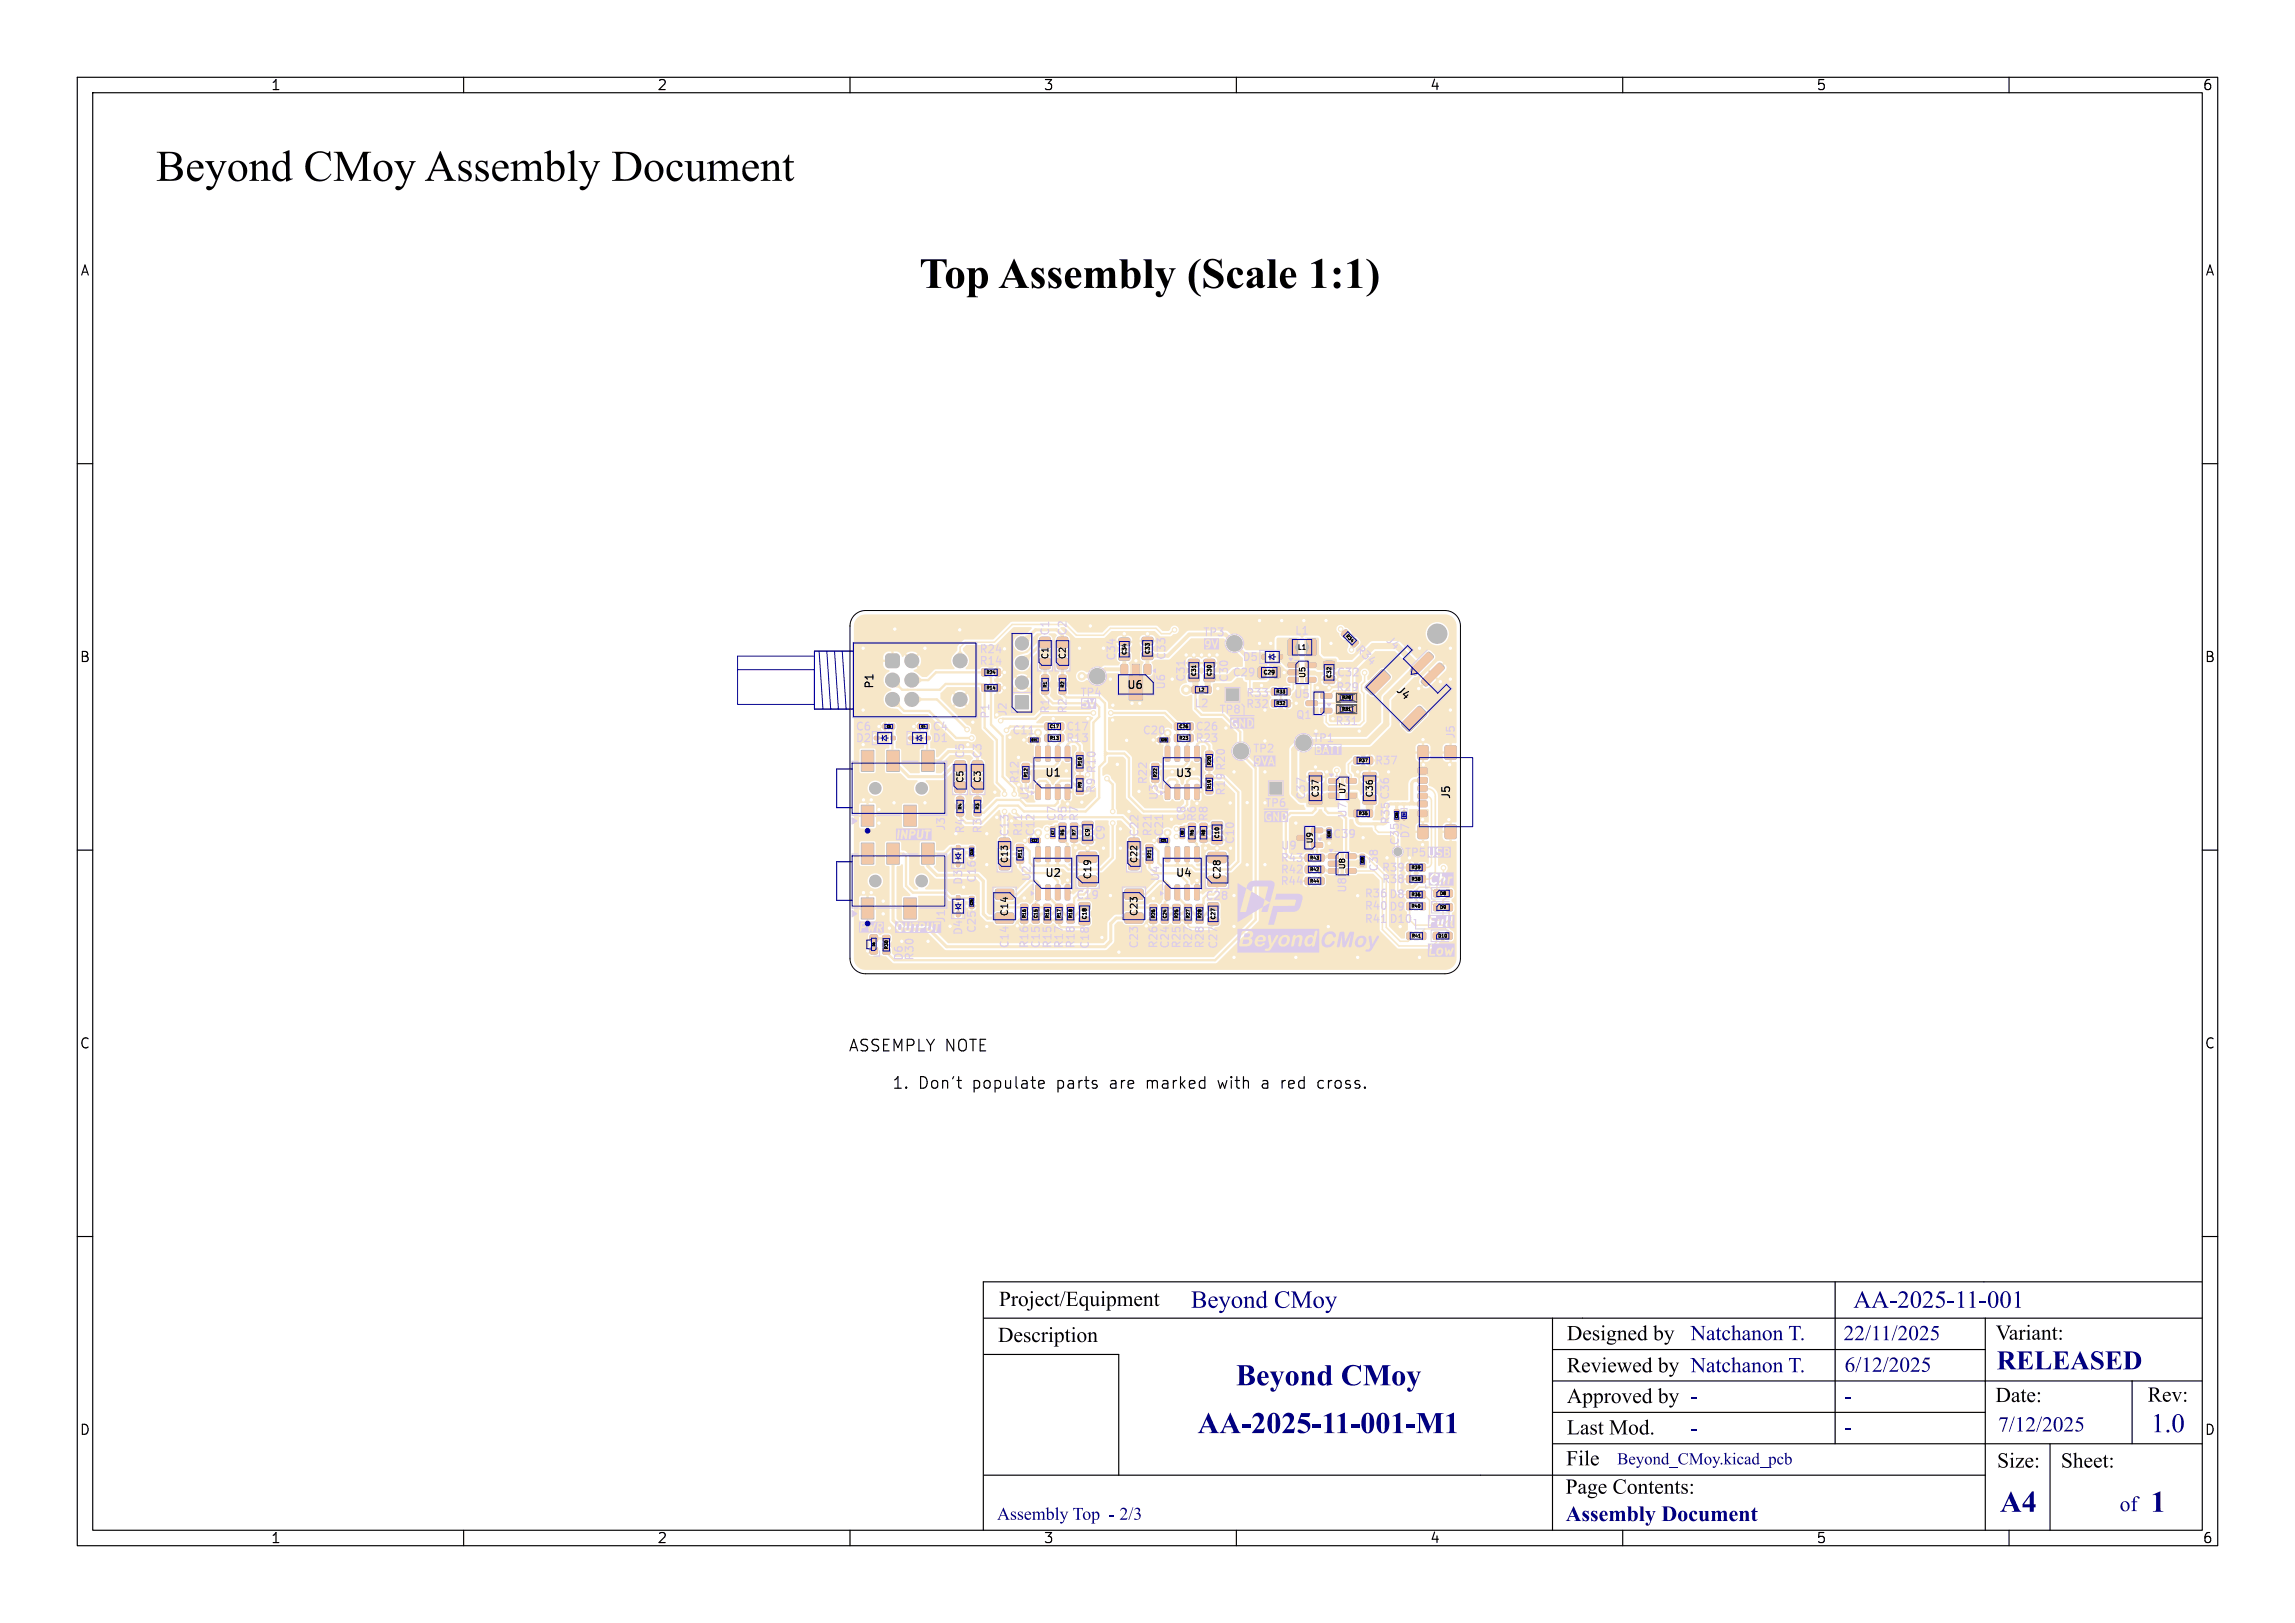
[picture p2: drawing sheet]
<svg xmlns="http://www.w3.org/2000/svg" width="297mm" height="210mm" viewBox="0 0 297 210" stroke-linecap="round" stroke-linejoin="round" font-family="sans-serif">
<defs><g id="words">
<text font-size="5.7" x="20.2" y="24.9">BeyondCMoy AssemblyDocument</text>
<g font-size="3.9" fill="#00007f">
<text x="159.9" y="180.3">BeyondCMoy</text>
<text x="155" y="186.4">AA-2025-11-001-M1</text>
<text x="258.8" y="196.6">A4</text>
<text x="278.3" y="196.6">1</text>
</g>
<g font-size="3.5" fill="#00007f">
<text x="258.4" y="178.1">RELEASED</text>
<text x="278.4" y="186.2">1.0</text>
</g>
<g font-size="3.2" fill="#00007f">
<text x="154.1" y="170.1">BeyondCMoy</text>
<text x="239.9" y="170.1">AA-2025-11-001</text>
</g>
<g font-size="2.8">
<text x="129.3" y="169.7">Project/Equipment</text>
<text x="129.1" y="174.4">Description</text>
<text x="202.8" y="178.3">Reviewedby NatchanonT.</text>
<text x="202.8" y="174.1">Designedby</text>
<text x="258.3" y="174.1">Variant:</text>
<text x="258.2" y="182.1">Date:</text>
<text x="277.9" y="182.1">Rev:</text>
<text x="202.7" y="190.3">File</text>
<text x="202.8" y="186.3">LastMod.</text>
<text x="258.5" y="190.6">Size:</text>
<text x="266.7" y="190.6">Sheet:</text>
<text x="202.6" y="194">PageContents:</text>
</g>
<g font-size="2.8" fill="#00007f">
<text x="218.8" y="174.1">NatchanonT.</text>
<text x="238.6" y="174.1">22/11/2025</text>
<text x="238.7" y="178.2">6/12/2025</text>
<text x="202.8" y="182.3">Approvedby -</text>
<text x="258.6" y="185.9">7/12/2025</text>
<text x="202.6" y="197.5">AssemblyDocument</text>
<text x="274.3" y="196.2">of</text>
</g>
<text font-size="2.3" fill="#00007f" x="129" y="197.2">AssemblyTop - 2/3</text>
<text font-size="2.2" fill="#00007f" x="209.3" y="190">Beyond_CMoy.kicad_pcb</text>
<g font-size="2.1">
<text x="109.7" y="136.2">ASSEMPLY NOTE</text>
<text x="118.8" y="141">Don't</text>
<text x="125.9" y="141">populate</text>
<text x="136.9" y="141">parts</text>
<text x="143.9" y="141">are</text>
<text x="148.8" y="141">marked</text>
<text x="158.2" y="141">with</text>
<text x="164" y="141">a</text>
<text x="166.7" y="141">red</text>
<text x="171.5" y="141">cross.</text>
</g>
<g font-size="1.8">
<text x="35" y="11.9">1</text>
<text x="85" y="11.9">2</text>
<text x="135" y="11.9">3</text>
<text x="185" y="11.9">4</text>
<text x="235" y="11.9">5</text>
<text x="285" y="11.9">6</text>
<text x="10.3" y="35.9">A</text>
<text x="285.4" y="35.9">A</text>
<text x="10.3" y="85.9">B</text>
<text x="285.3" y="85.9">B</text>
<text x="10.3" y="135.9">C</text>
<text x="285.3" y="135.9">C</text>
<text x="10.3" y="185.9">D</text>
<text x="285.3" y="185.9">D</text>
<text x="35" y="199.9">1</text>
<text x="85" y="199.9">2</text>
<text x="135" y="199.9">3</text>
<text x="185" y="199.9">4</text>
<text x="235" y="199.9">5</text>
<text x="285" y="199.9">6</text>
</g>
<g font-size="1.4" fill="#dcccea">
<text x="136" y="82.4" transform="rotate(-90 136 82.4)">C1</text>
<text x="138.2" y="82.4" transform="rotate(-90 138.2 82.4)">C2</text>
<text x="155.6" y="82.5">TP3</text>
<text x="167.5" y="82.3">L1</text>
<text x="179.1" y="83" transform="rotate(45 179.1 83)">J4</text>
<text x="151" y="85.5" transform="rotate(-90 151 85.5)">C33</text>
<text x="159.1" y="88.4" transform="rotate(-90 159.1 88.4)">C30</text>
<text x="159.4" y="87.7">C29</text>
<text x="160.7" y="85.7">D5</text>
<text x="172.9" y="87.7">C32</text>
<text x="175.2" y="84.2" transform="rotate(45 175.2 84.2)">R34</text>
<text x="120.6" y="94.7">C4</text>
<text x="128.2" y="93.1" transform="rotate(-90 128.2 93.1)">P1</text>
<text x="130.5" y="92.7" transform="rotate(-90 130.5 92.7)">J2</text>
<text x="130.9" y="95.2">C11</text>
<text x="136" y="92.4" transform="rotate(-90 136 92.4)">R1</text>
<text x="137.9" y="94.7">C17</text>
<text x="138.2" y="92.4" transform="rotate(-90 138.2 92.4)">R2</text>
<text x="139.7" y="90.3">TP4</text>
<text x="147.8" y="95.2">C20</text>
<text x="154.5" y="91.7">L2</text>
<text x="154.6" y="94.7">C26</text>
<text x="157.7" y="92.5">TP8</text>
<text x="161.2" y="91.8">R32</text>
<text x="161.2" y="90.4">R33</text>
<text x="167.4" y="90.5">U5</text>
<text x="172.7" y="94">R31</text>
<text x="188.5" y="95.7" transform="rotate(-90 188.5 95.7)">J5</text>
<text x="110.7" y="96.2">D2</text>
<text x="120.6" y="96.2">D1</text>
<text x="125" y="98.2" transform="rotate(-90 125 98.2)">C5</text>
<text x="127.2" y="98.2" transform="rotate(-90 127.2 98.2)">C3</text>
<text x="137.9" y="96.2">R13</text>
<text x="154.6" y="96.2">R23</text>
<text x="169.8" y="96.2">TP1</text>
<text x="177.8" y="99.1">R37</text>
<text x="125" y="108" transform="rotate(-90 125 108)">R4</text>
<text x="127.2" y="108" transform="rotate(-90 127.2 108)">R3</text>
<text x="133.3" y="103.6" transform="rotate(-90 133.3 103.6)">U1</text>
<text x="136.8" y="106.4" transform="rotate(-90 136.8 106.4)">C7</text>
<text x="138.2" y="106.4" transform="rotate(-90 138.2 106.4)">R5</text>
<text x="139.7" y="106.4" transform="rotate(-90 139.7 106.4)">R7</text>
<text x="141.9" y="102.7" transform="rotate(-90 141.9 102.7)">R9 R10</text>
<text x="150" y="103.6" transform="rotate(-90 150 103.6)">U3</text>
<text x="153.6" y="106.4" transform="rotate(-90 153.6 106.4)">C8</text>
<text x="155" y="106.4" transform="rotate(-90 155 106.4)">R6</text>
<text x="156.5" y="106.4" transform="rotate(-90 156.5 106.4)">R8</text>
<text x="158.7" y="103" transform="rotate(-90 158.7 103)">R19 R20</text>
<text x="163.6" y="104.6">TP6</text>
<text x="169.1" y="103.6" transform="rotate(-90 169.1 103.6)">C37</text>
<text x="174.5" y="105.9" transform="rotate(-90 174.5 105.9)">U7</text>
<text x="130.7" y="108.4" transform="rotate(-90 130.7 108.4)">C13</text>
<text x="132.5" y="108.3" transform="rotate(-90 132.5 108.3)">R11</text>
<text x="147.5" y="108.4" transform="rotate(-90 147.5 108.4)">C22</text>
<text x="159.9" y="109.3" transform="rotate(-90 159.9 109.3)">C10</text>
<text x="165.6" y="111.7">R43</text>
<text x="165.7" y="110.1">U9</text>
<text x="178.5" y="112.9" transform="rotate(-90 178.5 112.9)">C38</text>
<text x="178.7" y="113">R39</text>
<text x="181.2" y="109.5" transform="rotate(-90 181.2 109.5)">C35</text>
<text x="181.7" y="111">TP5</text>
<text x="124.7" y="114.6" transform="rotate(-90 124.7 114.6)">D3</text>
<text x="126.5" y="114.3" transform="rotate(-90 126.5 114.3)">C16</text>
<text x="133.6" y="114.1" transform="rotate(-90 133.6 114.1)">U2</text>
<text x="139.2" y="116.5">C19</text>
<text x="150.2" y="114.1" transform="rotate(-90 150.2 114.1)">U4</text>
<text x="155.9" y="116.6">C28</text>
<text x="176.5" y="116.3">R36</text>
<text x="176.5" y="117.9">R40</text>
<text x="176.5" y="119.6">R41</text>
<text x="178.7" y="114.5">R38</text>
<text x="179.7" y="118">D9</text>
<text x="179.7" y="116.4">D8</text>
<text x="179.7" y="119.6">D10</text>
<text x="117" y="124.4" transform="rotate(-90 117 124.4)">D6</text>
<text x="118.4" y="124.4" transform="rotate(-90 118.4 124.4)">R30</text>
<text x="130.7" y="122.8" transform="rotate(-90 130.7 122.8)">C14</text>
<text x="133.3" y="122.8" transform="rotate(-90 133.3 122.8)">R16</text>
<text x="134.8" y="122.8" transform="rotate(-90 134.8 122.8)">C15</text>
<text x="136.3" y="122.8" transform="rotate(-90 136.3 122.8)">R15</text>
<text x="137.8" y="122.8" transform="rotate(-90 137.8 122.8)">R17</text>
<text x="139.3" y="122.8" transform="rotate(-90 139.3 122.8)">R18</text>
<text x="141.1" y="122.9" transform="rotate(-90 141.1 122.9)">C18</text>
<text x="154.5" y="122.8" transform="rotate(-90 154.5 122.8)">R27</text>
<text x="156" y="122.8" transform="rotate(-90 156 122.8)">R28</text>
<text x="157.7" y="122.9" transform="rotate(-90 157.7 122.9)">C27</text>
</g>
<g font-size="1.4">
<text x="113.2" y="89.2" transform="rotate(-90 113.2 89.2)">P1</text>
<text x="145.8" y="89.2">U6</text>
<text x="180.4" y="89.5" transform="rotate(45 180.4 89.5)">J4</text>
<text x="135.2" y="100.6">U1</text>
<text x="152.1" y="100.6">U3</text>
<text x="187.9" y="103.5" transform="rotate(-90 187.9 103.5)">J5</text>
<text x="135.2" y="113.5">U2</text>
<text x="152.1" y="113.5">U4</text>
</g>
<g font-size="1.4" fill="#0000a0">
<text x="126.7" y="86.2">R14</text>
<text x="144.5" y="85.6" transform="rotate(-90 144.5 85.6)">C34</text>
<text x="153.5" y="88.3" transform="rotate(-90 153.5 88.3)">C31</text>
<text x="172.8" y="89.6">R29</text>
<text x="132" y="101.5" transform="rotate(-90 132 101.5)">R12</text>
<text x="180" y="106.8" transform="rotate(-90 180 106.8)">R35 C36</text>
<text x="134.1" y="108.3" transform="rotate(-90 134.1 108.3)">C12</text>
<text x="150.7" y="108.3" transform="rotate(-90 150.7 108.3)">C21</text>
<text x="172.4" y="108.6">C39</text>
</g>
<g font-size="1.2">
<text x="141.4" y="113.9" transform="rotate(-90 141.4 113.9)">C19</text>
<text x="158.1" y="113.9" transform="rotate(-90 158.1 113.9)">C28</text>
<text x="130.6" y="118.7" transform="rotate(-90 130.6 118.7)">C14</text>
<text x="147.4" y="118.6" transform="rotate(-90 147.4 118.6)">C23</text>
</g>
<g font-size="1.1">
<text x="135.8" y="85.4" transform="rotate(-90 135.8 85.4)">C1</text>
<text x="138.1" y="85.4" transform="rotate(-90 138.1 85.4)">C2</text>
<text x="124.8" y="101.4" transform="rotate(-90 124.8 101.4)">C5</text>
<text x="127.1" y="101.4" transform="rotate(-90 127.1 101.4)">C3</text>
<text x="170.8" y="103.3" transform="rotate(-90 170.8 103.3)">C37</text>
<text x="177.8" y="103.3" transform="rotate(-90 177.8 103.3)">C36</text>
<text x="130.6" y="111.8" transform="rotate(-90 130.6 111.8)">C13</text>
<text x="147.3" y="111.8" transform="rotate(-90 147.3 111.8)">C22</text>
</g>
<g font-size="1">
<text x="169.1" y="87.8" transform="rotate(-90 169.1 87.8)">U5</text>
<text x="174.3" y="102.8" transform="rotate(-90 174.3 102.8)">U7</text>
<text x="170" y="109.2" transform="rotate(-90 170 109.2)">U9</text>
<text x="174.2" y="112.6" transform="rotate(-90 174.2 112.6)">U8</text>
</g>
<text font-size=".9" x="167.9" y="84.2">L1</text>
<g font-size=".7">
<text x="145.9" y="84.8" transform="rotate(-90 145.9 84.8)">C34</text>
<text x="148.9" y="84.7" transform="rotate(-90 148.9 84.7)">C33</text>
<text x="154.9" y="87.5" transform="rotate(-90 154.9 87.5)">C31</text>
<text x="156.9" y="87.5" transform="rotate(-90 156.9 87.5)">C30</text>
<text x="163.5" y="87.4">C29</text>
<text x="172.4" y="87.8" transform="rotate(-90 172.4 87.8)">C32</text>
<text x="141.1" y="108.3" transform="rotate(-90 141.1 108.3)">C9</text>
<text x="157.9" y="108.5" transform="rotate(-90 157.9 108.5)">C10</text>
<text x="140.7" y="119" transform="rotate(-90 140.7 119)">C18</text>
<text x="157.4" y="119" transform="rotate(-90 157.4 119)">C27</text>
</g>
<g font-size=".6">
<text x="174" y="82.4" transform="rotate(45 174 82.4)">R34</text>
<text x="127.6" y="89.3">R14</text>
<text x="127.6" y="87.3">R24</text>
<text x="135.5" y="89" transform="rotate(-90 135.5 89)">R1</text>
<text x="137.8" y="89" transform="rotate(-90 137.8 89)">R2</text>
<text x="155.1" y="89.5">L2</text>
<text x="165.1" y="89.8">R33</text>
<text x="135.8" y="94.3">C17</text>
<text x="135.8" y="95.8">R13</text>
<text x="152.6" y="94.3">C26</text>
<text x="152.6" y="95.8">R23</text>
<text x="165.1" y="91.3">R32</text>
<text x="173.6" y="92">R31</text>
<text x="173.6" y="90.5">R29</text>
<text x="133" y="100.6" transform="rotate(-90 133 100.6)">R12</text>
<text x="140" y="99.2" transform="rotate(-90 140 99.2)">R10</text>
<text x="149.8" y="100.6" transform="rotate(-90 149.8 100.6)">R22</text>
<text x="156.8" y="99.1" transform="rotate(-90 156.8 99.1)">R20</text>
<text x="175.8" y="98.7">R37</text>
<text x="124.5" y="104.8" transform="rotate(-90 124.5 104.8)">R4</text>
<text x="126.8" y="104.8" transform="rotate(-90 126.8 104.8)">R3</text>
<text x="140" y="102" transform="rotate(-90 140 102)">R9</text>
<text x="156.8" y="102.1" transform="rotate(-90 156.8 102.1)">R19</text>
<text x="175.8" y="105.5">R35</text>
<text x="132.3" y="111.1" transform="rotate(-90 132.3 111.1)">R11</text>
<text x="137.8" y="108.2" transform="rotate(-90 137.8 108.2)">R5</text>
<text x="139.3" y="108.2" transform="rotate(-90 139.3 108.2)">R7</text>
<text x="149" y="111.1" transform="rotate(-90 149 111.1)">R21</text>
<text x="154.5" y="108.2" transform="rotate(-90 154.5 108.2)">R6</text>
<text x="156" y="108.2" transform="rotate(-90 156 108.2)">R8</text>
<text x="169.5" y="112.8">R42</text>
<text x="169.5" y="111.3">R43</text>
<text x="182.6" y="112.5">R39</text>
<text x="132.8" y="118.9" transform="rotate(-90 132.8 118.9)">R16</text>
<text x="134.3" y="118.9" transform="rotate(-90 134.3 118.9)">C15</text>
<text x="135.8" y="118.9" transform="rotate(-90 135.8 118.9)">R15</text>
<text x="137.3" y="118.9" transform="rotate(-90 137.3 118.9)">R17</text>
<text x="138.8" y="118.9" transform="rotate(-90 138.8 118.9)">R18</text>
<text x="149.5" y="118.9" transform="rotate(-90 149.5 118.9)">R26</text>
<text x="151" y="118.9" transform="rotate(-90 151 118.9)">C24</text>
<text x="152.5" y="118.9" transform="rotate(-90 152.5 118.9)">R25</text>
<text x="154" y="118.9" transform="rotate(-90 154 118.9)">R27</text>
<text x="155.5" y="118.9" transform="rotate(-90 155.5 118.9)">R28</text>
<text x="169.5" y="114.3">R44</text>
<text x="182.6" y="114">R38</text>
<text x="182.6" y="116">R36</text>
<text x="182.6" y="117.5">R40</text>
<text x="186.3" y="117.7">D9</text>
<text x="186.3" y="115.9">D8</text>
<text x="115" y="122.9" transform="rotate(-90 115 122.9)">R30</text>
<text x="182.7" y="121.4">R41</text>
<text x="186.1" y="121.4">D10</text>
</g>
<g font-size=".3">
<text x="114.7" y="94.2">C6</text>
<text x="119.2" y="94.2">C4</text>
<text x="133.5" y="95.9">C11</text>
<text x="150.2" y="95.9">C20</text>
<text x="180.9" y="105.9" transform="rotate(-90 180.9 105.9)">C35</text>
<text x="125.9" y="110.6" transform="rotate(-90 125.9 110.6)">C16</text>
<text x="133.5" y="108.9">C12</text>
<text x="136.4" y="108" transform="rotate(-90 136.4 108)">C7</text>
<text x="150.2" y="108.9">C21</text>
<text x="153.2" y="108" transform="rotate(-90 153.2 108)">C8</text>
<text x="172.2" y="108.3" transform="rotate(-90 172.2 108.3)">C39</text>
<text x="176.5" y="111.7" transform="rotate(-90 176.5 111.7)">C38</text>
<text x="125.9" y="117.1" transform="rotate(-90 125.9 117.1)">C25</text>
<text x="113.3" y="122.5" transform="rotate(-90 113.3 122.5)">D6</text>
</g>
</g></defs>
<g fill="#f7e7c8" stroke="#f7e7c8" stroke-width=".13">
<path d="M180.5 104.8h.5v.5h-.5z"/>
<path d="M180.5 105.7h.5v.5h-.5z"/>
<path d="M166.2 90.6h.7v.8h-.7z"/>
<path d="M164.6 90.6h.7v.8h-.7z"/>
<path d="M151.8 117.1h.9v.7h-.9z"/>
<path d="M151.8 118.7h.9v.7h-.9z"/>
<path d="M183.7 113.3h.7v.9h-.7z"/>
<path d="M182.1 113.3h.7v.9h-.7z"/>
<path d="M139.3 97.4h.9v.7h-.9z"/>
<path d="M139.3 99.1h.9v.6h-.9z"/>
<path d="M174.7 91.3h.7v.9h-.7z"/>
<path d="M173.1 91.3h.7v.9h-.7z"/>
<path d="M134.6 85.2l.2-.1 1.1 .1v.2v1.1l-.2 .1-1.1-.1v-.2z"/>
<path d="M134.6 82.5l.2-.1 1.1 .1v.2v1.1l-.2 .1-1.1-.1v-.2z"/>
<path d="M183.7 111.8h.7v.9h-.7z"/>
<path d="M182.1 111.8h.7v.9h-.7z"/>
<path d="M133.6 117.1l.2-.1 .7 .1v.1v.6l-.2 .1-.7-.1v-.1z"/>
<path d="M133.6 118.6h.2h.7v.2v.6l-.2 .1-.7-.1v-.2z"/>
<path d="M138.6 106.6h.8v.6h-.8z"/>
<path d="M138.6 108.2h.8v.7h-.8z"/>
<path d="M155.3 106.6h.9v.7h-.9z"/>
<path d="M155.3 108.2h.9v.7h-.9z"/>
<path d="M169 112.1h.6v.8h-.6z"/>
<path d="M170.6 112.1h.7v.8h-.7z"/>
<path d="M153.6 93.6l.1-.1 .7 .1v.2v.6l-.2 .1-.6-.1-.1-.1z"/>
<path d="M152 93.6l.2-.1 .6 .1 .1 .2-.1 .6-.2 .1-.6-.1v-.1z"/>
<path d="M134.1 95.5h.5v.5h-.5z"/>
<path d="M133.1 95.5h.5v.5h-.5z"/>
<path d="M148.3 109.3h.9v.7h-.9z"/>
<path d="M148.3 111h.9v.7h-.9z"/>
<path d="M139.3 102.1h.9v.6h-.9z"/>
<path d="M139.3 100.4h.9v.7h-.9z"/>
<path d="M115.3 93.7h.4v.6h-.4z"/>
<path d="M114.3 93.7h.5v.6h-.5z"/>
<path d="M175.2 82.7h.3l.3 .4-.6 .6-.5-.5z"/>
<path d="M173.6 81.9l.6-.4 .5 .5-.6 .6-.5-.4z"/>
<path d="M156.1 102h.8v.7h-.8z"/>
<path d="M156.1 100.3h.8v.7h-.8z"/>
<path d="M150.8 108.5h.5v.5h-.5z"/>
<path d="M149.9 108.5h.5v.5h-.5z"/>
<path d="M146.1 111.2l.2-.1 1.1 .1v.2v1.1l-.2 .1-1.1-.1v-.2z"/>
<path d="M146.1 108.5l.2-.1 1.1 .1v.2v1.1l-.2 .1-1.1-.1v-.2z"/>
<path d="M131.6 109.3h.8v.7h-.8z"/>
<path d="M131.6 111h.8v.6h-.8z"/>
<path d="M166.2 89.1h.7v.8h-.7z"/>
<path d="M164.6 89.1h.7v.8h-.7z"/>
<path d="M182.1 115.3h.7v.9h-.7z"/>
<path d="M183.7 115.3h.7v.9h-.7z"/>
<path d="M114.3 121.1h.8v.7h-.8z"/>
<path d="M114.3 122.7h.8v.7h-.8z"/>
<path d="M169.7 109.1h1.4l.1 .1v.4l-.2 .1-1.2-.1-.1-.1z"/>
<path d="M169.7 107.2h1.4l.1 .1v.4l-.2 .1-1.2-.1-.1-.1z"/>
<path d="M167.9 108.1h1.3l.1 .2v.3l-.2 .1h-1.2l-.1-.1z"/>
<path d="M171.9 110.5h1.2l.1 .2v.3l-.1 .1h-1.1l-.1-.1z"/>
<path d="M171.9 111.5h1.2l.1 .1v.4l-.1 .1-1.1-.1-.1-.1z"/>
<path d="M171.9 112.4h1.2l.1 .2v.3l-.1 .1h-1.1l-.1-.1z"/>
<path d="M174.2 112.4h1.2l.1 .2v.3l-.2 .1h-1l-.1-.1z"/>
<path d="M174.2 110.5h1.2l.1 .2v.3l-.2 .1h-1l-.1-.1z"/>
<path d="M185.6 117h.7v.8h-.7z"/>
<path d="M187.2 117h.7v.8h-.7z"/>
<path d="M112.6 122.6h.2h.7l.1 .2-.1 .6-.1 .1-.8-.1v-.2z"/>
<path d="M112.6 121h.2h.7l.1 .2-.1 .6-.1 .1-.8-.1v-.2z"/>
<path d="M148.1 86h.6l.2 .1v.9l-.1 .2-.5 .1-.2-.2z"/>
<path d="M146.6 86h.8v1.4h.5v3.2h-1.8v-3.2h.5z"/>
<path d="M145.1 86h.6l.2 .1v.9l-.1 .2-.5 .1-.2-.2z"/>
<path d="M175.3 98h.6v.8h-.6z"/>
<path d="M176.9 98h.7v.8h-.7z"/>
<path d="M176 110.6h.6v.5h-.6z"/>
<path d="M176 111.5h.6v.5h-.6z"/>
<path d="M156.4 113.4h.2h1.9l.2 .2v1l-.3 .1h-1.9l-.2-.2z"/>
<path d="M156.4 110.4l.2-.1h1.9l.2 .2v1l-.3 .1h-1.9l-.2-.2z"/>
<path d="M170.9 91.7h1.4l.1 .1v.4l-.2 .1-1.2-.1-.1-.1z"/>
<path d="M170.9 89.8h1.4l.1 .1v.4l-.2 .1-1.2-.1-.1-.1z"/>
<path d="M169.1 90.7h1.3l.1 .2v.3l-.2 .1h-1.2l-.1-.1z"/>
<path d="M153.8 106.6h.9v.7h-.9z"/>
<path d="M153.8 108.2h.9v.7h-.9z"/>
<path d="M134.1 101.5h.4l.1 .1v1.7v.1l-.4 .1-.1-.1z"/>
<path d="M135.4 101.5h.4l.1 .1v1.7l-.1 .1-.3 .1-.2-.1z"/>
<path d="M136.6 101.5h.4l.2 .1v1.7l-.1 .1-.4 .1-.1-.1z"/>
<path d="M137.9 101.5h.4l.1 .1 .1 1.7-.1 .1-.4 .1-.1-.1z"/>
<path d="M137.9 96.6h.4h.1l.1 1.8-.1 .1h-.4l-.1-.1z"/>
<path d="M136.6 96.6h.4h.2v1.8l-.1 .1h-.4l-.1-.1z"/>
<path d="M135.4 96.6h.4h.1v1.8l-.1 .1h-.3l-.2-.1z"/>
<path d="M134.1 96.6h.4h.1v1.8v.1h-.4l-.1-.1z"/>
<path d="M145.6 115.1l.2-.1 2 .1 .1 .2v.9l-.2 .2h-2l-.1-.3z"/>
<path d="M145.6 118.2l.2-.1h2l.1 .3v.9l-.2 .2-2-.1-.1-.2z"/>
<path d="M156.8 106.4l.2-.1h1.1l.1 .3v.5l-.2 .2h-1.1l-.1-.2z"/>
<path d="M156.8 108.3l.2-.1h1.1l.1 .3v.5l-.2 .2h-1.1l-.1-.2z"/>
<path d="M173.1 89.8h.7v.9h-.7z"/>
<path d="M174.7 89.8h.7v.9h-.7z"/>
<path d="M171.7 108.1h.6v.5h-.6z"/>
<path d="M171.7 107.2h.6v.5h-.6z"/>
<path d="M123.8 118h.4v.6h-.4z"/>
<path d="M123.8 115.9h.4v.6h-.4z"/>
<path d="M123.8 103.2h.9v.7h-.9z"/>
<path d="M123.8 104.8h.9v.7h-.9z"/>
<path d="M144.8 84.5h.2h1.1l.1 .2v.6l-.2 .2-1.1-.1-.1-.2z"/>
<path d="M144.8 82.6h.2h1.1l.1 .2v.6l-.2 .2-1.1-.1-.1-.2z"/>
<path d="M132.1 117.1h.9v.6h-.9z"/>
<path d="M132.1 118.7h.9v.7h-.9z"/>
<path d="M156.1 97.3h.8v.6h-.8z"/>
<path d="M156.1 98.9h.8v.7h-.8z"/>
<path d="M131.4 90h1.7v1.7h-1.7z"/>
<path d="M123.6 101.2l.2-.1 1.1 .1v.2v1.1l-.2 .1-1.1-.1v-.2z"/>
<path d="M123.6 98.5l.2-.1 1.1 .1v.2v1.1l-.2 .1-1.1-.1v-.2z"/>
<path d="M172 100.8h1.2l.1 .1v.4l-.2 .1-1.1-.1-.1-.1z"/>
<path d="M172 101.7h1.2l.1 .2v.3l-.2 .1h-1.1l-.1-.1z"/>
<path d="M172 102.7h1.2l.1 .1v.4l-.2 .1-1.1-.1-.1-.1z"/>
<path d="M174.3 102.7h1.1l.1 .1v.4l-.1 .1-1.1-.1-.1-.1z"/>
<path d="M174.3 100.8h1.1l.1 .1v.4l-.1 .1-1.1-.1-.1-.1z"/>
<path d="M170.6 113.6h.7v.8h-.7z"/>
<path d="M169 113.6h.6v.8h-.6z"/>
<path d="M136.9 85.2l.2-.1 1 .1 .1 .2-.1 1.1-.2 .1-1-.1-.1-.2z"/>
<path d="M136.9 82.5l.2-.1 1 .1 .1 .2-.1 1.1-.2 .1-1-.1-.1-.2z"/>
<path d="M134.8 87.4h.9v.7h-.9z"/>
<path d="M134.8 89.1h.9v.6h-.9z"/>
<path d="M164.3 101.3h1.6v1.5h-1.6z"/>
<path d="M128.9 115.1h.2h1.9l.2 .2v.9l-.3 .2h-1.9l-.2-.3z"/>
<path d="M128.9 118.2l.2-.1 1.9 .1 .2 .2v.9l-.3 .2h-1.9l-.2-.3z"/>
<path d="M181.6 104.9h.2v.4l-.2-.1z"/>
<path d="M181.6 105.8h.2v.3h-.2z"/>
<path d="M134.1 108.5h.5v.5h-.5z"/>
<path d="M133.2 108.5h.4v.5h-.4z"/>
<path d="M149.1 100.5h.8v.7h-.8z"/>
<path d="M149.1 98.8h.8v.7h-.8z"/>
<path d="M127.1 88.6h.7v.8h-.7z"/>
<path d="M128.7 88.6h.7v.8h-.7z"/>
<path d="M169.1 82.7h1l.2 .1v1.8l-.1 .2-.9 .1-.2-.2v-1.8z"/>
<path d="M166.7 82.7h1l.2 .1v1.8l-.1 .2-.9 .1-.2-.2v-1.8z"/>
<path d="M111.5 116.2h1.6v2.7h-1.6z"/>
<path d="M117 116.2h1.6v2.7h-1.6z"/>
<path d="M114.8 109.1h1.6v2.7h-1.6z"/>
<path d="M119.3 109.1h1.6v2.7h-1.6z"/>
<path d="M111.5 109.1h1.6v2.7h-1.6z"/>
<path d="M150.8 114.5h.4l.2 .1v1.7l-.1 .1-.4 .1-.1-.1z"/>
<path d="M152.1 114.5h.4l.2 .1v1.7l-.1 .1-.4 .1-.1-.1z"/>
<path d="M153.4 114.5h.4l.1 .1v1.7l-.1 .1-.3 .1-.2-.1z"/>
<path d="M154.6 114.5h.5l.1 .1v1.7l-.1 .1-.3 .1-.2-.1z"/>
<path d="M154.6 109.6h.5h.1v1.8l-.1 .1h-.3l-.2-.1z"/>
<path d="M153.4 109.6h.4h.1v1.8l-.1 .1h-.3l-.2-.1z"/>
<path d="M152.1 109.6h.4h.2v1.8l-.1 .1h-.4l-.1-.1z"/>
<path d="M150.8 109.6h.4h.2v1.8l-.1 .1h-.4l-.1-.1z"/>
<path d="M156.3 118.8l.2-.1h1.1l.1 .3v.5l-.2 .2h-1.1l-.1-.2z"/>
<path d="M156.3 116.9l.2-.1h1.1l.1 .3v.5l-.2 .2h-1.1l-.1-.2z"/>
<path d="M150.8 101.5h.4l.2 .1v1.7l-.1 .1-.4 .1-.1-.1z"/>
<path d="M152.1 101.5h.4l.2 .1v1.7l-.1 .1-.4 .1-.1-.1z"/>
<path d="M153.4 101.5h.4l.1 .1v1.7l-.1 .1-.3 .1-.2-.1z"/>
<path d="M154.6 101.5h.5l.1 .1v1.7l-.1 .1-.3 .1-.2-.1z"/>
<path d="M154.6 96.6h.5h.1v1.8l-.1 .1h-.3l-.2-.1z"/>
<path d="M153.4 96.6h.4h.1v1.8l-.1 .1h-.3l-.2-.1z"/>
<path d="M152.1 96.6h.4h.2v1.8l-.1 .1h-.4l-.1-.1z"/>
<path d="M150.8 96.6h.4h.2v1.8l-.1 .1h-.4l-.1-.1z"/>
<path d="M155.8 87.3l.2-.1h1.1l.1 .3v.5l-.2 .2h-1.1l-.1-.2z"/>
<path d="M155.8 85.4l.2-.1h1.1l.1 .3v.5l-.2 .2h-1.1l-.1-.2z"/>
<path d="M139.7 118.7h.2h1l.2 .2v.6l-.3 .2h-1l-.2-.3z"/>
<path d="M139.7 116.8h.2h1l.2 .2v.6l-.3 .2h-1l-.2-.3z"/>
<path d="M125.9 101.2l.2-.1 1 .1 .1 .2-.1 1.1-.2 .1-1-.1-.1-.2z"/>
<path d="M125.9 98.5l.2-.1 1 .1 .1 .2-.1 1.1-.2 .1-1-.1-.1-.2z"/>
<path d="M183.7 116.8h.7v.9h-.7z"/>
<path d="M182.1 116.8h.7v.9h-.7z"/>
<path d="M113.2 95.3h.5v.4h-.5z"/>
<path d="M115.3 95.3h.5v.4h-.5z"/>
<path d="M119.7 93.7h.5v.6h-.5z"/>
<path d="M118.8 93.7h.5v.6h-.5z"/>
<path d="M136 108h.5v.5h-.5z"/>
<path d="M136 107h.5v.5h-.5z"/>
<path d="M153.8 87.3l.2-.1h1.1l.1 .3v.5l-.2 .2h-1.1l-.1-.2z"/>
<path d="M153.8 85.4l.2-.1h1.1l.1 .3v.5l-.2 .2h-1.1l-.1-.2z"/>
<path d="M132.3 100.5h.9v.7h-.9z"/>
<path d="M132.3 98.8h.9v.7h-.9z"/>
<path d="M117.7 95.3h.5v.4h-.5z"/>
<path d="M119.8 95.3h.5v.4h-.5z"/>
<path d="M137.1 87.4h.8v.7h-.8z"/>
<path d="M137.1 89.1h.8v.6h-.8z"/>
<path d="M129.4 111.2l.2-.1 1 .1 .1 .2-.1 1.1-.2 .1-1-.1-.1-.2z"/>
<path d="M129.4 108.5l.2-.1 1 .1 .1 .2-.1 1.1-.2 .1-1-.1-.1-.2z"/>
<path d="M185.5 120.7h.8v.8h-.8z"/>
<path d="M187.1 120.7h.8v.8h-.8z"/>
<path d="M169.4 103l.2-.1h1.4l.1 .3v.7l-.2 .2-1.4-.1-.2-.2z"/>
<path d="M169.4 100h.2h1.4l.1 .2v.7l-.2 .2h-1.4l-.2-.2z"/>
<path d="M169 110.6h.6v.8h-.6z"/>
<path d="M170.6 110.6h.7v.8h-.7z"/>
<path d="M184.7 84.5l.2-.1 .2 .1 .4 .4v.2l-2.2 2.2h-.3l-.4-.4-.1-.2z"/>
<path d="M186.1 85.9l.2-.1 .2 .1 .4 .4v.2l-2.2 2.2-.3 .1-.4-.4v-.3z"/>
<path d="M178.8 86.7h.2h.1l.7 .7 .1 .3-2.1 2.1-.3 .1-.8-.8v-.2z"/>
<path d="M181.5 93.5l2.1-2.1 .3 .1 .7 .8v.2l-2.2 2.1h-.2l-.7-.7-.1-.2z"/>
<path d="M158.7 89.2h1.5v1.5h-1.5z"/>
<path d="M176.4 103l.2-.1h1.4l.1 .3v.7l-.2 .2-1.4-.1-.2-.2z"/>
<path d="M176.4 100h.2h1.4l.1 .2v.7l-.2 .2h-1.4l-.2-.2z"/>
<path d="M136.8 93.6l.2-.1 .6 .1 .1 .2-.1 .6-.2 .1-.6-.1v-.1z"/>
<path d="M135.3 93.6l.2-.1 .6 .1v.2v.6l-.2 .1-.6-.1-.1-.1z"/>
<path d="M147.8 84.4h.2h1.1l.1 .2v.6l-.2 .2-1.1-.1-.1-.2z"/>
<path d="M147.8 82.5h.2h1.1l.1 .2v.6l-.2 .2-1.1-.1-.1-.2z"/>
<path d="M171.3 85.6h.2h1.1l.1 .2v.6l-.2 .2-1.1-.1-.1-.2z"/>
<path d="M171.3 87.5h.2h1.1l.1 .2v.6l-.2 .2-1.1-.1-.1-.2z"/>
<path d="M140.1 106.3h.2h1l.2 .2v.6l-.3 .2h-1l-.2-.3z"/>
<path d="M140.1 108.2h.2h1l.2 .2v.6l-.3 .2h-1l-.2-.3z"/>
<path d="M138.1 117.1h.9v.6h-.9z"/>
<path d="M138.1 118.7h.9v.7h-.9z"/>
<path d="M134.1 114.5h.4l.1 .1v1.7v.1l-.4 .1-.1-.1z"/>
<path d="M135.4 114.5h.4l.1 .1v1.7l-.1 .1-.3 .1-.2-.1z"/>
<path d="M136.6 114.5h.4l.2 .1v1.7l-.1 .1-.4 .1-.1-.1z"/>
<path d="M137.9 114.5h.4l.1 .1 .1 1.7-.1 .1-.4 .1-.1-.1z"/>
<path d="M137.9 109.6h.4h.1l.1 1.8-.1 .1h-.4l-.1-.1z"/>
<path d="M136.6 109.6h.4h.2v1.8l-.1 .1h-.4l-.1-.1z"/>
<path d="M135.4 109.6h.4h.1v1.8l-.1 .1h-.3l-.2-.1z"/>
<path d="M134.1 109.6h.4h.1v1.8v.1h-.4l-.1-.1z"/>
<path d="M125.5 116h.5v.5h-.5z"/>
<path d="M125.5 117h.5v.5h-.5z"/>
<path d="M155.9 88.8h.8v.9h-.8z"/>
<path d="M154.3 88.8h.8v.9h-.8z"/>
<path d="M163.3 84.8h.5v.4h-.5z"/>
<path d="M165.5 84.8h.5v.4h-.5z"/>
<path d="M166.7 85.8h1.2l.1 .1v.4l-.1 .1-1.1-.1-.1-.1z"/>
<path d="M166.7 86.7h1.2l.1 .2v.3l-.1 .1h-1.1l-.1-.1z"/>
<path d="M166.7 87.7h1.2l.1 .1v.4l-.1 .1-1.1-.1-.1-.1z"/>
<path d="M169 87.7h1.2l.1 .1v.4l-.2 .1-1-.1-.1-.1z"/>
<path d="M169 85.8h1.2l.1 .1v.4l-.2 .1-1-.1-.1-.1z"/>
<path d="M162.9 86.3h.7l.2 .1v1.1l-.2 .2h-.6l-.2-.1v-1.1z"/>
<path d="M164.8 86.3h.7l.2 .1v1.1l-.2 .2h-.6l-.2-.1v-1.1z"/>
<path d="M125.5 109.5h.5v.5h-.5z"/>
<path d="M125.5 110.5h.5v.5h-.5z"/>
<path d="M183.6 102.7h1l.1 .1v.4l-.2 .2-.9-.1-.1-.1z"/>
<path d="M183.6 100.7l1-.1 .1 .2v.4l-.2 .2-.9-.1-.1-.1z"/>
<path d="M183.6 99.4h1l.1 .2v.4l-.2 .2-.9-.1-.1-.1z"/>
<path d="M183.6 101.7h1l.1 .1v.4l-.2 .2-.9-.1-.1-.1z"/>
<path d="M183.6 103.7h1l.1 .1v.5l-.2 .1h-.9l-.1-.2z"/>
<path d="M183.6 104.9h1l.1 .2v.4l-.2 .2-.9-.1-.1-.1z"/>
<path d="M183.6 106.8l.1-.1 1.1 .1v.2v1.5h-.2h-1l-.1-.2z"/>
<path d="M187.1 106.8l.1-.1 1.2 .1 .1 .2-.1 1.5h-.2h-1.1l-.1-.2z"/>
<path d="M183.6 96.5h.1h1.1v.2v1.5l-.2 .1-1-.1-.1-.2z"/>
<path d="M187.1 96.5h.1h1.2l.1 .2-.1 1.5-.2 .1-1.1-.1-.1-.2z"/>
<path d="M139.6 113.4l.2-.1 2 .1 .1 .2v.9l-.2 .2h-2l-.1-.3z"/>
<path d="M139.6 110.3h.2h2l.1 .2v1l-.2 .1h-2l-.1-.2z"/>
<path d="M153.7 95.1h.7v.8h-.7z"/>
<path d="M152 95.1h.7v.8h-.7z"/>
<path d="M123.8 111.5h.4v.6h-.4z"/>
<path d="M123.8 109.4h.4v.6h-.4z"/>
<path d="M154.8 117.1h.9v.7h-.9z"/>
<path d="M154.8 118.7h.9v.7h-.9z"/>
<path d="M136.9 95.1h.7v.8h-.7z"/>
<path d="M135.3 95.1h.7v.8h-.7z"/>
<path d="M127.1 86.6h.7v.8h-.7z"/>
<path d="M128.7 86.6h.7v.8h-.7z"/>
<path d="M175.2 104.8h.7v.9h-.7z"/>
<path d="M176.9 104.8h.7v.9h-.7z"/>
<path d="M148.8 117.1h.9v.7h-.9z"/>
<path d="M148.8 118.7h.9v.7h-.9z"/>
<path d="M152.7 108h.6v.5h-.6z"/>
<path d="M152.7 107h.6v.5h-.6z"/>
<path d="M114.7 84.7l.4-.1h.9l.3 .1 .1 .4v.9l-.1 .3-.4 .1h-.9l-.3-.1-.1-.3v-1z"/>
<path d="M150.3 117.1l.2-.1 .7 .1v.2v.6h-.2h-.7v-.2z"/>
<path d="M150.3 118.6h.2h.7v.2v.6l-.2 .1-.7-.1v-.1z"/>
<path d="M135.1 117.1h.9v.6h-.9z"/>
<path d="M135.1 118.7h.9v.7h-.9z"/>
<path d="M182.1 120.7h.7v.8h-.7z"/>
<path d="M183.8 120.7h.7v.8h-.7z"/>
<path d="M136.6 118.7h.9v.7h-.9z"/>
<path d="M136.6 117.1h.9v.6h-.9z"/>
<path d="M137.1 106.6h.8v.6h-.8z"/>
<path d="M137.1 108.2h.8v.7h-.8z"/>
<path d="M150.9 95.5h.4v.5h-.4z"/>
<path d="M149.9 95.5h.5v.5h-.5z"/>
<path d="M185.6 115.2h.7v.8h-.7z"/>
<path d="M187.2 115.2h.7v.8h-.7z"/>
<path d="M126.1 103.2h.8v.7h-.8z"/>
<path d="M126.1 104.8h.8v.7h-.8z"/>
<path d="M153.3 118.7h.9v.7h-.9z"/>
<path d="M153.3 117.1h.9v.7h-.9z"/>
<path d="M111.5 104.2h1.6v2.7h-1.6z"/>
<path d="M117 104.2h1.6v2.7h-1.6z"/>
<path d="M114.8 97.1h1.6v2.7h-1.6z"/>
<path d="M119.3 97.1h1.6v2.7h-1.6z"/>
<path d="M111.5 97.1h1.6v2.7h-1.6z"/>
<circle cx="159.7" cy="83.2" r="1"/>
<circle cx="132.2" cy="88.3" r=".85"/>
<circle cx="132.2" cy="85.8" r=".85"/>
<circle cx="132.2" cy="83.2" r=".85"/>
<circle cx="160.6" cy="97.2" r="1"/>
<circle cx="168.7" cy="96.1" r="1"/>
<circle cx="115.5" cy="88" r=".9"/>
<circle cx="115.5" cy="90.5" r=".9"/>
<circle cx="118" cy="85.5" r=".9"/>
<circle cx="118" cy="88" r=".9"/>
<circle cx="118" cy="90.5" r=".9"/>
<circle cx="124.2" cy="85.5" r=".9"/>
<circle cx="124.2" cy="90.5" r=".9"/>
<circle cx="142" cy="87.5" r="1"/>
<circle cx="180.9" cy="110.2" r=".5"/>
<circle cx="175.9" cy="94.6" r=".3"/>
<circle cx="159.7" cy="115.9" r=".3"/>
<circle cx="144" cy="93.2" r=".3"/>
<circle cx="148.3" cy="119.8" r=".3"/>
<circle cx="145" cy="107.2" r=".3"/>
<circle cx="112.8" cy="115.5" r=".3"/>
<circle cx="124.2" cy="81.5" r=".3"/>
<circle cx="171.6" cy="80.3" r=".3"/>
<circle cx="120.1" cy="121.8" r=".3"/>
<circle cx="187.7" cy="91.9" r=".3"/>
<circle cx="171.9" cy="119.9" r=".3"/>
<circle cx="157.6" cy="89.1" r=".3"/>
<circle cx="145.8" cy="95.8" r=".3"/>
<circle cx="167.7" cy="106.5" r=".3"/>
<circle cx="154.9" cy="104" r=".35"/>
<circle cx="158.6" cy="94.2" r=".3"/>
<circle cx="113.8" cy="104.7" r=".3"/>
<circle cx="132.6" cy="108.8" r=".3"/>
<circle cx="172.5" cy="93" r=".3"/>
<circle cx="183.7" cy="83.9" r=".3"/>
<circle cx="144.8" cy="123.2" r=".3"/>
<circle cx="152.2" cy="108.2" r=".3"/>
<circle cx="148.5" cy="82" r=".3"/>
<circle cx="125.1" cy="110.8" r=".3"/>
<circle cx="124" cy="111" r=".3"/>
<circle cx="184.1" cy="109.3" r=".3"/>
<circle cx="129" cy="105.7" r=".3"/>
<circle cx="156.5" cy="84.8" r=".3"/>
<circle cx="170.5" cy="89" r=".3"/>
<circle cx="142.8" cy="83.9" r=".3"/>
<circle cx="185.6" cy="116.8" r=".3"/>
<circle cx="146.5" cy="91" r=".3"/>
<circle cx="154.5" cy="99.5" r=".3"/>
<circle cx="159.7" cy="123.9" r=".3"/>
<circle cx="118.8" cy="95.5" r=".3"/>
<circle cx="113.8" cy="106.5" r=".3"/>
<circle cx="170.3" cy="94.6" r=".3"/>
<circle cx="141.1" cy="81" r=".3"/>
<circle cx="111.8" cy="115.5" r=".3"/>
<circle cx="130" cy="89" r=".3"/>
<circle cx="139.7" cy="83.9" r=".3"/>
<circle cx="131.6" cy="119.8" r=".3"/>
<circle cx="130" cy="87" r=".3"/>
<circle cx="135.5" cy="108.2" r=".3"/>
<circle cx="163" cy="83.3" r=".3"/>
<circle cx="159.2" cy="103.9" r=".3"/>
<circle cx="127.7" cy="107.9" r=".3"/>
<circle cx="151.6" cy="106" r=".3"/>
<circle cx="163" cy="80.3" r=".3"/>
<circle cx="114.3" cy="118.2" r=".3"/>
<circle cx="145" cy="109.8" r=".3"/>
<circle cx="115.1" cy="120.1" r=".3"/>
<circle cx="149.2" cy="116.2" r=".3"/>
<circle cx="175.7" cy="99.9" r=".3"/>
<circle cx="187.7" cy="83.9" r=".3"/>
<circle cx="143.7" cy="87.9" r=".3"/>
<circle cx="140" cy="103.8" r=".3"/>
<circle cx="187.6" cy="99" r=".3"/>
<circle cx="132.5" cy="95.8" r=".35"/>
<circle cx="149.3" cy="108.7" r=".3"/>
<circle cx="157.5" cy="109.8" r=".35"/>
<circle cx="175.7" cy="123.9" r=".3"/>
<circle cx="163.7" cy="111.9" r=".3"/>
<circle cx="111.8" cy="103.5" r=".3"/>
<circle cx="119.7" cy="83.9" r=".3"/>
<circle cx="184.1" cy="95.7" r=".3"/>
<circle cx="112.3" cy="123.1" r=".3"/>
<circle cx="140.8" cy="93" r=".3"/>
<circle cx="161.4" cy="111.9" r=".3"/>
<circle cx="118.2" cy="94" r=".3"/>
<circle cx="140.8" cy="109.8" r=".35"/>
<circle cx="115.8" cy="81.4" r=".3"/>
<circle cx="138.2" cy="113.9" r=".35"/>
<circle cx="137.2" cy="113" r=".3"/>
<circle cx="156" cy="109.8" r=".35"/>
<circle cx="183.7" cy="123.9" r=".3"/>
<circle cx="142.6" cy="121.3" r=".3"/>
<circle cx="170.2" cy="99.2" r=".3"/>
<circle cx="125.2" cy="96.4" r=".3"/>
<circle cx="146.1" cy="105" r=".3"/>
<circle cx="139.2" cy="109.7" r=".35"/>
<circle cx="111.7" cy="83.9" r=".3"/>
<circle cx="114.2" cy="95.5" r=".3"/>
<circle cx="184.1" cy="106.1" r=".3"/>
<circle cx="132.5" cy="116.2" r=".3"/>
<circle cx="142.8" cy="109.8" r=".3"/>
<circle cx="168.7" cy="80.3" r=".3"/>
<circle cx="112.8" cy="103.5" r=".3"/>
<circle cx="171.7" cy="99.9" r=".3"/>
<circle cx="138" cy="99.8" r=".3"/>
<circle cx="157.5" cy="84.8" r=".3"/>
<circle cx="164.5" cy="83.3" r=".3"/>
<circle cx="113.8" cy="94" r=".3"/>
<circle cx="166.2" cy="87" r=".3"/>
<circle cx="127.7" cy="119.9" r=".3"/>
<circle cx="184.2" cy="99" r=".3"/>
<circle cx="183.6" cy="89.1" r=".3"/>
<circle cx="153.5" cy="84.8" r=".3"/>
<circle cx="175.7" cy="115.9" r=".3"/>
<circle cx="125.9" cy="93.4" r=".3"/>
<circle cx="154.5" cy="84.8" r=".3"/>
<circle cx="130.7" cy="95.4" r=".3"/>
<circle cx="163.7" cy="95.9" r=".3"/>
<circle cx="130" cy="84" r=".3"/>
<circle cx="172.3" cy="83.3" r=".3"/>
<circle cx="161.4" cy="103.8" r=".3"/>
<circle cx="114.3" cy="116.6" r=".3"/>
<circle cx="127.7" cy="111.9" r=".3"/>
<circle cx="144.6" cy="98.9" r=".3"/>
<circle cx="136.3" cy="93" r=".3"/>
<circle cx="119.7" cy="103.9" r=".3"/>
<circle cx="131.8" cy="98" r=".3"/>
<circle cx="149.2" cy="95.8" r=".35"/>
<circle cx="168.6" cy="89" r=".3"/>
<circle cx="151.7" cy="99.9" r=".3"/>
<circle cx="172" cy="89" r=".3"/>
<circle cx="151.7" cy="87.9" r=".3"/>
<circle cx="115.7" cy="103.9" r=".3"/>
<circle cx="159.7" cy="119.9" r=".3"/>
<circle cx="124.7" cy="114.8" r=".3"/>
<circle cx="144" cy="91.3" r=".3"/>
<circle cx="159.7" cy="99.9" r=".3"/>
<circle cx="116.7" cy="121.8" r=".3"/>
<circle cx="163.2" cy="88.7" r=".3"/>
<circle cx="155.5" cy="84.8" r=".3"/>
<circle cx="125.1" cy="117.2" r=".3"/>
<circle cx="143.7" cy="115.9" r=".3"/>
<circle cx="128.8" cy="102.5" r=".3"/>
<circle cx="122.9" cy="119.8" r=".3"/>
<circle cx="186.4" cy="88.2" r=".3"/>
<circle cx="147.4" cy="102.4" r=".3"/>
<circle cx="165.9" cy="80.3" r=".3"/>
<circle cx="147.5" cy="91" r=".3"/>
<circle cx="172" cy="109.1" r=".3"/>
<circle cx="124" cy="117.5" r=".3"/>
<circle cx="187.5" cy="106.1" r=".3"/>
<circle cx="111.7" cy="91.9" r=".3"/>
<circle cx="123.7" cy="107.9" r=".3"/>
<circle cx="163.7" cy="99.9" r=".3"/>
<circle cx="129" cy="92.5" r=".3"/>
<circle cx="181.2" cy="119.9" r=".3"/>
<circle cx="167.7" cy="123.9" r=".3"/>
<circle cx="179.5" cy="111" r=".3"/>
<circle cx="179.7" cy="99.9" r=".3"/>
<circle cx="187.7" cy="87.9" r=".3"/>
<circle cx="154.9" cy="113.9" r=".35"/>
<circle cx="145.5" cy="82" r=".3"/>
<circle cx="147" cy="85.5" r=".3"/>
<circle cx="159.2" cy="109.8" r=".3"/>
<circle cx="138.2" cy="104" r=".35"/>
<circle cx="176.4" cy="108.4" r=".3"/>
<circle cx="167.7" cy="91" r=".3"/>
<circle cx="135.5" cy="107.2" r=".3"/>
<circle cx="151.1" cy="94.9" r=".45"/>
<circle cx="153.5" cy="89.2" r=".6"/>
<circle cx="134.3" cy="94.8" r=".45"/>
<circle cx="151.1" cy="107.7" r=".45"/>
<circle cx="152.2" cy="107.2" r=".3"/>
<circle cx="134.3" cy="107.7" r=".45"/>
<circle cx="130" cy="102.7" r=".3"/>
<circle cx="130" cy="105" r=".3"/>
<circle cx="130.2" cy="94.5" r=".3"/>
<circle cx="125.8" cy="95.5" r=".3"/>
<circle cx="131.2" cy="105" r=".3"/>
<circle cx="131.2" cy="102.7" r=".3"/>
<circle cx="129.5" cy="93.3" r=".3"/>
<circle cx="141.5" cy="92.3" r=".3"/>
<circle cx="125.1" cy="94.4" r=".3"/>
<circle cx="143.8" cy="92.3" r=".3"/>
<circle cx="140" cy="87.5" r=".5"/>
<circle cx="186.8" cy="112.3" r=".3"/>
<circle cx="173" cy="99.7" r=".3"/>
<circle cx="152" cy="81.5" r=".3"/>
<circle cx="173.5" cy="81.4" r=".3"/>
<circle cx="176.6" cy="87.1" r=".3"/>
<circle cx="174.9" cy="84.1" r=".3"/>
<circle cx="143.2" cy="100.8" r=".3"/>
<circle cx="144" cy="106.5" r=".3"/>
<circle cx="144" cy="105" r=".3"/>
</g>
<g fill="none" stroke="#f7e7c8" stroke-width=".4">
<path d="M115.5 98.4l2.1 2.1h4.4l1.4-1.4h.9M125.8 97.3h-3l-1.2 1.2h-1.5l-.1-.1M126.5 98v1.1M129.1 89h.9M129.1 87h.9M134.3 95.8h.1M135.2 83.1h-.3l-2.7 2.7M135.2 85.9v1.9M136.7 81.5h-2.7l-1.8 1.8M137.5 82.3v.8M137.5 85.9v1.9M115.6 110.5v8.6l1.1 1.2h3.5l2.3 2.2h20.5l.7-.7v-2.3l.8-.7h2.2"/>
<path d="M120.1 110.5v1.6l1.1 1.2h5.3l.7 .7v4.3l.6 .5h2.3M124.3 101.9v1.6M126.5 101.9v1.6M132.5 119.1h-.5l-.4 .3v.4M134.3 108.8h.1M134.4 110.5h-.1M135.5 108.2h.7M137.5 106.9h-.9l-.3 .4h-.8M149.3 119.1h-.6l-.4 .3v.4M151.1 108.7v.1M153 108.2l-.8 .1M154.3 106.9h-1l-.3 .4"/>
<path d="M154.9 102.5v1.5M155.8 108.6h-.1M175.6 105.3v.8a.5 .5 0 0 0 .5 .5h2.9M180 104h4.1M180.6 104l.1 .2M180.7 104.2v.8M180.9 104l-.2 .2M182.7 103.7l-.3 .3M182.7 103.7l.3 .3M184.1 101h.1M184.1 101h-.9a.5 .5 0 0 0-.5 .5v2.2M113.1 123l-.8 .1"/>
</g>
<g fill="none" stroke="#f7e7c8" stroke-width=".3">
<path d="M113.5 95.5h.8M113.7 94h.8M115.5 90.5l1.5 1.5h3.2l3.5 3.5h2.1M115.5 94v4.4M115.5 88l1.2 1.3h.8M117.9 95.5h.8M118 88h2.1l1-1h6.4l.7 .8v6l1.5 1.5v5.2l1.5 1.5v.8M118 90.5h3.2l3.9 3.9M118.2 94h.8M118.7 89.3h2.9l.8-.8h4.5l.5 .5v5.2l1.6 1.6v5.5l1 1v.5M120 94v4.4M130.2 94.5l.6-.5h4.9l-.1 3.5"/>
<path d="M135.2 89.4v.6l1 1h5.5l.5 .5v1.3l-.7 .7v8M135.6 97.5h.1M137.2 94l.1 2-.4 .4v2.3l-.5 .5h-3.6M137.5 89.4v.4l.5 .5h4.2l.8 .7v7.5l-.8 .8v4l-1.7 1.7h-8l-.8-.7h-2.4l-2.3 2.2h-2M138.2 96.3v1.2M139.7 96.5v1.3M139.7 99.4v1.4h.5l.5-.5M141.5 92.3h-6.8l-.7 .7h-4.3l-.2 .3M143 97.5h2.5l.6 .6v5l1.9 1.9h4.8l.8-.9v-3l.4-.3h1l1.5 1.5M143 97.3l.2 .2-.2 .3M143.7 92.3h7l1.7 1.6M152.2 94v.1"/>
<path d="M152.4 94v3.5M153.8 94v.1M154 94v1.9l-.4 .4v2.4l-.4 .5h-3.7M154.7 89.3v2.4l.8 .8h2.8l2.2 2.2v2.7l2 2v19.6l-5.3 5.3h-41.4l-1.1-1.1M154.9 96.3v1.2M156.5 99.3v1.4h1.9l1.8 1.8v9l-.9 1h-4.6l-.4-.5h-4.1l-.3-.3v-1.5l-.5-.5h-.7M156.5 96.5v1.1M173.5 81.4l.6 .6M115.6 110.5h1.4l.2 .3v3.8l.9 .9h4.1l.7 .7h2.8M124 111v.8M124 117.5v.8M124.3 105.2v.6"/>
<path d="M125.1 110.8h.6M125.1 117.3h.6M125.7 109.7h-2.6l-.8 .8h-2.2M130 105v4.1M130.1 115.7h1.5l1.7-1.7h.8l.2 .2v2.3l-.3 .3v.7M130.5 110.5h1.2M130.7 117.4h1.8M131.2 105l.8 .8h13.2l1.5 1.5v1.8M132 110.8v1.3l.8 .9h3M132.8 100.8v1.4M133.1 102.5h1.2v-1.2l.2-.2h.8l.3 .2v1.2M134.1 117.4h1.4"/>
<path d="M135.5 119.1h1.5v.6l.3 .3h2.8l.2-.3v-.5M135.6 110.5v1.3M135.6 111.8l.2 .2M135.6 111.8l-.2 .2M135.6 116l1.4 1.4-.8 .8h-1.4l-.8 .8M136.9 110.5v1.3M136.9 114v1.5M136.9 111.8l.2 .2M136.9 111.8l-.2 .2M137 117.6l1.5 1.5M137.5 108.6l.7 .6v1.3M139 116.9l-.5 .5"/>
<path d="M140.3 117.3l-1.7 1.8M140.6 102.4h-.9v-.2l-1.2-1.2h-1.2l-.4 .4v2.5l-.4 .4h-3.7l-.8-.8h-3l-1.7 1.7h-.8M140.6 106.9h-1.6l-1.5 1.5M140.7 114v1.3M143.4 100.9l.6 .6v3.5M144 106.5v4.5l-1.5 1.5h-4.3l-.4-.5h-4.2l-.3-.4v-1.5l-.5-.4h-.7M147.2 110.5h1.2M147.3 117.4h2M148.7 110.8v1.5M149.5 113h3l1.1 1.1v1.4M149.5 100.8v1.2M150 102.5h1.1v-1.3l.3-.3h.7l.3 .2v1.4"/>
<path d="M151.1 116.4l-.4 .4v.7h1.5M151.1 115.5v-1.2l-.4-.3h-.7l-1.7 1.7h-1.6M152.2 119.1h1.5M152.4 111.8l.2 .2M152.4 110.5v1.3M152.4 111.8l-.3 .2M152.4 116l2.8 2.9M153.6 110.5v1.3M153.6 111.8l.3 .2M153.6 111.8l-.2 .2M153.7 117.4l-.8 .8h-1.4l-.8 .8M154.3 108.6l.6 .6v1.3"/>
<path d="M155.7 116.9l-.5 .5M157 117.3l-1.8 1.8M157.4 106.9h-1.7l-1.4 1.5M157.5 114v1.3M166.9 111h2.4v1.5M170.2 103.5v1.3l-.4 .4h-2.8l-.6 .6v4.7M170.2 103.5h1.1l.2 .2v1.1l.4 .4h1.6M170.2 103.5l.2 .1M172 107.4l-1.6 .1v3l.5 .5h.6l.2-.2h.9M172.6 112.7h-.9l-.2-.2h-.6v1.5M174.2 105.9v4.3l.6 .6h1.5M176.3 110.8h.1"/>
<path d="M113.1 121.4h1.6"/>
</g>
<g fill="none" stroke="#f7e7c8" stroke-width=".5">
<path d="M132.5 95.8h.9M134.3 94.8v2.7M145.5 82v1.1M145.5 85v1.6h-2.5l-.9 .9h-2.1M148.5 82v1M149.3 95.8h.8M151 97.5h.1M151.1 97.5h.1M151.1 94.9v2.6M154.5 84.8v1M156.5 84.8v1M163.2 85h-1.8l-2.8-2.9h-4.7l-2.8 2.8h-2.6v1.7"/>
<path d="M165.5 87h.1M132.6 108.8h.8M134.3 107.8v1M134.4 108.8v1.7M136.2 107.3h.1M138.2 102.5v1.5M138.2 113.9v1.6M138.2 115.5h.1M139 108.6h1.6M140.7 109.8v1.1M151.1 110.5h.1M151.1 108.8v1.7"/>
<path d="M152.2 107.3h.8M154.9 115.5h.1M154.9 113.9v1.6M155.8 108.6l.1 .1h1.3M157.5 109.8v1.2M185.6 116.8l.4 .4v.2"/>
</g>
<path d="M147 86.7l.5 .5v3.8M147 85.5v1.2M147 86.7l-.5 .5v3.8M154.5 87.7l.2 .2M156.5 87.7l-.2 .2" fill="none" stroke="#f7e7c8" stroke-width=".35"/>
<g fill="none" stroke="#f7e7c8" stroke-width=".2">
<path d="M117.2 90.5h.8M152 81.5l-.6 .5h-1.1l-.7-.7h-5.9l-.9 .9h-3.5l-1.4-1.4h-6.9l-2.3 2.3h-3.8l-.6 .7v1.7M161.7 87.5v1.8M162 89.5h2.9M162.2 87h1.4M164.9 91h.6M165.7 89.8v1M166 89.5h1M167.4 88v1.1M169.8 88.1l-.2-.1v2.9l.2 .1h3.5M172.6 89.4l-.6 .7h-.4M173 99.7v1l-.4 .4"/>
<path d="M173.3 91l.1 .2M173.4 90.3v1.5M173.4 90.8l-.1 .2M174.6 86.1l.5 .4v3.8h-.7M175.6 98.4h-.6l-.5 .5v1l.4 .4v.8M176.6 87.1v1.1l-.4 .4v.8l.3 .3v3.6l-.5 .5h-4l-.4-.4v-1.4M125.7 109.7l.1 .1M125.7 116.2l.1 .1M134.1 117.4l-.1 .1M135.6 115.5v.5M137 117.4v.2M137.5 108.4v.2"/>
<path d="M138.5 119.1h.1M140.7 106.8l-.1 .1M151.1 115.5v.9M152.2 117.4v.1M152.4 115.5v.5M153.7 119.1v.7l.3 .2h2.7l.3-.2v-.6M154.3 108.4v.2M155.2 118.9v.2M155.7 108.4v.2M156.5 102.3h.1M157.5 106.8l-.1 .1M174.8 112.7h3.1l1 1.1v6.5l2.1 2.1h4.4l.5-.5v-.8"/>
<path d="M176.3 110.8h.5l2.6 2.6M177.8 106.6l.2 .2 .2-.2M178 106.6v.7l.4 .4h2M179.4 113.6v6.4l1.8 1.8h1l.6-.6M180.9 108.2v7.1M181.4 115.8h1M181.5 104l.2 .2M181.7 104.2v.9M181.9 104l-.2 .2M182.5 117.3h-.1v1.7l.7 .7h3.7l.7-.7v-1.7M184.1 115.8h.1l.8 .7v2.1l.5 .5h1l.2-.3v-2.3l.8-.7M184.1 102.1h.6a1 1 0 0 1 1 1v9.7a1 1 0 0 1-1 1h-.6"/>
<path d="M184.1 103l.6 .1a.6 .6 0 0 1 .6 .6l-.1 8a.6 .6 0 0 1-.5 .5l-.6 .1M185.7 115.8h.3M186 115.8l-1-1h-1.3l-.4 .4v1.2l.8 .9h.1M186.8 112.3v1.3l-.8 .8v1.4M184.1 121.1v-.6l.3-.3h2.7l.4 .4v.5"/>
</g>
<path d="M154.7 87.9v1.4h-1.2M156.3 87.9v1.4M183.1 85.9l-2.3-2.3h-3.1l-2.5 2.5h-3.2M183.1 85.9h.9M183.1 85.9v.7M183.8 85.9l-4.4 4.4v3.4l-2.3 2.3h-8.6l-1 1v5.6l.9 .9h1.8M177.2 104.5v.8" fill="none" stroke="#f7e7c8" stroke-width=".8"/>
<path d="M117.5 89.3h1.2" fill="none" stroke="#f7e7c8" stroke-width=".25"/>
<path d="M156.5 87.7h2.6M159.8 87h3.5" fill="none" stroke="#f7e7c8" stroke-width=".9"/>
<path d="M177.2 103.5v1" fill="none" stroke="#f7e7c8" stroke-width="1"/>
<g fill="#f7e7c8">
<path d="M174.1 102.5h.1h1.3l.2 .1v.7l.3 .4v1.8l-.1 .2-1.3 .1-.1-.2-.1-1.6-.4-.5z"/>
<path d="M124.1 84.3h.2l.7 .7-.7 .5-.8-.5z"/>
<path d="M165.3 82.5h2.7l.2 .1v3.6l-.1 .2h-1.6l-.7-.7-.6-.1v-2.9z"/>
<path d="M115.5 88l.9-.2 .1 1-.2 .2-1-.1z"/>
<path d="M132.1 82.4l.9-.2 .3 .2-.2 1-.9-.2z"/>
<path d="M161.1 84.5l.2-.1h2.5l.2 .1v3.3l-.1 .2h-2.6l-.2-.1z"/>
<path d="M132.1 85l.9-.3 .3 .3-.2 1-.9-.2z"/>
<path d="M168.9 82.5h1.6l.2 .1v2.1l.5 .5h1.7l.1 .2v1.1l-.1 .2h-2.3l-.3-.2h-1.3l-.2-.1v-3.7z"/>
<path d="M118.5 89.8l.7 .6v.3l-.7 .5-.5-.7z"/>
<path d="M118.5 87.3l.7 .6v.3l-.7 .5-.5-.7z"/>
<path d="M169.1 102.7h.1h2.3l.2-.1h1.5l.1 .2v1.5l-.2 .2-3.9-.1-.2-.2z"/>
<path d="M115.5 90.5l.9-.2 .1 1-.2 .2-1-.1z"/>
<path d="M136 112.4h1.5l.7 .5h1.4v.2l-.3 .4v1l.3 .4h.6l.1 .2-.2 .2-.8 .1-.4 .4-.1-.2h-.6l-.2-.3h.8l-.1-.9-.2-.2h-.2v1.1h-.3v-1.1h-.2l-.2 .3h-.2l-.1-.2-.1-.5-1.2-1.2z"/>
<path d="M152.6 112.4h.8a.91 .91 0 0 1 1.1 .4l.2 .1h1.7l.1 .2-.3 .2-.1 .2v1.1l.2 .3 .7 .1v.2l-.2 .1-.7 .1-.4 .4-.2-.2h-.5l-.2-.3h.7v-.7l-.1-.3-.3-.1v1.1h-.3v-1.1h-.3l-.2 .3h-.1l-.2-.6-1.4-1.3z"/>
<path d="M138.8 107.6h.1l.6-.1 .2-.2 .5 .2h1.1l.3-.1 .1-.3v-.9h1.7h.1l-.1 .4 .2 .3v3.9l-1.2 1.3h-.4l-.2-.1a.81 .81 0 0 0 .4-.9h-2.9a.84 .84 0 0 0 .4 .9l-.2 .1h-1l-.2-.1v-.2l.2-.1 .2-.2v-1h.6v.3h2.9v-.6l-.2-.2h-.3h-.8v.8h-.3v-.8h-.9l-.3 .1-.1 .4h-.6l-.1-1.2 .8-.1 .3-.1 .2 .2a2.4 2.4 0 0 0 1.7 0l.2-.5h-.9v.7h-.3v-.7h-.9l-.1-.1h-.5v.6h-.2v-.9h.9l.1 .1h1.9v-.1l-.2-.4-.2-.1h-.5v.6h-.3v-.6h-.5l-.4 .2-.2-.2h-.4v.5h-.2z"/>
<path d="M143.4 98l1.9-.1 .4 .3v5.1l2.1 2.1h5.1l1.1-1v-.8l.2-.1 .5 .3 .4-.1 .4-.2v-.9h-.4v1.2h-.4l.1-1.2 .1-.2 .6-.1v-.2l.1-.1 .2 .1v.5a.45 .45 0 0 0 .4 .4h.7l.3-.3v-.8l-.2-.2h-.5l-.2-.2 .1-.1 .5-.1 .3-.2h1.1l1.5 1.6v8.6l-.7 .8h-.3l-.2-.1 .3-.3 .1-.6h-3v.4l.3 .4v.2h-1.4l-.2-.2 .1-.1 .4-.1 .2-.2 .1-1h.5v.3h3l-.1-.5-.2-.2-.2-.1h-.9v.8h-.2v-.8h-1l-.2 .1-.2 .4h-.5l-.1-1.2h.7l.3-.2 .2 .2a2.4 2.4 0 0 0 1.8 0l.1-.4h-.9v.6h-.2v-.6h-.9l-.2-.2h-.4v.6h-.3v-.9h.9l.2 .2h1.8l-.1-.5-.4-.2h-.4v.7h-.2v-.7h-.5l-.4 .2-.2-.2h-.4v.5h-.3l-.1-.7 .2-.1h.4l.4-.3 .5 .3h1l.3-.2 .2-.2v-.7l-.3-.4h-1.3l-.4 .3-.4-.1h-.7l-.4 .2-.4-.2h-.7l-.3 .2h-.4l-.3 .2h-.4a.58 .58 0 0 0-.8 .5h-.2a.75 .75 0 0 0-.9 0 .75 .75 0 0 0-.2 .9h-.1l-.1 .6-.1 .2h-.6v.1a.14 .14 0 0 1 0 .2 .14 .14 0 0 1-.2 0l-.2-.2-.8 .1-.3 .3v.7l-.4-.1 .1-.3v-1.2l2.3 .1v-.5l-.3 .2-.2 .2h-1.8l-.1-.2-.4-.2-.1-1.1-1.6-1.6-1-.1 .1-.4-.2-.3v-3.2l-.6-.6a.59 .59 0 0 0-.4-.6 .59 .59 0 0 0-.6 .2l-.1-.1v-.8l.7-.8z"/>
<path d="M130.6 105.2h.1l.2 .2 .3 .2 .7 .6h4.9l.2 .1-.2 .1a.71 .71 0 0 0-.7 .3l-.3 .1a.59 .59 0 0 0-.9 .4 .78 .78 0 0 0-1 0 .78 .78 0 0 0-.2 .9h-.2v.6l-.1 .2h-.6a.15 .15 0 0 1 0 .2 .15 .15 0 0 1-.2 0l-.3-.1h-.8l-.2 .4v.7l-.5-.1 .1-.3v-1.2l2.3 .1v-.5l-.3 .2-.1 .2h-1.9l-.1-.2-.4-.1v-2.8z"/>
<path d="M138 102.5l.2-.2h.6v-.2a.14 .14 0 0 1 .1-.1 .14 .14 0 0 1 .1 .1v.6l.2 .2 .2 .1 .7 .1 .4-.3 .3-.1 .8-.8h.2v.1v1.1l-1.5 1.5h-3.3l-.1-.1a.85 .85 0 0 0 .4-.9l.2-.2 .3 .3 .6 .1 .3-.3 .1-.9h-.5v1.2h-.3z"/>
<path d="M130.2 95.1a.68 .68 0 0 0 .6-.6l.2-.1h2.6l.1 .1-.1 .6h-.1v1.3l.2-.1 .1 .1v2l.1 .3-.1 .1h-.3l-.4-.3-.8 .1-.3 .3v.5a.45 .45 0 0 0 .4 .4h.7l.4-.2h3l.7-.6 .3-.6 .4 .3h.6l.2-.3v-1.9l.1-.1h.3l.2 .3v.4l-.3 .4v.5a.45 .45 0 0 0 .4 .4h.7l.2-.1 .2-.3v-.5l-.3-.5-.1-.7-.7-.7h-1.1a.24 .24 0 0 1-.4 .1v-.6l-.2-.3 .2-.4v-.9l-.4-.2h-.6l-.3 .2a.13 .13 0 0 1-.2 .1 .13 .13 0 0 1-.1-.1l-.4-.2h-.6l-.4 .3h-.7l-.1-.1 .9-.8h6.1l.3 .1 .1 .2-.4 .4v6.2l-.1 .1h-.5v-.6l-.3-.3h-.8l-.2 .1-.2 .2v.6l.3 .4-.2 .2-.1 .5-.4-.2h-1.5l-.9 1-.3-.5-.4-.4-1-.1-.5 .4-.2 .5v.5l-.1 .1h-.4l-.1-.1v-.5l.3-.4v-.6l-.2-.2-.2-.1h-.8l-.3 .3v.6l.3 .4 .1 .8 .5 .5 .8 .1 .1 .5 .2 .3-.1 .1h-1l-.7-.6-.4-.1-.2-1.3-1.4-1.5v-4.3h2.6l.1 .2 .3 .2v-.5l-3 .1v-.5l3 .1v-.5l-.3 .2-.1 .2h-2.6z"/>
<path d="M174.6 106.1l.4-.1 .1 .1a.94 .94 0 0 0 .9 1h1.6l.1 .4 .7 .6h1.9l.2 .3v1.1a.87 .87 0 0 0 0 1.4v4.4l.6 .7 .7 .1 .2 .4-.2 .4v.7l.3 .4 .1 2.3-.3 .3-.1 .7-.1 .1h-.4l-1.5-1.6v-6.4l-.1-.2-2.7-2.7-.5-.2-.8 .1-.2-.1-.6-.1-.3-.2z"/>
<path d="M180.5 105.8l1.5-.1 .3-.2 .1-.8h2.4l.1 .1v1.6h-.6v2.4h.5l.1 .1v2.7a.13 .13 0 0 1-.1 .2 .13 .13 0 0 1-.1-.1l-.3-.2h-.6l-.3 .3-.1 .8 .3 .4-.3 .4v.7l.2 .3-.7 .7-.8-.1-.4 .4h-.2l-.2-.3v-1h.4a.66 .66 0 0 0 1 .4l.4-.2v-.4h-.5v.6h-.3v-.6h-.6v.2h-.4v-1.5h.4l.2 .4-.2 .4v.2h1.4v-.2l-.2-.4 .2-.2v-.4h-.5v1.2h-.3v-1.2h-.6v.2h-.4v-.7h.4v.2h1.4a.51 .51 0 0 0-.5-.6v.6h-.3v-.6l-.4 .1-.2 .3h-.4v-1a.88 .88 0 0 0 0-1.4v-1.2h1.9v.2l.3 .3h.5v-1h-.8v.5h-1.9l-.1-.3-.6-.6v-.5h2.6v.6h.8v-1.1l-.5 .1-.3 .2v.2h-2.6z"/>
<path d="M110.9 80l.5-.4 .6-.1h74.9a1.5 1.5 0 0 1 1.6 1.5v15.1l-.1 .1h-.5v2.4h.5l.1 .1v7.6l-.1 .1h-.5v2.4h.5l.1 .1v15.1a1.5 1.5 0 0 1-1.5 1.5h-75a1.5 1.5 0 0 1-1.5-1.5v-2.9h1.8v.6l.2 .4v.2l-.2 .4v.6l.2 .3 .3 .1 1.3-.1 .6 .1 .8 .9 .2 .1 41.7-.1 5.5-5.4v-4.9h5.7l.1 .3 .4 .2v-.6h-.5v.1h-5.7v-15l-.1-.1-1.2-1.2a1.32 1.32 0 0 0-.7-2v-1.4l-.1-.1-2.3-2.3-.1-.1h-2.7l-.6-.6v-1.5l.4-.4 .5 .4h.6l.2-.2 .2-.2-.1-1 .1-.1 2.2-.1 .3-.2 .6-.5h.6l.1 .1a.63 .63 0 0 0 .6 .5v1.1l.5 .4 2.4 .1 .2 .3-.2 .5v.7l.2 .3h.7l.5-.4 .2 .1a.63 .63 0 0 0 .8 .4 .51 .51 0 0 0 .6-.6h-.6v.6h-.3v-.7l.2-.2h.7l-.1-.4a.31 .31 0 0 1-.2-.3 .31 .31 0 0 1 .2-.3l.5-.6v-.7a.57 .57 0 0 0 .6-.5v-.4l-.2-.2-.2-.1h-1.2l-.2 .3-.1 .4a.59 .59 0 0 0 .6 .4l-.1 .3h-.7l-.5 .5-.1-.1-.2-.3-.2-.1h-.7l-.3 .3h-2h-.1l.1-.8h1.6a.46 .46 0 0 0 .5-.5v-3.2a.46 .46 0 0 0-.5-.5h-2.6l-.3-.3 .1-.6-.1-.5h4v2.8a.46 .46 0 0 0 .5 .5h.3l.8 .6 1.5 .1 .3-.2a.21 .21 0 0 1 .2-.1 .21 .21 0 0 1 .2 .2l.3 .2h1.1l.4 .1 .8 .1 .1 .1a.76 .76 0 0 0-.4 .7h2v-.4l-.3-.2a.16 .16 0 0 1 0-.2 .16 .16 0 0 1 .2-.1l.4-.2h1.3l.1 .1v2.6h-.2l-.5-.4h-1.4l-.6 .5-1.2 .1-.1 .2-.1 .7-.6-.1v-1.8l.4-.2 .1-.2h.5l.1 .4a2.4 2.4 0 0 0 1.8 0l.1-.5h-.8v.7h-.4v-.7h-.8v.1h-.5v-.5l-.1-.2-.2-.1-1.3 .1-.2 .2v.5a.47 .47 0 0 0 .5 .3l.1 1.8-.1 .1a.39 .39 0 0 0-.4 .4v.5l.2 .2h1.6l.1 .8 .6 .3v1l.6 .5h4.2l.8-.8v-3.5h.2l.4 .3h.4l2.1-2.2 .2-.3-.2-.3-.7-.8-.3-.1-.4 .1-1.5 1.5-.1-.1v-.4a.57 .57 0 0 0-.1-.9 .57 .57 0 0 0-.8 .1 .57 .57 0 0 0 .1 .8v.6l-.4 .5v.8l.3 .5v3.3l-.3 .2h-3.6l-.2-.1v-.8a.67 .67 0 0 0 .7-.3l.4 .3h.6a.45 .45 0 0 0 .4-.4h.3a.77 .77 0 0 0 .7 .4 .77 .77 0 0 0 .7-.4v-.2h-.6v.6h-.3v-.6h-.5v.2h-.3v-.5h1.7l-.1-.4a.26 .26 0 0 1-.2-.2 .26 .26 0 0 1 .2-.3v-.8l-.3-.4v-2.8l2.5-2.4h2.6l1.9 1.8v.3l-3.6 3.6-.1 .2v3.2l-1.8 1.9h-7.2a1.28 1.28 0 0 0-1.4-.4 1.28 1.28 0 0 0-.9 1.3l-.4 .4-.2 .3v5.8l.2 .3 1 1 .2 .1h.5l.1 .2a.33 .33 0 0 1 0 .5h-2l-.7 .8-.1 .1v5l.7 .7h1.9l.3 .3-.2 .4v.9a.26 .26 0 0 1 .2 .3 .26 .26 0 0 1-.2 .2l-.1 .4h.6l.2 .2 .1 .7 .3-.1h1.4l.3-.1 .1-.2v-.8l-.2-.3a.23 .23 0 0 1 .1-.3 .23 .23 0 0 1 .3 .2l1.3 .1 .3-.2 .1-.2-.1-.6-.3-.2h-1l-.1-.6 .1-.1 1.2-.1 .2-.2v-.6l-.2-.2-.2-.1h-1.1l-.5 .2-.6-.2v-.3a.43 .43 0 0 0 .5-.4v-.5l-.6-.3 .1-.6 .5-.2 .4 .1 .6-.1 .2-.3-.1-.4-.1-.2-.6-.1-.4 .1-.3-.1h-1.4l-.2 .3v.5a.65 .65 0 0 0 .5 .4v.7a.45 .45 0 0 0-.6 .4l.1 .4a.63 .63 0 0 0 .5 .4v.3l-.1 .1-.3-.1h-.6l-.4 .3h-1.5l-.3-.2v-4.4l.4-.4h2.8l.8-.9h.2l.2 .3 .5 .6h1.6l.5 .5v4.1l.1 .3 .1 .7 .3 .2h1.1l.3-.2 .4 .2 .6-.1 .2 .1-.1 .9h-1l-.4-.2-1.2 .1-.3 .2 .1 .7 .3 .2h1.1l.4-.2h1.9l.8 .8v6.4l.1 .2 2.2 2.2 .2 .1h4.4l.8-.7 .1-.3 .3-.4h.2l.1 .3 .3 .1h.6a.46 .46 0 0 0 .4-.4l-.1-.8-.9-.8 .7-.7v-.9l.3-.4v-.8l-.3-.4v-.3l.3-.3v-.8l-.1-.2-.2-.1-1.5-.1-.1-.1v-.2l.8-.8 .1-1a.56 .56 0 0 0-.1-.9 .56 .56 0 0 0-.8 .3l-.2-.2v-3.6h.6l.1 .2 .2 .3h.6v-1h-.9v.5h-.6v-1.4h.6v.6h.9v-1.1l-.6 .1-.2 .2-.1 .2h-.6v-4a1.62 1.62 0 0 0-1.2-1.2l-.1-.2 .1-.2v-.6l-.1-.2-.2-.1-1-.1-.2 .2a1.09 1.09 0 0 0-1.2 .9v2.1l-2.3 .1-.4 .1-.4 .6-.1 1.7v.1h-1.3h-.1l.3-.5 .1-.9a.64 .64 0 0 1 .3-.7l.1-1-.3-.3-1.6-.1-.3 .2a.22 .22 0 0 1-.2-.1 .22 .22 0 0 1 0-.2l-.4-.3h-1.4a.64 .64 0 0 0-.5 .5l-.5-.4h-1.5l-.3 .1h-2.2l-.6 .4-.4-.5v-1.4h.8l.2 .3a.95 .95 0 0 0 .9 .2h.9l.3-.2 .1-.3h.3v.4l.1 .2 .3 .1h1.1l.3-.3v-.4h.5v.4l.1 .2 .2 .1h1.2l.3-.3v-.4h.2l.2 .3 .3 .2h.9a.95 .95 0 0 0 .9-.2l.1-.2v-.3h-1v.7h-.3v-.7h-1.1v.2h-.2a.55 .55 0 0 0-.5-.4l-.1-.3h.8v.2h2.4v-.5l-.2-.2h-.3h-.5v.7h-.3v-.7a.95 .95 0 0 0-.9 .1l-.2 .4h-.8l-.3-.4v-.8h.1l.3 .1h.6a.45 .45 0 0 0 .4-.4l.3 .1a.77 .77 0 0 0 .7 .4 .77 .77 0 0 0 .6-.5v-.1h-.5v.6h-.3v-.6h-.6v.1h-.2v-.6h.2v.2h1.4v-.2h5.3l.1 .3a2.14 2.14 0 0 0 1.7 0l.1-.3h1.6l.1 .2 .2 .2 .6 .1v-1.1h-.9v.6h-1.6v-.6h-.8v1.1h-.3v-1.1h-.8v.6h-5.3l-.1-.3-.4-.2v.7h-.3v-.7l-.4 .2-.2 .3h-.2l-.2-.3-.2-.1h-.6l-.2 .1-.9 1-.1 1.2 .3 .4v.1l-.3 .1-.1 .3h-.5l-.1-.4v-.3a.58 .58 0 0 0 0-.9 .58 .58 0 0 0-.8 0 .58 .58 0 0 0 0 .9v.3h-.6l-.2 .2-.1 .2h-.3v-.2h-1v.7h-.3v-.7h-1.1v.2h-.8v-.7h.8v.2h2.4v-.5l-.2-.2h-.3h-.5v.7h-.3v-.7a.95 .95 0 0 0-.9 .1l-.2 .4h-.8v-2.8l.1-.1a1.27 1.27 0 0 0 1.5-.6h13.4v.5h1.9v-.5h1.6v.5h.9v-1h-.6l-.2 .3-.1 .2h-1.6v-.2l-.2-.3h-.6v1h-.3v-1h-.5l-.3 .3v.2h-13.4l7.5-.1 .2-.1 2.4-2.4 .2-.4h1l.2 .3 .8 .8 .2 .1 .3-.1 2.2-2.2 .1-.3-.1-.2-.8-.9h-.5l-2.2 2.2-.2 .3h-1v-3.1l1.7-1.8h2.3l.3 .3 .4-.1 1.1-1-.5-.5-1.3 1.3h-2.3l.6-.6h1.2l.3 .4 1.3-1.3h.4l.5 .5 1.1-1.2v-.3l-.2-.4-1.4 1.4h-.4l-.4-.5-1 1-.2 .4h-1.2l.6-.6 .4-.1 .9-.9h.7l.4 .5 1.4-1.4-.3-.2h-.3l-1.2 1.1h-.7l1.4-1.3 .1-.3-.2-.3-.4-.5h-.5l-1.1 1h-.3l-2.1-2.1-.3-.2-3.4 .1-.2 .1-2.3 2.3h-1.6l-.4-.4-1.6-.1-.4-.3v-.6h3.3a.56 .56 0 0 0 .6 .7 .56 .56 0 0 0 .6-.7l.5-.6 .1-.3-.1-.2-.4-.4a.45 .45 0 0 0-.5 0l-.6 .6v.6l-.2 .3h-3.3v-1.3a.46 .46 0 0 0-.5-.5l-1.7 .1a.27 .27 0 0 1-.3 .2 .27 .27 0 0 1-.3-.2l-2.8-.1a.46 .46 0 0 0-.5 .5h-4a1.38 1.38 0 0 0-1.7-.7l-.3-.3-.2-.1h-4.9l-.2 .1-2.7 2.6h-1.4l-.4-.2h-1.1l-.3 .1-.2 .3 .1 .8 .4 .4-.2 .4v1l.1 .3 .3 .1h.6l.3-.2 .1-1.2h4.3l.1 .3a2.4 2.4 0 0 0 1.8 0h.1h.1a2.4 2.4 0 0 0 1.8 0l.1-.4h-.9v.6h-.3v-.6h-1.6v.6h-.4v-.6h-.8v.1h-4.3l-.2-.4 .3-.2h4.2v.2h4l-.1-.5-.4-.2h-.4v.7h-.3v-.7h-.4l-.4 .2-.4-.2h-.4v.7h-.4v-.7l-.5 .1-.3 .2v.2h-4.2l.2-.1h1.7l.3-.1 2.6-2.7h4.2l.2 .1a1.33 1.33 0 0 0 1.3 1.8h.4l.6 .7v1v.1h-1.2l-.8 .7-2.8-.1-.5 .3-.4-.2h-1.2l-.2 .1-.2 .2 .1 1-.1 .1a.87 .87 0 0 0-.8 1.1 .87 .87 0 0 0 1.4 .4l.2 .1v1.8l.1 .2 .9 .8 .1 .1h2.7l2 1.9v1.2a1.3 1.3 0 0 0-.7 1.7 1.3 1.3 0 0 0 1.6 .8l1.1 1.1v19.2l-5 5h-41.1l-.6-.5v-.5l-.2-.3v-.5l.2-.3v-.6l-.2-.3h-.9l-.4 .2-.4-.3h-.7l-.3 .1-.2 .3h-1.8v-2.2h.7l.2 .3h1.7l.3-.2v-1.3h-1v1.5h-.3v-1.5h-.9v1.2h-.7v-2.7h.7v1.2h2.2v-1.3l-.3-.2h-.7v1.5h-.3v-1.5h-.7l-.2 .3h-.7v-2.1h1.8v.2a1.01 1.01 0 0 0 1.7 .4 1.01 1.01 0 0 0-.4-1.6 1.01 1.01 0 0 0-1.3 1h-1.8v-5h.7v2.7l.1 .2 1.8 .1 .2-.3v-2.8l-.2-.2h-1.6l-.3 .3h-.7v-2.2h.7l.2 .3h1.7l.3-.2v-1.3h-1v1.5h-.3v-1.5h-.9v1.2h-.7v-2.7h.7v1.2h2.2v-1.2h3.3v2.7l.1 .2 1.8 .1 .2-.3v-2.7l-.1-.2-1.7-.1-.3 .3h-3.3l-.3-.3h-.7v1.5h-.3v-1.5h-.7l-.2 .3h-.7v-2.1h1.8v.2a1 1 0 0 0 1.7 .4 1 1 0 0 0-.4-1.6 1 1 0 0 0-1.3 1h-1.8v-5h.7v2.7l.2 .2 1.7 .1 .2-.1v-.2v-2.7h1.2v2.7l.1 .2h1.9l1 .9 1.1 .1 .2 .1a1.02 1.02 0 0 0-.4 1.4 1.02 1.02 0 0 0 1.4 .3 1.02 1.02 0 0 0 .2-1.5h3.3v1.1l.4 .5-.2 .3 .1 .7 .3 .3h.7a.45 .45 0 0 0 .4-.4v-.6l-.2-.3 .4-.5v-1.1h.4v1.1l.4 .5-.2 .3v.7l.4 .3h.7l.2-.2 .1-.2v-.5l-.2-.4 .3-.2 .1-.3v-1.1l-.1-.3-.3-.1h-1.1l-.2 .1-.1 .3h-.4l-.1-.3-.4-.1h-1l-.3 .1-.1 .3h-3.3l-.2-.2 .1-.1 2.3-.1 1.1-1 .5 .2h1l.3-.1 .1-.3-.1-1.3-.3-.2h-1l-.4 .1-.1 .4-1.5 1.3h-.6l-.1-1 .7-.2 1.2-1.1h2.6l.3 .4-.3 .5v1.1l.1 .3 .2 .1h1.1l.3-.1 .1-.3v-1.3l-.4-.2-.1-.5-.9-.8-.2-.1h-3.1l-.2 .1-1.1 1.1h-.2l-.1-1-.1-.1-.5-.1-.1-.1v-.7l.2-.3v-.3l-.2-.4 .1-1.3-.3-.2h-.7l-.3-.1v1.2l.2-.1 .2 .2-.1 .7 .1 1.3-.1 .1-.3 .1-.2 .2v2.9h-1.2l-1.1-1.1-.1-1.9-.1-.1-.5-.1-.1-.1v-.7l.2-.3h1.3l.1 .3h.2h.6l.2-.1v-.2h-.4v.3h-.4h.1v-.3h-1.7v-.3h2.4l-.1-.4h-.2h-.1v.4h-.3v-.4h-.3l-.1 .4h-1.3l-.2-.4v-.5l.1-.3h2.4l.2 .3 .3 .1v-.4h-2.9v-.4l2.9 .1v-.5l-.3 .1-.2 .3h-2.4l-.2-.3h-.7l-.4-.1v1.2l.3-.1 .1 .2-.1 .7 .1 .5v.9l-.4 .1-.2 .2h-1.2l-.2-.3h-1.6l-.3 .3h-.7v-1.4h2.4l.1 .3h.2h.6l.2-.1v-.2h-.4v.3h-.4h.1v-.3h-2.8v-.3h3.5l-.1-.4h-.2h-.1v.4h-.3v-.4h-.3l-.1 .4h-2.4v-1.2h3.5l.1 .3 .3 .1v-.4h-.4h-3.5v-.4h3.5v.1h.4v-.5l-.3 .1-.1 .3h-3.5v-8.8h3.8v.4h.7v.3h-.7a.8 .8 0 0 0 .7 1l.1 .1a1.25 1.25 0 0 0-.7 1.3 1.25 1.25 0 0 0 1 1.1l-.1 .1a1.16 1.16 0 0 0-1 1.2 1.16 1.16 0 0 0 1.1 1.2l.8 .1 .7 .6h3.2l3.4 3.4 .2 .1h1.7a.57 .57 0 0 0 .9-.3 .57 .57 0 0 0-.7-.7v-.1a.6 .6 0 0 0 .1-.6 .6 .6 0 0 0-.6-.4l-3.4-3.4h1.4v.4l.2 .4 .5-.5 .2 .2-.5 .5 .1 .1a1.19 1.19 0 0 0 1.4-.1l-.5-.5 .2-.2 .5 .5 .1-.1a1.19 1.19 0 0 0-.1-1.3l-.5 .5-.2-.2 .5-.5-.1-.1a1.19 1.19 0 0 0-1.4 .1l.5 .5-.2 .2-.5-.5-.2 .6h-1.4v-.7l.9-.8h4.1l.1 .1v.4l.2 .3v4.5l.1 .2 1.5 1.5v5.4l.1 .2 .8 .9-.1 .7-.6 .1-1.5 1.5-.5-.2h-.7l-.2 .2-.1 .2v.5a.45 .45 0 0 0 .4 .4h.6l.1 .2-.1 .1h-1.6l-.3-.3 .1-.3v-.6l-.2-.2-.2-.2h-.7l-.3 .3v.8l1.2 1.2 .1 .1h2.3l2-2.1h.2l.2 .6v2.7l-.1 .1a.51 .51 0 0 0-.4 .4v1.2l.3 .3 .7 .1v.1l-.6 .6a.49 .49 0 0 0-.4 .4v1.1l.1 .3 .3 .1h1.1l.2-.1 .1-.3v-1.1l-.1-.3 .4-.1 .1 .7 .3 .3 .1 .5 .9 .9 .6 .1v.2l-1.7 1.6-.5-.4h-2.1l-.3 .3v1.2l.2 .3h2.2l.4-.2a.39 .39 0 0 1 .4-.4l1.7-1.6h.2l.1 .1v1.9a.73 .73 0 0 1-.6 .6l-.3-.2-.7-.1-.4 .3h-1.2l-.2 .1-.8 .8h-.7l-.2 .1-.2 .3h-.5l-.3-.3v-4.1l-.1-.2-.8-.8-.2-.1h-5.1l-.6-.6 .1-.2h2.5v.1a.55 .55 0 0 0 .6 .3 .55 .55 0 0 0 .4-.4h-.4v.4h-.2v-.4h-2.9l.1-.1v-.3l3.4 .1v-.3l-.4-.2v.5h-.2v-.5l-.4 .2v.2h-2.4v-.7h4l.3 .4h.6l.2-.1 .2-.3h-.5v.4h-.4h.1v-.4h-4.5l1.4-.1 .7-.7 .9 .2 .3-.2h.7a.32 .32 0 0 1 0 .5h1.3l-.2-.4 .1-.7-.1-.2-.2-.1-1.5 .1-.3-.1h-.4l-.2 .1h-.7l-.8 .7h-.9l-.1-.1v-.9l-.1-.1-1.7-.1-.3 .2v2.9l.2 .1 .4 .1 .1 .3 1.3 1.2 .2 .1h5.1l.5 .5v4.1l.1 .2 .6 .7 .2 .1h.8l.2 .3 .3 .1h2.1l.4-.4a.31 .31 0 0 1 .4 .3l.5 .2v-.4l.2-.1 .1 .1v.4l.4-.1a.26 .26 0 0 1 .2-.2 .26 .26 0 0 1 .3 .1l.8 .1 .4-.3 .4 .3h.7l.4-.2 .3 .2 .5 .6 .2 .1h2.8l.6-.5a.52 .52 0 0 0 .6-.4v-.7l-.1-.3v-.5l.1-.4v-.8l-.4-.3h-1.1l-.3 .1-.1-.2 .3-.2 .8-.1 .6-.6 .1-.6h.6l.3-.1 .1-.3v-1l-.3-.4-.1-.1 .9-.2 1.7-1.6v-4.3l.2-.3v-.4h.5l1.2 1.2v.7v.1a.51 .51 0 0 0-.5 .4l.1 1.2 .3 .3 .7 .1v.1l-.6 .6a.49 .49 0 0 0-.5 .4v1.1l.1 .3 .3 .1h1l.4-.1 .1-.3v-1.1l-.1-.3v-.1l.4 .1v.6l.2 .2a.45 .45 0 0 1 .2 .6l.9 .9 .5 .1 .1 .1-1.6 1.6h-.1l-.4-.3h-2l-.4 .1-.1 .3v1l.3 .4h2.1l.4-.2a.38 .38 0 0 1 .4-.4l1.6-1.6 .4 .1v1.8l-.2 .5-.3 .2-.4-.2h-.7l-.4 .2h-1.2l-.2 .1-.8 .8h-.7l-.4 .4h-.8l-.2 .1-.9 .9v2.2l-.5 .5h-20.1l-2.3-2.2h-3.4l-.9-.9-.1-6.8 .5-.1 .2-.2 .1 .1v2.8l.1 .2 .9 .9-.1 .1h-.7l-.3 .2v2.8l.1 .2 .2 .1 1.7-.1 .1-.1v-.5h4.7a.54 .54 0 0 0 .5 .4 .54 .54 0 0 0 .5-.4h-.4v.4h-.2v-.4h-.4h-4.7v-.4l5.7 .1v-.3l-.4-.2v.5h-.2v-.5l-.4 .2v.2h-4.7v-.7h6.3l.3 .4h.6l.2-.1 .2-.3h-.5v.4h-.4h.1v-.4h-6.8v-1.4l3.2-.1 .9 .7h.6l.4 .2 .3-.1 .2-.1h.7a.32 .32 0 0 1 0 .5h1.3l-.2-.4 .1-.7-.1-.2-.2-.1-1.5 .1-.4-.2-.9 .2-.9-.7h-2.5l-.1-.1v-.1a1.02 1.02 0 0 0 .3-1.6 1.02 1.02 0 0 0-1.6 .1 1.02 1.02 0 0 0 .4 1.5l-.1 .2h-.4l-.6-.7v-3.7l-.5-.6-.6-.1v-1.1l-.2-.1-1.8 .1-.1 .2v2.7l.2 .2 .4 .1v.1l.1 7 1.4 1.5h3.5l2.1 2.2 .2 .1h20.7l.2-.1 .9-1v-2.2l.4-.4h.7l.1 .3 .4 .1h2l.5-.3a.29 .29 0 0 1 .3 .2l.5 .2v-.3l.1-.1h.2v.4l.4-.1 .3-.2 .3 .2h.7l.4-.2 .4 .2h.7l.4-.2 1 .9h2.8l.5-.4a.66 .66 0 0 0 .7-.5l-.1-2.7-.3-.2h-1.3l-.1-.1 .2-.3 .8-.1 .6-.6 .2-.5h.6l.2-.2 .1-.3v-1l-.1-.2-.3-.2v-.1l1-.2 1.1-1.1v-9.4l-1.9-1.9-.2-.1h-1.3l-.2-.2-.1-.2 .3-.4v-.5l-.1-.3-.3-.1h-.7l-.3 .2v.7l.3 .5-.3 .3-.1 .5-.6-.5-1.3 .1-.5 .5-.1 .4-.2 .3-.2-.3-.1-.4-.4-.4-1-.1-.1 .1-.5 .5-.2 1-.1 .1a.41 .41 0 0 1-.4-.2 .41 .41 0 0 1 0-.5l.2-.3v-.6l-.1-.2-.3-.1h-.7l-.2 .1-.1 .2v.6l.3 .4 .1 .7 .6 .6 .6 .1 .1 .1a.58 .58 0 0 0 .2 .6l.7 .1 .3-.3 .4 .3h.4l.5-.3 .2 .2v.3l-.6 .7h-4.4l-1.7-1.7v-4.9l-.1-.1-.7-.8h-2.2l-.1-.1v-1h6.2l.1 .2 .3 .2v-.5h-.4v.1h-6.2v-.5h6.2v.1h.4v-.5l-.3 .2-.1 .2h-6.2v-2.6l.1-.1h.3l.4-.1h6.3l1.2 1.1v.4l-.1 .1a.73 .73 0 0 0-.9 0 .73 .73 0 0 0-.3 .8h-.1v1.3l.2-.1 .1 .1-.1 1.2 .1 1.1-.1 .1h-.3l-.3-.3-.9 .1-.2 .3v.5a.45 .45 0 0 0 .4 .4h.7l.3-.2h3l.8-.6 .2-.6 .4 .3h.7l.2-.3-.1-1.9 .1-.1h.3l.3 .3v.2l-.3 .4v.6a.45 .45 0 0 0 .4 .4l.7-.1 .3-.2v-.7l-.3-.4v-.6l-.7-.7h-1.1a.24 .24 0 0 1-.4 .1v-.6l-.3-.3 .3-.4-.1-.9-.4-.2h-.6l-.3 .2a.13 .13 0 0 1-.1 .1 .13 .13 0 0 1-.1-.1l-.3-.2h-.5l-1.3-1.4-.2-.1h-6.6l-.4-.1h-.3l-.1-.1-.1-.8-.9-.9-4.1-.1h-.1v-.8l-.3-.2h-.8l-.2 .1-.1 .2v.6a.58 .58 0 0 0 .5 .4l.3 .3v.2h-1.2l-.6-.6 .2-.3v-.6l-.2-.2-.2-.1-.7-.1-.3 .3v.8l1.5 1.6h5.4a.15 .15 0 0 1 .2 .1 .15 .15 0 0 1-.1 .2l-.5 .1h-6.4l-.9 .8h-4.1l-.4 .1-.3 .3h-.2l-.1-.1v-2.9h2.4v1.7l.2 .3h1.8l.3-.3v-1.7l-.2-.2h-1.8l-.3 .2h-2.4v-.2h.1a.79 .79 0 0 0 1-.4v-.2h-.6v.6h-.3v-.9h.9l-.1-.4-.3-.3h1.7v.4l.2 .4 .5-.4 .2 .2-.5 .4a1.14 1.14 0 0 0 1.5 0l-.5-.4 .2-.2 .5 .4v-.1a1.14 1.14 0 0 0 0-1.3l-.5 .5-.2-.2 .5-.5-.1-.1a1.14 1.14 0 0 0-1.4 .1l.5 .5-.2 .2-.5-.5-.2 .6h-1.9v.7h-.3v-.7l-.2-.1v-.3h.1a.74 .74 0 0 0 1-.4v-.2h-.6v.6h-.3v-.6h-.6l-.2-.2v-.3h.3v.2h1.4a.51 .51 0 0 0-.6-.7v.7h-.3v-.7l-.4 .2-.1 .3h-.3l-.2-.3-.2-.1h-.6l-.4 .3h-1.6l-.1-.1a1.19 1.19 0 0 0 .1-1.8l-.5-.5v-.3l.5-.4h3.6l.2-.1 2.3-2.2h2.2h.1v.2a1.71 1.71 0 0 1-1.5 .8 1.11 1.11 0 0 0-.5 1.8 1.11 1.11 0 0 0 1.8-.5 1.68 1.68 0 0 1 .9-1.5h.5a.29 .29 0 0 1-.3 .3l-.1 .3v.5l-1.3 1.3-1 .3a1.11 1.11 0 0 0-.5 1.9 1.11 1.11 0 0 0 1.8-.6l.2-.7h.8v1.1l.1 .3 .4 .2v.2l-.3 .4v.5l.3 .4h.8l.2-.1 .2-.3v-.5l-.3-.4a.36 .36 0 0 1 .4-.4l.1-.3v-1.1h.4v1.1a.57 .57 0 0 0 .4 .4v.3l-.2 .4v.5l.2 .4h1l.2-.4v-.4h1l.1 .1a.81 .81 0 0 0 1.3 .3h.2a1.27 1.27 0 0 0 1.6 .7 1.27 1.27 0 0 0 .8-1.5l.1-.1h1.4l.2 .3 .3 .1h.6l.3-.1 .1-.3v-1l-.1-.3 .4-.5-.1-.8-.3-.3-1.3 .1-.3 .3v.6l.2 .4 .2 .2-.1 .3h-1.9l-.2 .1a.46 .46 0 0 1-.6 0 1.84 1.84 0 0 0-1.3 .8h-.3a.75 .75 0 0 0-.8-.2 .75 .75 0 0 0-.5 .8h-1v-.3l-.2-.2v-.2l.3-.2 .1-.3v-1.1l-.2-.3-1.3-.1-.2 .1-.1 .3h-.4l-.1-.3-.3-.1h-1l-.4 .1-.1 .3h-.8l.1-.2 1-1h1.1l.4-.1 .1-.3v-1.1a.5 .5 0 0 0-.4-.4l-.1-.2h.1h.7l.2 .1 .1 .2-.2 .3v1.1l.1 .3 .2 .1 1.3-.1 .2-.3v-.4h6.1l.1 .4a2.4 2.4 0 0 0 1.8 0l.1-.5h1l.1 .4a2.4 2.4 0 0 0 1.8 0l.1-.5h-.9v.7h-.3v-.7h-.8v.1h-1.9v.7h-.3v-.7h-.8v.1h-6.1v-.5h6.1v.1h2v-.2h1v.1h2l-.1-.5-.4-.1h-.4v.6h-.3v-.6h-.5l-.3 .2v.3h-1l-.3-.4h-.6v.6h-.3v-.6h-.5l-.3 .2v.3h-6.1v-.2a.56 .56 0 0 0-.4-.4l-.8-.8 .1-.2h.5l1.5 1.4h3.5l1.1-.9h5.5l.9 .7h1.1l.5-.3a.57 .57 0 0 0 .6-.8h20.4l.1 .3 .3 .4 .1 .3 .4 .4 .3 .1 .2-.1 .5-.5 .1-.3h9.6v.2a1.51 1.51 0 0 0 2.3 1.2 1.51 1.51 0 0 0 0-2.6 1.51 1.51 0 0 0-2.3 1.2h-9.6l-.5-.6-.4-.1a.55 .55 0 0 0-.6-.3 .55 .55 0 0 0-.5 .4h-20.4a.57 .57 0 0 0-.6-.3 .57 .57 0 0 0-.5 .5l-.2 .1h-.8l-.8-.7h-5.9l-1.1 .9h-3.1l-1.6-1.4h-6.9l-.2 .1-2.3 2.2-3.7 .1-.8 .7-.1 .7-.5 .6a1.24 1.24 0 0 0 .1 1.7l-.1 .1h-2.3l-.2 .1-.9 .9h-.6l-1.2-.8 .1-.1 .4-.3-.5-.5 .2-.2 .5 .5a1.19 1.19 0 0 0 0-1.4l-.5 .5-.2-.2 .5-.5-.1-.1a1.19 1.19 0 0 0-1.3 .1l.5 .5-.2 .2-.5-.5-.2 .2-.2-.1a.81 .81 0 0 0-1.1-.6v.7h-.2v-.7h-.5l-.3 .2-.2 .2-.1 .3h-3.8v-4.2z"/>
</g>
<g fill="#fff" stroke="#fff" stroke-width=".13">
<circle cx="175.9" cy="94.6" r=".15"/>
<circle cx="159.7" cy="115.9" r=".15"/>
<circle cx="144" cy="93.2" r=".15"/>
<circle cx="148.3" cy="119.8" r=".15"/>
<circle cx="145" cy="107.3" r=".15"/>
<circle cx="112.7" cy="115.5" r=".15"/>
<circle cx="124.2" cy="81.5" r=".15"/>
<circle cx="171.6" cy="80.3" r=".15"/>
<circle cx="120.1" cy="121.8" r=".15"/>
<circle cx="187.7" cy="91.9" r=".15"/>
<circle cx="171.9" cy="119.9" r=".15"/>
<circle cx="157.6" cy="89.1" r=".15"/>
<circle cx="145.8" cy="95.8" r=".15"/>
<circle cx="167.7" cy="106.5" r=".15"/>
<circle cx="154.9" cy="104" r=".15"/>
<circle cx="158.7" cy="94.2" r=".15"/>
<circle cx="113.7" cy="104.7" r=".15"/>
<circle cx="132.6" cy="108.8" r=".15"/>
<circle cx="172.5" cy="93" r=".15"/>
<circle cx="183.7" cy="83.9" r=".15"/>
<circle cx="144.8" cy="123.2" r=".15"/>
<circle cx="152.2" cy="108.3" r=".15"/>
<circle cx="148.5" cy="82" r=".15"/>
<circle cx="125.1" cy="110.7" r=".15"/>
<circle cx="124" cy="111" r=".15"/>
<circle cx="184.1" cy="109.3" r=".15"/>
<circle cx="129" cy="105.8" r=".15"/>
<circle cx="156.5" cy="84.8" r=".15"/>
<circle cx="170.5" cy="89" r=".15"/>
<circle cx="142.8" cy="83.9" r=".15"/>
<circle cx="185.6" cy="116.8" r=".15"/>
<circle cx="146.5" cy="91" r=".15"/>
<circle cx="154.5" cy="99.5" r=".15"/>
<circle cx="159.7" cy="123.9" r=".15"/>
<circle cx="118.7" cy="95.5" r=".15"/>
<circle cx="113.7" cy="106.5" r=".15"/>
<circle cx="170.3" cy="94.6" r=".15"/>
<circle cx="141.1" cy="81" r=".15"/>
<circle cx="111.7" cy="115.5" r=".15"/>
<circle cx="130" cy="89" r=".15"/>
<circle cx="139.7" cy="83.9" r=".15"/>
<circle cx="131.6" cy="119.8" r=".15"/>
<circle cx="130" cy="87" r=".15"/>
<circle cx="135.6" cy="108.2" r=".15"/>
<circle cx="163" cy="83.2" r=".15"/>
<circle cx="159.2" cy="103.9" r=".15"/>
<circle cx="127.7" cy="107.9" r=".15"/>
<circle cx="151.6" cy="106" r=".15"/>
<circle cx="163" cy="80.3" r=".15"/>
<circle cx="114.3" cy="118.3" r=".15"/>
<circle cx="145" cy="109.7" r=".15"/>
<circle cx="115.1" cy="120.1" r=".15"/>
<circle cx="149.2" cy="116.3" r=".15"/>
<circle cx="175.7" cy="99.9" r=".15"/>
<circle cx="187.7" cy="83.9" r=".15"/>
<circle cx="143.7" cy="87.9" r=".15"/>
<circle cx="140" cy="103.8" r=".15"/>
<circle cx="187.6" cy="98.9" r=".15"/>
<circle cx="132.5" cy="95.7" r=".15"/>
<circle cx="149.3" cy="108.7" r=".15"/>
<circle cx="157.5" cy="109.7" r=".15"/>
<circle cx="175.7" cy="123.9" r=".15"/>
<circle cx="163.7" cy="111.9" r=".15"/>
<circle cx="111.7" cy="103.5" r=".15"/>
<circle cx="119.7" cy="83.9" r=".15"/>
<circle cx="184.1" cy="95.7" r=".15"/>
<circle cx="112.3" cy="123" r=".15"/>
<circle cx="140.8" cy="93" r=".15"/>
<circle cx="161.4" cy="111.9" r=".15"/>
<circle cx="118.3" cy="94" r=".15"/>
<circle cx="140.7" cy="109.7" r=".15"/>
<circle cx="115.8" cy="81.4" r=".15"/>
<circle cx="138.2" cy="113.9" r=".15"/>
<circle cx="137.3" cy="113" r=".15"/>
<circle cx="156" cy="109.7" r=".15"/>
<circle cx="183.7" cy="123.9" r=".15"/>
<circle cx="142.6" cy="121.3" r=".15"/>
<circle cx="170.2" cy="99.2" r=".15"/>
<circle cx="146.1" cy="105" r=".15"/>
<circle cx="139.2" cy="109.7" r=".15"/>
<circle cx="111.7" cy="83.9" r=".15"/>
<circle cx="114.3" cy="95.5" r=".15"/>
<circle cx="184.1" cy="106" r=".15"/>
<circle cx="132.5" cy="116.2" r=".15"/>
<circle cx="142.8" cy="109.7" r=".15"/>
<circle cx="168.7" cy="80.3" r=".15"/>
<circle cx="112.7" cy="103.5" r=".15"/>
<circle cx="171.7" cy="99.9" r=".15"/>
<circle cx="138" cy="99.7" r=".15"/>
<circle cx="157.5" cy="84.8" r=".15"/>
<circle cx="164.4" cy="83.2" r=".15"/>
<circle cx="113.7" cy="94" r=".15"/>
<circle cx="166.2" cy="87" r=".15"/>
<circle cx="127.7" cy="119.9" r=".15"/>
<circle cx="184.2" cy="98.9" r=".15"/>
<circle cx="183.6" cy="89.1" r=".15"/>
<circle cx="153.5" cy="84.8" r=".15"/>
<circle cx="175.7" cy="115.9" r=".15"/>
<circle cx="125.9" cy="93.4" r=".15"/>
<circle cx="154.5" cy="84.8" r=".15"/>
<circle cx="163.7" cy="95.9" r=".15"/>
<circle cx="130" cy="84" r=".15"/>
<circle cx="172.2" cy="83.2" r=".15"/>
<circle cx="161.4" cy="103.9" r=".15"/>
<circle cx="114.3" cy="116.6" r=".15"/>
<circle cx="127.7" cy="111.9" r=".15"/>
<circle cx="144.6" cy="98.9" r=".15"/>
<circle cx="136.3" cy="93" r=".15"/>
<circle cx="119.7" cy="103.9" r=".15"/>
<circle cx="131.8" cy="98" r=".15"/>
<circle cx="149.2" cy="95.7" r=".15"/>
<circle cx="168.6" cy="88.9" r=".15"/>
<circle cx="151.7" cy="99.9" r=".15"/>
<circle cx="172" cy="89" r=".15"/>
<circle cx="151.7" cy="87.9" r=".15"/>
<circle cx="115.7" cy="103.9" r=".15"/>
<circle cx="159.7" cy="119.9" r=".15"/>
<circle cx="144" cy="91.3" r=".15"/>
<circle cx="159.7" cy="99.9" r=".15"/>
<circle cx="116.7" cy="121.8" r=".15"/>
<circle cx="163.2" cy="88.7" r=".15"/>
<circle cx="155.5" cy="84.8" r=".15"/>
<circle cx="125.1" cy="117.3" r=".15"/>
<circle cx="143.7" cy="115.9" r=".15"/>
<circle cx="128.7" cy="102.5" r=".15"/>
<circle cx="123" cy="119.8" r=".15"/>
<circle cx="186.4" cy="88.2" r=".15"/>
<circle cx="147.4" cy="102.4" r=".15"/>
<circle cx="165.9" cy="80.3" r=".15"/>
<circle cx="147.5" cy="91" r=".15"/>
<circle cx="172" cy="109.1" r=".15"/>
<circle cx="124" cy="117.5" r=".15"/>
<circle cx="187.5" cy="106.1" r=".15"/>
<circle cx="111.7" cy="91.9" r=".15"/>
<circle cx="163.7" cy="99.9" r=".15"/>
<circle cx="129" cy="92.5" r=".15"/>
<circle cx="167.7" cy="123.9" r=".15"/>
<circle cx="179.5" cy="111" r=".15"/>
<circle cx="179.7" cy="99.9" r=".15"/>
<circle cx="187.7" cy="87.9" r=".15"/>
<circle cx="154.9" cy="113.9" r=".15"/>
<circle cx="145.5" cy="82" r=".15"/>
<circle cx="147" cy="85.5" r=".15"/>
<circle cx="159.2" cy="109.7" r=".15"/>
<circle cx="138.2" cy="104" r=".15"/>
<circle cx="176.4" cy="108.4" r=".15"/>
<circle cx="167.8" cy="91" r=".15"/>
<circle cx="135.5" cy="107.3" r=".15"/>
<circle cx="151.1" cy="94.9" r=".2"/>
<circle cx="153.5" cy="89.3" r=".25"/>
<circle cx="134.3" cy="94.8" r=".2"/>
<circle cx="151.1" cy="107.7" r=".2"/>
<circle cx="152.2" cy="107.3" r=".15"/>
<circle cx="130" cy="102.8" r=".15"/>
<circle cx="130" cy="105" r=".15"/>
<circle cx="130.3" cy="94.5" r=".15"/>
<circle cx="125.7" cy="95.5" r=".15"/>
<circle cx="131.3" cy="105" r=".15"/>
<circle cx="131.3" cy="102.7" r=".15"/>
<circle cx="129.5" cy="93.2" r=".15"/>
<circle cx="141.5" cy="92.2" r=".15"/>
<circle cx="125.1" cy="94.4" r=".15"/>
<circle cx="143.7" cy="92.2" r=".15"/>
<circle cx="140" cy="87.5" r=".2"/>
<circle cx="186.8" cy="112.3" r=".15"/>
<circle cx="173" cy="99.7" r=".15"/>
<circle cx="152" cy="81.5" r=".15"/>
<circle cx="173.5" cy="81.4" r=".15"/>
<circle cx="176.6" cy="87" r=".15"/>
<circle cx="174.9" cy="84.1" r=".15"/>
<circle cx="143.2" cy="100.7" r=".15"/>
<circle cx="144" cy="106.5" r=".15"/>
<circle cx="144" cy="105" r=".15"/>
<circle cx="186" cy="82" r="1.25"/>
<circle cx="132.2" cy="90.9" r=".5"/>
<circle cx="132.2" cy="88.3" r=".5"/>
<circle cx="132.2" cy="85.8" r=".5"/>
<circle cx="132.2" cy="83.2" r=".5"/>
<circle cx="165.1" cy="102" r=".35"/>
<circle cx="113.3" cy="114" r=".75"/>
<circle cx="119.3" cy="114" r=".75"/>
<circle cx="159.5" cy="89.9" r=".35"/>
<circle cx="115.5" cy="85.5" r=".5"/>
<circle cx="115.5" cy="88" r=".5"/>
<circle cx="115.5" cy="90.5" r=".5"/>
<circle cx="118" cy="85.5" r=".5"/>
<circle cx="118" cy="88" r=".5"/>
<circle cx="118" cy="90.5" r=".5"/>
<circle cx="124.3" cy="85.5" r=".5"/>
<circle cx="124.3" cy="90.5" r=".5"/>
<circle cx="113.3" cy="102" r=".75"/>
<circle cx="119.3" cy="102" r=".75"/>
</g>
<g fill="#bbb">
<path d="M114.2 122.7l.2-.1 .7 .1 .1 .2v.5l-.2 .1h-.7l-.1-.2z"/>
<path d="M112.6 122.6l.2-.1h.7l.1 .3v.6l-.2 .1h-.8l-.1-.3z"/>
<path d="M112.6 120.9h.9l.1 .3v.6l-.2 .1h-.8l-.1-.3v-.5z"/>
<path d="M114.2 121h.2h.7l.1 .2v.6l-.2 .1-.7-.1-.1-.2z"/>
<path d="M182.1 120.6h.6l.2 .1v.7l-.1 .2h-.5l-.2-.1-.1-.7z"/>
<path d="M183.7 120.6h.6l.2 .1 .1 .7-.1 .2h-.6l-.2-.1v-.7z"/>
<path d="M185.5 120.6h.6l.3 .1v.7l-.1 .2h-.6l-.2-.1-.1-.7z"/>
<path d="M187.1 120.6h.6l.2 .1 .1 .7-.1 .2h-.6l-.3-.1v-.7z"/>
<path d="M156.3 118.8l.2-.2 1.2 .1 .1 .3-.1 .6-.2 .2-1.2-.1-.1-.2z"/>
<path d="M139.7 118.7h1.3l.1 .2v.7l-.3 .1h-1.1l-.2-.3 .1-.6z"/>
<path d="M148.8 118.7l.2-.1 .7 .1 .1 .2-.1 .5-.2 .1h-.7l-.1-.2z"/>
<path d="M150.3 118.6l.7-.1 .2 .1 .1 .7-.1 .2h-.7l-.2-.1-.1-.6z"/>
<path d="M151.8 118.7l.2-.1 .7 .1 .1 .2-.1 .5-.2 .1h-.7l-.1-.2z"/>
<path d="M153.3 118.7l.2-.1 .7 .1 .1 .2-.1 .5-.2 .1h-.7l-.1-.2z"/>
<path d="M154.8 118.7l.2-.1 .7 .1 .1 .2-.1 .5-.2 .1h-.7l-.1-.2z"/>
<path d="M128.8 118.2l.3-.1h2l.2 .3-.1 1-.3 .1h-2l-.2-.3z"/>
<path d="M145.6 118.1h2.3l.1 .3v1l-.3 .1h-2.1l-.1-.3v-.8z"/>
<path d="M132.1 118.7l.2-.1h.7l.1 .3-.1 .5-.2 .1h-.7l-.1-.2z"/>
<path d="M133.6 118.6l.2-.1h.7l.1 .3-.1 .6-.2 .1h-.7l-.1-.3z"/>
<path d="M135.1 118.7l.2-.1h.7l.1 .3-.1 .5-.2 .1h-.7l-.1-.2z"/>
<path d="M136.6 118.7l.2-.1h.7l.1 .3-.1 .5-.2 .1h-.7l-.1-.2z"/>
<path d="M138.1 118.7l.2-.1h.7l.1 .3-.1 .5-.2 .1h-.7l-.1-.2z"/>
<path d="M111.4 116.2h1.7v2.8l-1.7-.1z"/>
<path d="M116.9 116.2h1.7v2.8l-1.7-.1z"/>
<path d="M123.8 118h.4v.6h-.4z"/>
<path d="M150.3 117.1l.2-.1h.7l.1 .3-.1 .6-.2 .1-.7-.1-.1-.2z"/>
<path d="M133.6 117.1l.2-.2 .7 .1 .1 .2-.1 .6-.2 .2-.7-.1-.1-.2z"/>
<path d="M185.5 117l.2-.1h.5l.2 .1 .1 .7-.2 .2h-.6l-.2-.1z"/>
<path d="M187.1 117l.2-.1h.5l.2 .1v.7l-.1 .2h-.6l-.2-.1z"/>
<path d="M148.8 117h.2h.7l.1 .2-.1 .6-.2 .1-.7-.1-.1-.2z"/>
<path d="M151.8 117h.2h.7l.1 .2-.1 .6-.2 .1-.7-.1-.1-.2z"/>
<path d="M153.3 117h.2h.7l.1 .2-.1 .6-.2 .1-.7-.1-.1-.2z"/>
<path d="M154.8 117h.2h.7l.1 .2-.1 .6-.2 .1-.7-.1-.1-.2z"/>
<path d="M132.1 117l.2-.1 .7 .1 .1 .2-.1 .6-.2 .1-.7-.1-.1-.2z"/>
<path d="M135.1 117l.2-.1 .7 .1 .1 .2-.1 .6-.2 .1-.7-.1-.1-.2z"/>
<path d="M136.6 117l.2-.1 .7 .1 .1 .2-.1 .6-.2 .1-.7-.1-.1-.2z"/>
<path d="M138.1 117l.2-.1 .7 .1 .1 .2-.1 .6-.2 .1-.7-.1-.1-.2z"/>
<path d="M156.3 116.9l.2-.2 1.2 .1 .1 .3-.1 .6-.2 .2-1.2-.1-.1-.2z"/>
<path d="M139.7 116.8h1.3l.1 .2v.7l-.3 .1h-1.1l-.2-.3 .1-.6z"/>
<path d="M182 116.8l.6-.1 .2 .1 .1 .7-.1 .2-.6 .1-.2-.1v-.7z"/>
<path d="M183.7 116.8l.6-.1 .2 .1v.7l-.1 .2-.5 .1-.2-.1-.1-.7z"/>
<path d="M125.4 116.9h.7v.6h-.7z"/>
<path d="M125.4 116h.7v.6h-.7z"/>
<path d="M123.8 115.9h.4v.6h-.4z"/>
<path d="M134 114.5l.5-.1 .2 .2v1.7l-.1 .2h-.5l-.1-.1z"/>
<path d="M135.3 114.5l.5-.1 .2 .2v1.7l-.2 .2h-.4l-.1-.1z"/>
<path d="M136.6 114.5l.4-.1 .2 .2 .1 1.7-.2 .2h-.4l-.2-.1z"/>
<path d="M137.8 114.5l.5-.1 .2 .2v1.7l-.1 .2h-.5l-.1-.1z"/>
<path d="M150.8 114.5l.4-.1 .2 .2 .1 1.7-.2 .2h-.4l-.2-.1z"/>
<path d="M152.1 114.5l.4-.1 .2 .2v1.7l-.1 .2h-.5l-.1-.1z"/>
<path d="M153.3 114.5l.5-.1 .2 .2v1.7l-.1 .2h-.5l-.1-.1z"/>
<path d="M154.6 114.5l.5-.1 .2 .2v1.7l-.2 .2h-.4l-.1-.1z"/>
<path d="M128.8 115.1l.3-.1h2l.2 .3-.1 1-.3 .2-2-.1-.2-.3z"/>
<path d="M145.6 115h2.3l.1 .3v1l-.3 .2-2.1-.1-.1-.3v-.8z"/>
<path d="M182 115.3l.6-.1 .2 .1 .1 .7-.1 .2-.6 .1-.2-.1v-.7z"/>
<path d="M183.7 115.3l.6-.1 .2 .1v.7l-.1 .2-.5 .1-.2-.1-.1-.7z"/>
<path d="M185.5 115.2l.2-.1h.5l.2 .1 .1 .7-.2 .2h-.6l-.2-.1z"/>
<path d="M187.1 115.2l.2-.1h.5l.2 .1v.7l-.1 .2h-.6l-.2-.1z"/>
<path d="M156.3 113.4l.3-.1 2 .1 .2 .2-.1 1-.3 .2-2-.1-.2-.2z"/>
<path d="M139.6 113.3h2.3l.1 .3v1l-.3 .2-2.1-.1-.1-.3v-.8z"/>
<path d="M168.9 113.5h.6l.2 .1 .1 .7-.1 .2h-.6l-.2-.1-.1-.7z"/>
<path d="M170.6 113.5h.5l.3 .1v.7l-.1 .2h-.6l-.2-.1v-.7z"/>
<path d="M182 113.3l.6-.1 .2 .1 .1 .7-.1 .2-.6 .1-.2-.1v-.7z"/>
<path d="M183.7 113.3l.6-.1 .2 .1v.7l-.1 .2-.5 .1-.2-.1-.1-.7z"/>
<path d="M171.9 112.4l1.3-.1 .1 .2v.4l-.2 .2h-1.1l-.2-.2z"/>
<path d="M174.2 112.4l1.2-.1 .2 .2v.4l-.3 .2h-1.1l-.1-.2z"/>
<path d="M168.9 112h.6l.2 .1 .1 .7-.1 .2h-.6l-.2-.1-.1-.7z"/>
<path d="M170.6 112h.5l.3 .1v.7l-.1 .2h-.6l-.2-.1v-.7z"/>
<path d="M182 111.8l.6-.1 .2 .1 .1 .7-.1 .2-.6 .1-.2-.1v-.7z"/>
<path d="M183.7 111.8l.6-.1 .2 .1v.7l-.1 .2-.5 .1-.2-.1-.1-.7z"/>
<path d="M129.4 111.1h1l.3 .1 .1 1.1-.2 .3h-1l-.3-.1-.1-1.1z"/>
<path d="M146 111.2l.3-.1h1.1l.1 .3v1.1l-.3 .1h-1.1l-.1-.3z"/>
<path d="M123.8 111.5h.4v.6h-.4z"/>
<path d="M176 111.5h.6v.6h-.6z"/>
<path d="M171.9 111.4h1.3l.1 .1v.5l-.2 .1h-1.1l-.2-.2z"/>
<path d="M111.4 109.1h1.7v2.8l-1.7-.1z"/>
<path d="M114.7 109.1h1.7v2.8l-1.7-.1z"/>
<path d="M119.2 109.1h1.7v2.8l-1.7-.1z"/>
<path d="M148.3 110.9h.2h.7l.1 .2-.1 .6-.2 .1-.7-.1-.1-.2z"/>
<path d="M131.5 110.9l.2-.1 .7 .1 .1 .2v.6l-.2 .1-.7-.1-.1-.2z"/>
<path d="M156.3 110.4l.3-.2 2 .1 .2 .2-.1 1.1-.3 .1-2-.1-.2-.2z"/>
<path d="M139.5 110.3l.3-.1 2.1 .1 .1 .2v1l-.3 .2-2.1-.1-.1-.2z"/>
<path d="M134 109.5h.5l.2 .1v1.8l-.1 .2h-.5l-.1-.2z"/>
<path d="M135.3 109.5h.5l.2 .1v1.8l-.2 .2h-.4l-.1-.2z"/>
<path d="M136.6 109.5h.4l.2 .1 .1 1.8-.2 .2h-.4l-.2-.2z"/>
<path d="M137.8 109.5h.5l.2 .1v1.8l-.1 .2h-.5l-.1-.2z"/>
<path d="M150.8 109.5h.4l.2 .1 .1 1.8-.2 .2h-.4l-.2-.2z"/>
<path d="M152.1 109.5h.4l.2 .1v1.8l-.1 .2h-.5l-.1-.2z"/>
<path d="M153.3 109.5h.5l.2 .1v1.8l-.1 .2h-.5l-.1-.2z"/>
<path d="M154.6 109.5h.5l.2 .1v1.8l-.2 .2h-.4l-.1-.2z"/>
<path d="M168.9 110.5h.6l.2 .1 .1 .7-.1 .2h-.6l-.2-.1-.1-.7z"/>
<path d="M170.6 110.5h.5l.3 .1v.7l-.1 .2h-.6l-.2-.1v-.7z"/>
<path d="M171.9 110.5l1.3-.1 .1 .2v.4l-.2 .2h-1.1l-.2-.2z"/>
<path d="M174.2 110.5l1.2-.1 .2 .2v.4l-.3 .2h-1.1l-.1-.2z"/>
<path d="M176 110.5h.6v.6h-.6z"/>
<path d="M125.4 110.4h.7v.6h-.7z"/>
<path d="M148.3 109.3l.2-.1 .7 .1 .1 .2-.1 .5-.2 .1h-.7l-.1-.2z"/>
<path d="M125.4 109.5h.7v.6h-.7z"/>
<path d="M131.5 109.3l.2-.1h.7l.1 .3v.5l-.2 .1h-.7l-.1-.2z"/>
<path d="M123.8 109.4h.4v.6h-.4z"/>
<path d="M129.4 108.4h1l.3 .1 .1 1.1-.2 .3h-1l-.3-.1-.1-1.1z"/>
<path d="M146 108.5l.3-.1h1.1l.1 .3v1.1l-.3 .1h-1.1l-.1-.3z"/>
<path d="M169.7 109h1.4l.1 .1v.5l-.2 .1h-1.2l-.2-.2z"/>
<path d="M156.8 108.3l.2-.2 1.2 .1 .1 .3-.1 .6-.2 .2-1.2-.1-.1-.2z"/>
<path d="M140 108.2l.3-.1 1.1 .1 .1 .2v.7l-.3 .1h-1.1l-.1-.3z"/>
<path d="M133.1 108.4h.6v.7h-.6z"/>
<path d="M134.1 108.4h.5v.7h-.5z"/>
<path d="M149.8 108.4h.6v.7h-.6z"/>
<path d="M150.8 108.4h.6v.7h-.6z"/>
<path d="M153.8 108.2l.2-.1 .7 .1 .1 .2-.1 .5-.2 .1h-.7l-.1-.2z"/>
<path d="M155.3 108.2l.2-.1 .7 .1 .1 .2-.1 .5-.2 .1h-.7l-.1-.2z"/>
<path d="M137 108.2l.2-.1h.7l.1 .3v.5l-.2 .1h-.7l-.1-.2z"/>
<path d="M138.5 108.2l.2-.1h.7l.1 .3v.5l-.2 .1h-.7l-.1-.2z"/>
<path d="M167.8 108.1l1.4-.1 .2 .2v.4l-.3 .2h-1.2l-.1-.2z"/>
<path d="M171.7 108.1h.6v.6h-.6z"/>
<path d="M183.5 106.8l.2-.1h.9l.2 .1 .1 1.5-.1 .2-1.1 .1-.2-.1z"/>
<path d="M187 106.8l.2-.1h1l.3 .1 .1 1.5-.2 .2-1.2 .1-.2-.1z"/>
<path d="M152.7 107.9h.6v.6h-.6z"/>
<path d="M135.9 107.9h.7v.6h-.7z"/>
<path d="M169.7 107.1h1.4l.1 .1v.5l-.2 .1h-1.2l-.2-.2z"/>
<path d="M171.7 107.1h.6v.6h-.6z"/>
<path d="M152.7 107h.6v.6h-.6z"/>
<path d="M135.9 107h.7v.6h-.7z"/>
<path d="M153.8 106.5h.2h.7l.1 .2-.1 .6-.2 .1-.7-.1-.1-.2z"/>
<path d="M155.3 106.5h.2h.7l.1 .2-.1 .6-.2 .1-.7-.1-.1-.2z"/>
<path d="M137 106.5l.2-.1 .7 .1 .1 .2v.6l-.2 .1-.7-.1-.1-.2z"/>
<path d="M138.5 106.5l.2-.1 .7 .1 .1 .2v.6l-.2 .1-.7-.1-.1-.2z"/>
<path d="M156.8 106.4l.2-.2 1.2 .1 .1 .3-.1 .6-.2 .2-1.2-.1-.1-.2z"/>
<path d="M140 106.3l.3-.1 1.1 .1 .1 .2v.7l-.3 .1h-1.1l-.1-.3z"/>
<path d="M111.4 104.2h1.7v2.8l-1.7-.1z"/>
<path d="M116.9 104.2h1.7v2.8l-1.7-.1z"/>
<path d="M180.4 105.7h.7v.6h-.7z"/>
<path d="M181.5 105.7h.4v.3a.21 .21 0 0 1-.2 .2 .21 .21 0 0 1-.2-.1z"/>
<path d="M175.2 104.8l.6-.1 .2 .1 .1 .7-.2 .2-.5 .1-.2-.1-.1-.7z"/>
<path d="M176.8 104.8l.6-.1 .3 .1v.7l-.1 .2-.6 .1-.2-.1v-.7z"/>
<path d="M183.5 104.9l.2-.1h1l.1 .3-.1 .5-.2 .1h-1l-.1-.2z"/>
<path d="M123.8 104.8l.2-.1 .7 .1 .1 .2-.1 .5-.2 .1h-.7l-.1-.2z"/>
<path d="M126 104.8l.2-.1 .7 .1 .1 .2v.5l-.2 .1h-.7l-.1-.2z"/>
<path d="M180.4 104.7h.7v.6h-.7z"/>
<path d="M181.5 104.9h.4v.3a.21 .21 0 0 1-.2 .1 .21 .21 0 0 1-.2-.1z"/>
<path d="M183.5 103.6h.2h.9l.2 .2v.5l-.3 .2h-.9l-.2-.3z"/>
<path d="M169.4 102.9h1.7l.1 .3-.1 .8-.2 .1h-1.5l-.1-.3v-.7z"/>
<path d="M176.4 102.9h1.7l.1 .3-.1 .8-.2 .1h-1.5l-.1-.3v-.7z"/>
<path d="M123.8 103.1h.2h.7l.1 .2-.1 .6-.2 .1-.7-.1-.1-.2z"/>
<path d="M126 103.1h.2h.7l.1 .2v.6l-.2 .1-.7-.1-.1-.2z"/>
<path d="M134 101.5l.5-.1 .2 .2v1.7l-.1 .2h-.5l-.1-.1z"/>
<path d="M135.3 101.5l.5-.1 .2 .2v1.7l-.2 .2h-.4l-.1-.1z"/>
<path d="M136.6 101.5l.4-.1 .2 .2 .1 1.7-.2 .2h-.4l-.2-.1z"/>
<path d="M137.8 101.5l.5-.1 .2 .2v1.7l-.1 .2h-.5l-.1-.1z"/>
<path d="M150.8 101.5l.4-.1 .2 .2 .1 1.7-.2 .2h-.4l-.2-.1z"/>
<path d="M152.1 101.5l.4-.1 .2 .2v1.7l-.1 .2h-.5l-.1-.1z"/>
<path d="M153.3 101.5l.5-.1 .2 .2v1.7l-.1 .2h-.5l-.1-.1z"/>
<path d="M154.6 101.5l.5-.1 .2 .2v1.7l-.2 .2h-.4l-.1-.1z"/>
<path d="M183.5 102.7l1.1-.1 .2 .2v.5l-.3 .1h-.9l-.2-.2z"/>
<path d="M171.9 102.6h1.3l.1 .1v.5l-.2 .1h-1.1l-.1-.2z"/>
<path d="M174.2 102.6h1.3l.1 .1v.5l-.2 .1h-1.1l-.2-.2z"/>
<path d="M139.3 102l.2-.1 .7 .1 .1 .2-.1 .6-.2 .1-.7-.1-.1-.2z"/>
<path d="M164.3 101.2h1.6v1.6h-1.6z"/>
<path d="M156 101.9h.2h.7l.1 .2v.6l-.2 .1-.7-.1-.1-.2z"/>
<path d="M123.6 101.1h1.1l.3 .1v1.1l-.1 .3h-1.1l-.3-.1v-1.1z"/>
<path d="M125.9 101.1h1l.3 .1 .1 1.1-.2 .3h-1l-.3-.1-.1-1.1z"/>
<path d="M183.5 101.7l1.1-.1 .2 .2v.5l-.3 .1h-.9l-.2-.2z"/>
<path d="M171.9 101.7l1.3-.1 .1 .2v.4l-.2 .2h-1.1l-.1-.2z"/>
<path d="M183.5 100.6l.2-.1h.9l.2 .2v.6l-.3 .1h-.9l-.2-.2z"/>
<path d="M171.9 100.7h1.3l.1 .1v.5l-.2 .1h-1.1l-.1-.2z"/>
<path d="M174.2 100.7h1.3l.1 .1v.5l-.2 .1h-1.1l-.2-.2z"/>
<path d="M132.3 100.4h.2h.7l.1 .2-.1 .6-.2 .1-.7-.1-.1-.2z"/>
<path d="M149 100.4h.2h.7l.1 .2v.6l-.2 .1-.7-.1-.1-.2z"/>
<path d="M139.3 100.4l.2-.1h.7l.1 .3-.1 .5-.2 .1h-.7l-.1-.2z"/>
<path d="M169.4 99.9h1.7l.1 .3-.1 .8-.2 .2-1.5-.1-.1-.2v-.8z"/>
<path d="M176.4 99.9h1.7l.1 .3-.1 .8-.2 .2-1.5-.1-.1-.2v-.8z"/>
<path d="M156 100.3l.2-.1 .7 .1 .1 .2v.5l-.2 .1h-.7l-.1-.2z"/>
<path d="M183.5 99.4l.2-.1h1l.1 .3-.1 .5-.2 .1h-1l-.1-.2z"/>
<path d="M123.6 98.4h1.1l.3 .1v1.1l-.1 .3h-1.1l-.3-.1v-1.1z"/>
<path d="M125.9 98.4h1l.3 .1 .1 1.1-.2 .3h-1l-.3-.1-.1-1.1z"/>
<path d="M111.4 97.1h1.7v2.8l-1.7-.1z"/>
<path d="M114.7 97.1h1.7v2.8l-1.7-.1z"/>
<path d="M119.2 97.1h1.7v2.8l-1.7-.1z"/>
<path d="M139.3 99l.2-.1 .7 .1 .1 .2-.1 .6-.2 .1-.7-.1-.1-.2z"/>
<path d="M156 98.9l.2-.1h.7l.1 .3v.5l-.2 .1h-.7l-.1-.2z"/>
<path d="M132.3 98.8l.2-.1 .7 .1 .1 .2-.1 .5-.2 .1h-.7l-.1-.2z"/>
<path d="M149 98.8l.2-.1 .7 .1 .1 .2v.5l-.2 .1h-.7l-.1-.2z"/>
<path d="M175.2 97.9h.6l.2 .1 .1 .7-.1 .2h-.6l-.2-.1-.1-.7z"/>
<path d="M176.9 97.9h.5l.3 .1v.7l-.1 .2h-.5l-.3-.1v-.7z"/>
<path d="M134 96.5h.5l.2 .1v1.8l-.1 .2h-.5l-.1-.2z"/>
<path d="M135.3 96.5h.5l.2 .1v1.8l-.2 .2h-.4l-.1-.2z"/>
<path d="M136.6 96.5h.4l.2 .1 .1 1.8-.2 .2h-.4l-.2-.2z"/>
<path d="M137.8 96.5h.5l.2 .1v1.8l-.1 .2h-.5l-.1-.2z"/>
<path d="M150.8 96.5h.4l.2 .1 .1 1.8-.2 .2h-.4l-.2-.2z"/>
<path d="M152.1 96.5h.4l.2 .1v1.8l-.1 .2h-.5l-.1-.2z"/>
<path d="M153.3 96.5h.5l.2 .1v1.8l-.1 .2h-.5l-.1-.2z"/>
<path d="M154.6 96.5h.5l.2 .1v1.8l-.2 .2h-.4l-.1-.2z"/>
<path d="M183.5 96.5l.2-.1h.9l.2 .1 .1 1.5-.1 .3h-1.1l-.2-.1z"/>
<path d="M187 96.5l.2-.1h1l.3 .1 .1 1.5-.2 .3h-1.2l-.2-.1z"/>
<path d="M139.3 97.4l.2-.1h.7l.1 .3-.1 .5-.2 .1h-.7l-.1-.2z"/>
<path d="M156 97.2l.2-.1 .7 .1 .1 .2v.6l-.2 .1-.7-.1-.1-.2z"/>
<path d="M133.1 95.4h.6v.7h-.6z"/>
<path d="M134 95.4h.6v.7h-.6z"/>
<path d="M149.9 95.4h.5v.7h-.5z"/>
<path d="M150.8 95.4h.6v.7h-.6z"/>
<path d="M135.2 95h.6l.2 .1 .1 .7-.1 .2h-.6l-.2-.1v-.7z"/>
<path d="M136.9 95h.6l.2 .1v.7l-.1 .2h-.5l-.2-.1-.1-.7z"/>
<path d="M152 95h.6l.2 .1v.7l-.1 .2h-.5l-.2-.1-.1-.7z"/>
<path d="M153.6 95h.6l.2 .1 .1 .7-.1 .2h-.6l-.2-.1v-.7z"/>
<path d="M113.1 95.3h.7v.4h-.7z"/>
<path d="M115.2 95.3h.7v.4h-.7z"/>
<path d="M117.6 95.3h.7v.4h-.7z"/>
<path d="M119.7 95.3h.7v.4h-.7z"/>
<path d="M181.4 93.5l2.1-2.1h.3l.9 .8-.1 .4-2.1 2.1h-.3l-.8-.8-.1-.3z"/>
<path d="M135.2 93.6l.3-.1h.6l.1 .3-.1 .6-.2 .1h-.6l-.1-.2z"/>
<path d="M136.8 93.5h.6l.3 .1v.7l-.1 .2h-.6l-.2-.1-.1-.6z"/>
<path d="M152 93.6l.2-.1h.6l.1 .3v.6l-.3 .1h-.6l-.1-.2z"/>
<path d="M153.5 93.6l.2-.1h.7l.1 .3-.1 .6-.2 .1h-.6l-.1-.2z"/>
<path d="M114.3 93.7h.5v.6h-.5z"/>
<path d="M115.2 93.7h.6v.6h-.6z"/>
<path d="M118.7 93.7h.6v.6h-.6z"/>
<path d="M119.7 93.7h.6v.6h-.6z"/>
<path d="M170.9 91.6h1.4l.1 .1v.5l-.2 .1h-1.2l-.2-.2z"/>
<path d="M173 91.3l.6-.1 .2 .1 .1 .7-.1 .2-.6 .1-.2-.1v-.7z"/>
<path d="M174.7 91.3l.6-.1 .2 .1v.7l-.1 .2-.5 .1-.2-.1-.1-.7z"/>
<path d="M131.4 90h1.7v1.8h-1.7z"/>
<path d="M164.5 90.5h.6l.2 .1 .1 .7-.1 .2h-.6l-.2-.1v-.7z"/>
<path d="M166.2 90.5h.6l.2 .1v.7l-.1 .2h-.5l-.2-.1-.1-.7z"/>
<path d="M169 90.7l1.4-.1 .1 .2v.4l-.2 .2h-1.2l-.2-.2z"/>
<path d="M173 89.8l.6-.1 .2 .1 .1 .7-.1 .2-.6 .1-.2-.1v-.7z"/>
<path d="M174.7 89.8l.6-.1 .2 .1v.7l-.1 .2-.5 .1-.2-.1-.1-.7z"/>
<path d="M158.7 89.1h1.6v1.6h-1.6z"/>
<path d="M146.5 85.9h1v1.4l.4 .1v3.2h-1.8v-3.2l.4-.1z"/>
<path d="M170.9 89.7h1.4l.1 .1v.5l-.2 .1h-1.2l-.2-.2z"/>
<path d="M164.5 89h.6l.2 .1 .1 .7-.1 .2h-.6l-.2-.1v-.7z"/>
<path d="M166.2 89h.6l.2 .1v.7l-.1 .2h-.5l-.2-.1-.1-.7z"/>
<path d="M176.7 88.7l2.1-2.1h.3l.8 .9v.3l-2.1 2.1h-.4l-.7-.7-.1-.3z"/>
<path d="M134.8 89l.2-.1 .7 .1 .1 .2-.1 .6-.2 .1-.7-.1-.1-.2z"/>
<path d="M137 89l.2-.1 .7 .1 .1 .2v.6l-.2 .1-.7-.1-.1-.2z"/>
<path d="M154.3 88.8l.2-.1h.5l.2 .1v.7l-.1 .2-.6 .1-.2-.1z"/>
<path d="M155.8 88.8l.3-.1 .6 .1 .1 .2-.1 .7-.2 .1-.6-.1-.1-.2z"/>
<path d="M127 88.5h.6l.2 .1 .1 .7-.1 .2h-.6l-.2-.1v-.7z"/>
<path d="M128.7 88.5h.6l.2 .1v.7l-.1 .2h-.5l-.2-.1-.1-.7z"/>
<path d="M186.1 85.8l.2-.1 .2 .1 .4 .4v.4l-2.1 2.2h-.2h-.2l-.5-.5v-.3z"/>
<path d="M171.3 87.5l.2-.1h1.2l.1 .3-.1 .7-.2 .1h-1.2l-.1-.3z"/>
<path d="M166.7 87.6h1.3l.1 .1v.5l-.2 .1h-1.1l-.2-.2z"/>
<path d="M169 87.6h1.2l.2 .1v.5l-.3 .1h-1.1l-.1-.2z"/>
<path d="M153.8 87.3l.2-.2 1.2 .1 .1 .3-.1 .6-.2 .2-1.2-.1-.1-.2z"/>
<path d="M155.8 87.3l.2-.2 1.2 .1 .1 .3-.1 .6-.2 .2-1.2-.1-.1-.2z"/>
<path d="M134.8 87.4l.2-.1h.7l.1 .3-.1 .5-.2 .1h-.7l-.1-.2z"/>
<path d="M137 87.4l.2-.1h.7l.1 .3v.5l-.2 .1h-.7l-.1-.2z"/>
<path d="M162.8 86.3l.2-.1h.6l.2 .1 .1 1.2-.2 .2-.7 .1-.2-.1z"/>
<path d="M164.7 86.3l.2-.1h.6l.2 .1 .1 1.2-.2 .2-.7 .1-.2-.1z"/>
<path d="M127 86.5h.6l.2 .1 .1 .7-.1 .2h-.6l-.2-.1v-.7z"/>
<path d="M128.7 86.5h.6l.2 .1v.7l-.1 .2h-.5l-.2-.1-.1-.7z"/>
<path d="M184.7 84.4l.1-.1 .3 .1 .4 .4v.4l-2.1 2.1-.2 .1h-.2l-.5-.5v-.3z"/>
<path d="M166.7 86.7l1.3-.1 .1 .2v.4l-.2 .2h-1.1l-.2-.2z"/>
<path d="M145 86l.3-.1h.5l.2 .1v1l-.1 .3h-.6l-.3-.1z"/>
<path d="M148 86l.3-.1h.5l.2 .1v1l-.1 .3h-.6l-.3-.1z"/>
<path d="M134.5 85.2l.3-.1h1.1l.1 .3v1.1l-.3 .1h-1.1l-.1-.3z"/>
<path d="M136.8 85.2l.3-.1h1l.2 .3-.1 1.1-.3 .1h-1l-.2-.3z"/>
<path d="M171.3 85.6l.2-.1h1.2l.1 .3-.1 .7-.2 .1h-1.2l-.1-.3z"/>
<path d="M114.7 84.7l.4-.2h1l.2 .2 .2 .4v1l-.2 .2-.4 .2h-.8l-.4-.2-.2-.3v-1.1z"/>
<path d="M166.7 85.7h1.3l.1 .1v.5l-.2 .1h-1.1l-.2-.2z"/>
<path d="M169 85.7h1.2l.2 .1v.5l-.3 .1h-1.1l-.1-.2z"/>
<path d="M153.8 85.4l.2-.2 1.2 .1 .1 .3-.1 .6-.2 .2-1.2-.1-.1-.2z"/>
<path d="M155.8 85.4l.2-.2 1.2 .1 .1 .3-.1 .6-.2 .2-1.2-.1-.1-.2z"/>
<path d="M144.8 84.5l.2-.1h1.2l.1 .3-.1 .7-.2 .1h-1.2l-.1-.3z"/>
<path d="M147.8 84.4l.2-.1h1.2l.1 .3-.1 .7-.2 .1h-1.2l-.1-.3z"/>
<path d="M166.7 82.6h1l.2 .1 .1 1.9-.1 .3h-1l-.2-.1-.1-1.9z"/>
<path d="M169.1 82.6h1l.2 .1 .1 1.9-.1 .3h-1l-.2-.1-.1-1.9z"/>
<path d="M134.5 82.5l.3-.1h1.1l.1 .3v1.1l-.3 .1h-1.1l-.1-.3z"/>
<path d="M136.8 82.5l.3-.1h1l.2 .3-.1 1.1-.3 .1h-1l-.2-.3z"/>
<path d="M174.8 83l.5-.4 .2 .1 .4 .4-.5 .6-.2 .1-.5-.4z"/>
<path d="M144.8 82.6l.2-.1h1.2l.1 .3-.1 .7-.2 .1h-1.2l-.1-.3z"/>
<path d="M147.8 82.5l.2-.1h1.2l.1 .3-.1 .7-.2 .1h-1.2l-.1-.3z"/>
<path d="M174 81.5l.3-.1 .4 .6-.1 .2-.5 .4-.2-.1-.4-.4z"/>
<circle cx="113.3" cy="114" r=".82"/>
<circle cx="119.3" cy="114" r=".82"/>
<circle cx="180.9" cy="110.2" r=".57"/>
<circle cx="113.3" cy="102" r=".82"/>
<circle cx="119.3" cy="102" r=".82"/>
<circle cx="160.6" cy="97.2" r="1.07"/>
<circle cx="168.7" cy="96.1" r="1.07"/>
<circle cx="115.5" cy="90.5" r=".97"/>
<circle cx="118" cy="90.5" r=".97"/>
<circle cx="124.2" cy="90.5" r=".97"/>
<circle cx="132.2" cy="88.3" r=".92"/>
<circle cx="115.5" cy="88" r=".97"/>
<circle cx="118" cy="88" r=".97"/>
<circle cx="142" cy="87.5" r="1.07"/>
<circle cx="132.2" cy="85.8" r=".92"/>
<circle cx="118" cy="85.5" r=".97"/>
<circle cx="124.2" cy="85.5" r=".97"/>
<circle cx="163.6" cy="85" r=".36"/>
<circle cx="165.8" cy="85" r=".36"/>
<circle cx="159.7" cy="83.3" r="1.07"/>
<circle cx="132.2" cy="83.3" r=".92"/>
<circle cx="186" cy="82" r="1.32"/>
</g>
<g fill="#f2c8a8">
<path d="M156.8 106.4l.2-.1h1.1l.1 .2v.7l-.3 .1-.4-.3-.4 .3h-.2l-.1-.2z"/>
<path d="M156.8 108.3l.3-.1 .4 .3 .4-.3h.2l.1 .2v.7l-.2 .1h-1.1l-.1-.2z"/>
<path d="M144.8 82.6h.2h1.1l.1 .1v.7l-.3 .1-.4-.3-.4 .3h-.2l-.1-.2z"/>
<path d="M144.8 84.5h.3l.4 .3 .4-.3h.2l.1 .2v.6l-.2 .1h-1.1l-.1-.1z"/>
<path d="M166.8 82.7h.9l.2 .1-.3 1 .3 .8-.1 .2h-.9l-.2-.1v-1.8z"/>
<path d="M169.2 82.7h.9l.2 .1v1.8l-.1 .2h-.9l-.2-.1 .3-.9-.3-.8z"/>
<path d="M156.3 116.9l.2-.1h1.1l.1 .2v.7l-.3 .1-.4-.3-.4 .3h-.2l-.1-.2z"/>
<path d="M156.3 118.8l.3-.1 .4 .3 .4-.3h.2l.1 .2v.7l-.2 .1h-1.1l-.1-.2z"/>
<path d="M155.8 85.4l.2-.1h1.1l.1 .2v.7l-.3 .1-.4-.3-.4 .3h-.2l-.1-.2z"/>
<path d="M155.8 87.3l.3-.1 .4 .3 .4-.3h.2l.1 .2v.7l-.2 .1h-1.1l-.1-.2z"/>
<path d="M139.7 116.8h.1h1.2l.1 .2-.1 .6-.2 .1-.5-.3-.4 .3h-.2l-.1-.1z"/>
<path d="M139.7 118.8l.2-.1 .4 .3 .5-.3h.2l.1 .2-.1 .7-.1 .1h-1.2l-.1-.2z"/>
<path d="M153.8 85.4l.2-.1h1.1l.1 .2v.7l-.3 .1-.4-.3-.4 .3h-.2l-.1-.2z"/>
<path d="M153.8 87.3l.3-.1 .4 .3 .4-.3h.2l.1 .2v.7l-.2 .1h-1.1l-.1-.2z"/>
<path d="M147.8 82.5h.2h1.1l.1 .1v.7l-.3 .1-.4-.3-.4 .3h-.2l-.1-.2z"/>
<path d="M147.8 84.4h.3l.4 .3 .4-.3h.2l.1 .2v.6l-.2 .1h-1.1l-.1-.1z"/>
<path d="M171.4 85.6h1.2l.1 .1v.7l-.3 .1-.4-.3-.4 .3h-.2l-.1-.2z"/>
<path d="M171.3 87.5h.3l.4 .3 .4-.3h.2l.1 .2v.6l-.2 .1h-1.1l-.1-.1z"/>
<path d="M140.1 106.3h.1h1.2l.1 .2-.1 .6-.2 .1-.5-.3-.4 .3h-.2l-.1-.1z"/>
<path d="M140.1 108.3l.2-.1 .4 .3 .5-.3h.2l.1 .2-.1 .7-.1 .1h-1.2l-.1-.2z"/>
<path d="M162.8 86.4l.8-.1 .1 .1 .1 .2-.3 .4 .3 .4-.1 .3h-.7l-.2-.1z"/>
<path d="M164.8 86.3h.7l.2 .1v1.1l-.1 .2h-.7l-.2-.1v-.2l.3-.4-.3-.4z"/>
</g>
<g fill="#f2c8a8" stroke="#f2c8a8" stroke-width=".13">
<path d="M180.5 104.8h.5v.4h-.5z"/>
<path d="M180.5 105.8h.5v.4h-.5z"/>
<path d="M166.3 90.6h.6v.8h-.6z"/>
<path d="M164.6 90.6h.6v.8h-.6z"/>
<path d="M151.9 117.1h.7v.6h-.7z"/>
<path d="M151.9 118.8h.7v.6h-.7z"/>
<path d="M183.8 113.4h.6v.7h-.6z"/>
<path d="M182.1 113.4h.6v.7h-.6z"/>
<path d="M139.4 97.4h.7v.7h-.7z"/>
<path d="M139.4 99.1h.7v.6h-.7z"/>
<path d="M174.8 91.4h.6v.7h-.6z"/>
<path d="M173.1 91.4h.6v.7h-.6z"/>
<path d="M134.7 85.3l.1-.1 1 .1 .1 .1-.1 1-.1 .1-1-.1-.1-.1z"/>
<path d="M134.7 82.6l.1-.1 1 .1 .1 .1-.1 1-.1 .1-1-.1-.1-.1z"/>
<path d="M183.8 111.9h.6v.7h-.6z"/>
<path d="M182.1 111.9h.6v.7h-.6z"/>
<path d="M133.7 117.1h.7v.7h-.7z"/>
<path d="M133.7 118.6h.7v.8h-.7z"/>
<path d="M138.6 106.6h.8v.6h-.8z"/>
<path d="M138.6 108.2h.8v.7h-.8z"/>
<path d="M155.4 106.6h.7v.6h-.7z"/>
<path d="M155.4 108.3h.7v.6h-.7z"/>
<path d="M169 112.1h.6v.8h-.6z"/>
<path d="M170.6 112.1h.7v.8h-.7z"/>
<path d="M153.6 93.6h.7v.8h-.7z"/>
<path d="M152.1 93.6h.7v.8h-.7z"/>
<path d="M134.1 95.5h.5v.5h-.5z"/>
<path d="M133.1 95.5h.5v.5h-.5z"/>
<path d="M148.4 109.4h.7v.6h-.7z"/>
<path d="M148.4 111h.7v.6h-.7z"/>
<path d="M139.4 102.1h.7v.6h-.7z"/>
<path d="M139.4 100.4h.7v.7h-.7z"/>
<path d="M115.3 93.7h.4v.6h-.4z"/>
<path d="M114.3 93.7h.5v.6h-.5z"/>
<path d="M175.2 82.7h.3l.3 .4-.6 .6-.4-.5z"/>
<path d="M173.7 81.9l.5-.4 .4 .5-.5 .5-.4-.3z"/>
<path d="M156.1 102h.8v.6h-.8z"/>
<path d="M156.1 100.4h.8v.6h-.8z"/>
<path d="M150.9 108.5h.4v.5h-.4z"/>
<path d="M149.9 108.5h.5v.5h-.5z"/>
<path d="M146.2 111.3l.1-.1 1 .1 .1 .1-.1 1-.1 .1-1-.1-.1-.1z"/>
<path d="M146.2 108.6l.1-.1 1 .1 .1 .1-.1 1-.1 .1-1-.1-.1-.1z"/>
<path d="M131.6 109.3h.8v.7h-.8z"/>
<path d="M131.6 111h.8v.6h-.8z"/>
<path d="M166.3 89.1h.6v.8h-.6z"/>
<path d="M164.6 89.1h.6v.8h-.6z"/>
<path d="M182.1 115.4h.6v.7h-.6z"/>
<path d="M183.8 115.4h.6v.7h-.6z"/>
<path d="M114.3 121.1h.8v.6h-.8z"/>
<path d="M114.3 122.8h.8v.6h-.8z"/>
<path d="M169.8 109.1h1.2l.1 .1v.3l-.1 .1h-1.2l-.1-.1z"/>
<path d="M169.8 107.2h1.2l.1 .1v.3l-.1 .1h-1.2l-.1-.1z"/>
<path d="M167.9 108.2l1.3-.1 .1 .2-.1 .3-.1 .1h-1.1l-.1-.2z"/>
<path d="M172 110.6l1.1-.1 .1 .2v.3l-.2 .1h-1l-.1-.2z"/>
<path d="M172 111.5h1.1l.1 .1v.3l-.2 .1h-1l-.1-.1z"/>
<path d="M172 112.5l1.1-.1 .1 .2v.3l-.2 .1h-1l-.1-.2z"/>
<path d="M174.3 112.5l1.1-.1 .1 .2-.1 .3-.1 .1h-1l-.1-.2z"/>
<path d="M174.3 110.6l1.1-.1 .1 .2-.1 .3-.1 .1h-1l-.1-.2z"/>
<path d="M185.6 117h.7v.8h-.7z"/>
<path d="M187.2 117h.7v.8h-.7z"/>
<path d="M112.7 122.6h.8v.8h-.8z"/>
<path d="M112.7 121h.8v.8h-.8z"/>
<path d="M148.1 86.1l.6-.1 .2 .1v.9l-.1 .2h-.5l-.2-.1z"/>
<path d="M146.6 86h.8v1.4l.4 .1v3h-1.6v-3l.4-.1z"/>
<path d="M145.1 86.1l.6-.1 .2 .1v.9l-.1 .2h-.5l-.2-.1z"/>
<path d="M175.3 98h.6v.8h-.6z"/>
<path d="M176.9 98h.7v.8h-.7z"/>
<path d="M176 110.6h.6v.4h-.6z"/>
<path d="M176 111.6h.6v.4h-.6z"/>
<path d="M156.4 113.5l2.1-.1 .1 .2v.9l-.2 .2h-1.9l-.1-.3z"/>
<path d="M156.4 110.4l2.1-.1 .1 .3v.8l-.2 .2h-1.9l-.1-.2z"/>
<path d="M171 91.7h1.2l.1 .1v.3l-.1 .1h-1.2l-.1-.1z"/>
<path d="M171 89.8h1.2l.1 .1v.3l-.1 .1h-1.2l-.1-.1z"/>
<path d="M169.1 90.8l1.3-.1v.2v.3l-.1 .1h-1.2v-.2z"/>
<path d="M153.9 106.6h.7v.6h-.7z"/>
<path d="M153.9 108.3h.7v.6h-.7z"/>
<path d="M134.1 101.6h.4h.1v1.7l-.1 .1h-.3l-.1-.1z"/>
<path d="M135.4 101.6h.4h.1v1.7l-.1 .1h-.3l-.2-.1z"/>
<path d="M136.6 101.6h.4h.2v1.7l-.1 .1h-.4l-.1-.1z"/>
<path d="M137.9 101.6h.4h.1v1.7l-.1 .1h-.3l-.1-.1z"/>
<path d="M137.9 96.6h.4l.1 .1v1.6l-.1 .1h-.3h-.1z"/>
<path d="M136.6 96.6h.4l.2 .1v1.6l-.1 .1h-.4h-.1z"/>
<path d="M135.4 96.6h.4l.1 .1v1.6l-.1 .1h-.3h-.2z"/>
<path d="M134.1 96.6h.4l.1 .1v1.6l-.1 .1h-.3h-.1z"/>
<path d="M145.7 115.1h2l.2 .2v.9l-.3 .1h-1.8l-.2-.2z"/>
<path d="M145.7 118.2h2l.2 .2v.9l-.3 .1h-1.8l-.2-.2z"/>
<path d="M173.1 89.9h.6v.7h-.6z"/>
<path d="M174.8 89.9h.6v.7h-.6z"/>
<path d="M171.7 108.2h.6v.4h-.6z"/>
<path d="M171.7 107.2h.6v.4h-.6z"/>
<path d="M123.8 118h.4v.6h-.4z"/>
<path d="M123.8 115.9h.4v.6h-.4z"/>
<path d="M123.9 103.2h.7v.6h-.7z"/>
<path d="M123.9 104.9h.7v.6h-.7z"/>
<path d="M132.2 117.1h.7v.6h-.7z"/>
<path d="M132.2 118.7h.7v.7h-.7z"/>
<path d="M156.1 97.3h.8v.6h-.8z"/>
<path d="M156.1 98.9h.8v.7h-.8z"/>
<path d="M123.7 101.3l.1-.1 1 .1 .1 .1-.1 1-.1 .1-1-.1-.1-.1z"/>
<path d="M123.7 98.6l.1-.1 1 .1 .1 .1-.1 1-.1 .1-1-.1-.1-.1z"/>
<path d="M172 100.8h1.1l.1 .1v.3l-.1 .1h-1l-.1-.1z"/>
<path d="M172 101.8l1.1-.1 .1 .2v.3l-.1 .1h-1l-.1-.2z"/>
<path d="M172 102.7h1.1l.1 .1v.3l-.1 .1h-1l-.1-.1z"/>
<path d="M174.3 102.7h1.1l.1 .1v.3l-.1 .1h-1.1v-.1z"/>
<path d="M174.3 100.8h1.1l.1 .1v.3l-.1 .1h-1.1v-.1z"/>
<path d="M170.6 113.6h.7v.8h-.7z"/>
<path d="M169 113.6h.6v.8h-.6z"/>
<path d="M136.9 85.3l.2-.1 1 .1 .1 .1-.1 1-.2 .1-1-.1-.1-.1z"/>
<path d="M136.9 82.6l.2-.1 1 .1 .1 .1-.1 1-.2 .1-1-.1-.1-.1z"/>
<path d="M134.9 87.4h.7v.7h-.7z"/>
<path d="M134.9 89.1h.7v.6h-.7z"/>
<path d="M128.9 115.2l2.1-.1 .1 .2v.9l-.2 .2-1.9-.1-.1-.2z"/>
<path d="M128.9 118.2h2.1l.1 .2v.9l-.2 .1h-1.9l-.1-.2z"/>
<path d="M181.6 104.9h.2v.3h-.2z"/>
<path d="M181.6 105.8h.2v.3h-.2z"/>
<path d="M134.1 108.5h.5v.5h-.5z"/>
<path d="M133.2 108.5h.4v.5h-.4z"/>
<path d="M149.1 100.5h.8v.6h-.8z"/>
<path d="M149.1 98.9h.8v.6h-.8z"/>
<path d="M127.1 88.6h.6v.8h-.6z"/>
<path d="M128.8 88.6h.6v.8h-.6z"/>
<path d="M111.6 109.2h1.4v2.5h-1.4z"/>
<path d="M111.6 116.3h1.4v2.5h-1.4z"/>
<path d="M114.9 109.2h1.4v2.5h-1.4z"/>
<path d="M117.1 116.3h1.4v2.5h-1.4z"/>
<path d="M119.4 109.2h1.4v2.5h-1.4z"/>
<path d="M150.9 114.6h.3h.2v1.7l-.1 .1h-.3l-.2-.1z"/>
<path d="M152.1 114.6h.4h.1v1.7v.1h-.4l-.1-.1z"/>
<path d="M153.4 114.6h.4h.1v1.7l-.1 .1h-.3l-.1-.1z"/>
<path d="M154.7 114.6h.3h.2v1.7l-.1 .1h-.3l-.2-.1z"/>
<path d="M154.7 109.6h.3l.2 .1v1.6l-.1 .1h-.3h-.2z"/>
<path d="M153.4 109.6h.4l.1 .1v1.6l-.1 .1h-.3h-.1z"/>
<path d="M152.1 109.6h.4l.1 .1v1.6v.1h-.4h-.1z"/>
<path d="M150.9 109.6h.3l.2 .1v1.6l-.1 .1h-.3h-.2z"/>
<path d="M150.9 101.6h.3h.2v1.7l-.1 .1h-.3l-.2-.1z"/>
<path d="M152.1 101.6h.4h.1v1.7v.1h-.4l-.1-.1z"/>
<path d="M153.4 101.6h.4h.1v1.7l-.1 .1h-.3l-.1-.1z"/>
<path d="M154.7 101.6h.3h.2v1.7l-.1 .1h-.3l-.2-.1z"/>
<path d="M154.7 96.6h.3l.2 .1v1.6l-.1 .1h-.3h-.2z"/>
<path d="M153.4 96.6h.4l.1 .1v1.6l-.1 .1h-.3h-.1z"/>
<path d="M152.1 96.6h.4l.1 .1v1.6v.1h-.4h-.1z"/>
<path d="M150.9 96.6h.3l.2 .1v1.6l-.1 .1h-.3h-.2z"/>
<path d="M125.9 101.3l.2-.1 1 .1 .1 .1-.1 1-.2 .1-1-.1-.1-.1z"/>
<path d="M125.9 98.6l.2-.1 1 .1 .1 .1-.1 1-.2 .1-1-.1-.1-.1z"/>
<path d="M183.8 116.9h.6v.7h-.6z"/>
<path d="M182.1 116.9h.6v.7h-.6z"/>
<path d="M113.2 95.3h.5v.4h-.5z"/>
<path d="M115.3 95.3h.5v.4h-.5z"/>
<path d="M119.8 93.7h.4v.6h-.4z"/>
<path d="M118.8 93.7h.4v.6h-.4z"/>
<path d="M136 108h.5v.4h-.5z"/>
<path d="M136 107h.5v.5h-.5z"/>
<path d="M132.4 100.5h.7v.6h-.7z"/>
<path d="M132.4 98.9h.7v.6h-.7z"/>
<path d="M117.7 95.3h.5v.4h-.5z"/>
<path d="M119.8 95.3h.5v.4h-.5z"/>
<path d="M137.1 87.4h.8v.7h-.8z"/>
<path d="M137.1 89.1h.8v.6h-.8z"/>
<path d="M129.4 111.3l.2-.1 1 .1 .1 .1-.1 1-.2 .1-1-.1-.1-.1z"/>
<path d="M129.4 108.6l.2-.1 1 .1 .1 .1-.1 1-.2 .1-1-.1-.1-.1z"/>
<path d="M185.6 120.7h.7v.8h-.7z"/>
<path d="M187.1 120.7h.7v.8h-.7z"/>
<path d="M169.5 103h1.4l.2 .2v.7l-.3 .1h-1.3l-.1-.2z"/>
<path d="M169.5 100.1l1.4-.1 .2 .2v.7l-.3 .2-1.3-.1-.1-.2z"/>
<path d="M169 110.6h.6v.8h-.6z"/>
<path d="M170.6 110.6h.7v.8h-.7z"/>
<path d="M182.7 86.5l2-2h.3l.4 .5-.1 .2-2 2.1h-.2l-.4-.4-.1-.2z"/>
<path d="M186.1 86l.2-.1 .1 .1 .4 .4v.2l-2 2-.3 .1-.4-.4-.1-.3z"/>
<path d="M178.7 86.8h.2h.2l.6 .7 .1 .2-2 2-.2 .1-.8-.7v-.3z"/>
<path d="M183.5 91.6l.1-.1 .2 .1 .7 .6v.3l-1.9 2h-.3l-.7-.7-.1-.2z"/>
<path d="M176.5 103h1.4l.2 .2v.7l-.3 .1h-1.3l-.1-.2z"/>
<path d="M176.5 100.1l1.4-.1 .2 .2v.7l-.3 .2-1.3-.1-.1-.2z"/>
<path d="M136.9 93.6h.7v.8h-.7z"/>
<path d="M135.3 93.6h.7v.8h-.7z"/>
<path d="M138.2 117.1h.7v.6h-.7z"/>
<path d="M138.2 118.7h.7v.7h-.7z"/>
<path d="M134.1 114.6h.4h.1v1.7l-.1 .1h-.3l-.1-.1z"/>
<path d="M135.4 114.6h.4h.1v1.7l-.1 .1h-.3l-.2-.1z"/>
<path d="M136.6 114.6h.4h.2v1.7l-.1 .1h-.4l-.1-.1z"/>
<path d="M137.9 114.6h.4h.1v1.7l-.1 .1h-.3l-.1-.1z"/>
<path d="M137.9 109.6h.4l.1 .1v1.6l-.1 .1h-.3h-.1z"/>
<path d="M136.6 109.6h.4l.2 .1v1.6l-.1 .1h-.4h-.1z"/>
<path d="M135.4 109.6h.4l.1 .1v1.6l-.1 .1h-.3h-.2z"/>
<path d="M134.1 109.6h.4l.1 .1v1.6l-.1 .1h-.3h-.1z"/>
<path d="M125.5 116h.5v.5h-.5z"/>
<path d="M125.5 117h.5v.5h-.5z"/>
<path d="M155.9 88.9h.7v.7h-.7z"/>
<path d="M154.4 88.9h.7v.7h-.7z"/>
<path d="M163.3 84.8h.5v.4h-.5z"/>
<path d="M165.5 84.8h.5v.4h-.5z"/>
<path d="M166.8 85.8h1.1l.1 .1v.3l-.2 .1h-1l-.1-.1z"/>
<path d="M166.8 86.8l1.1-.1 .1 .2v.3l-.2 .1h-1l-.1-.2z"/>
<path d="M166.8 87.7h1.1l.1 .1v.3l-.2 .1h-1l-.1-.1z"/>
<path d="M169.1 87.7h1.1l.1 .1-.1 .3-.1 .1h-1l-.1-.1z"/>
<path d="M169.1 85.8h1.1l.1 .1-.1 .3-.1 .1h-1l-.1-.1z"/>
<path d="M125.5 109.5h.5v.5h-.5z"/>
<path d="M125.5 110.5h.5v.5h-.5z"/>
<path d="M183.6 102.7h1l.1 .1v.4l-.2 .1h-.9l-.1-.1z"/>
<path d="M183.6 100.7l1-.1 .1 .2v.4l-.2 .1h-.9l-.1-.1z"/>
<path d="M183.6 99.4h.9l.2 .2-.1 .4-.1 .1h-.8l-.2-.2z"/>
<path d="M183.6 101.7h1l.1 .1v.4l-.2 .1h-.9l-.1-.1z"/>
<path d="M183.6 103.7h1l.1 .1v.5l-.2 .1h-.9l-.1-.2z"/>
<path d="M183.6 104.9h.9l.2 .2-.1 .4-.1 .1h-.8l-.2-.2z"/>
<path d="M183.6 106.8h.2h.9l.1 .2-.1 1.4-.1 .1-1-.1-.1-.2z"/>
<path d="M187.1 106.8h.2h1.1v.2v1.4l-.2 .1-1.1-.1-.1-.2z"/>
<path d="M183.6 96.6l.2-.1 .9 .1 .1 .2-.1 1.4h-.1h-1l-.1-.2z"/>
<path d="M187.1 96.6l.2-.1 1.1 .1v.2v1.4h-.2h-1.1l-.1-.2z"/>
<path d="M139.7 113.5l2-.1 .2 .2v.9l-.3 .1h-1.8l-.2-.2z"/>
<path d="M139.7 110.4l2-.1 .2 .2v.9l-.3 .2-1.8-.1-.2-.2z"/>
<path d="M153.7 95.1h.6v.8h-.6z"/>
<path d="M152.1 95.1h.6v.8h-.6z"/>
<path d="M123.8 111.5h.4v.6h-.4z"/>
<path d="M123.8 109.4h.4v.6h-.4z"/>
<path d="M154.9 117.1h.7v.6h-.7z"/>
<path d="M154.9 118.8h.7v.6h-.7z"/>
<path d="M137 95.1h.6v.8h-.6z"/>
<path d="M135.3 95.1h.6v.8h-.6z"/>
<path d="M127.1 86.6h.6v.8h-.6z"/>
<path d="M128.8 86.6h.6v.8h-.6z"/>
<path d="M175.3 104.9h.6v.7h-.6z"/>
<path d="M176.9 104.9h.7v.7h-.7z"/>
<path d="M148.9 117.1h.7v.6h-.7z"/>
<path d="M148.9 118.8h.7v.6h-.7z"/>
<path d="M152.7 108h.6v.5h-.6z"/>
<path d="M152.7 107h.6v.5h-.6z"/>
<path d="M150.4 117.1h.7v.7h-.7z"/>
<path d="M150.4 118.7h.7v.7h-.7z"/>
<path d="M135.2 117.1h.7v.6h-.7z"/>
<path d="M135.2 118.7h.7v.7h-.7z"/>
<path d="M182.2 120.7h.6v.8h-.6z"/>
<path d="M183.8 120.7h.6v.8h-.6z"/>
<path d="M136.7 118.7h.7v.7h-.7z"/>
<path d="M136.7 117.1h.7v.6h-.7z"/>
<path d="M137.1 106.6h.8v.6h-.8z"/>
<path d="M137.1 108.2h.8v.7h-.8z"/>
<path d="M150.9 95.5h.4v.5h-.4z"/>
<path d="M149.9 95.5h.5v.5h-.5z"/>
<path d="M185.6 115.2h.7v.8h-.7z"/>
<path d="M187.2 115.2h.7v.8h-.7z"/>
<path d="M126.1 103.2h.8v.6h-.8z"/>
<path d="M126.1 104.9h.8v.6h-.8z"/>
<path d="M153.4 118.8h.7v.6h-.7z"/>
<path d="M153.4 117.1h.7v.6h-.7z"/>
<path d="M111.6 97.2h1.4v2.5h-1.4z"/>
<path d="M111.6 104.3h1.4v2.5h-1.4z"/>
<path d="M114.9 97.2h1.4v2.5h-1.4z"/>
<path d="M117.1 104.3h1.4v2.5h-1.4z"/>
<path d="M119.4 97.2h1.4v2.5h-1.4z"/>
</g>
<path d="M159.2 92.6h3.1M160.7 91.1l.3 .3v1.2M163.6 104.7h3.1M183 119h.2v1.2h1.1M184.5 114.5v.4h.3" fill="none" stroke="#dcccea" stroke-width=".15"/>
<g fill="#dcccea">
<path d="M171.4 120.9a.82 .82 0 0 1 .8-.4 .82 .82 0 0 1 .7 .6 .21 .21 0 0 1-.3 .2 .21 .21 0 0 1-.1-.3 .56 .56 0 0 0-.6-.1 .56 .56 0 0 0-.4 .5 .52 .52 0 0 0 .3 .9 .87 .87 0 0 0 .7-.5h.1a.67 .67 0 0 1-.7 .8 .79 .79 0 0 1-.8-.3 .79 .79 0 0 1 0-.9z"/>
<path d="M173.4 120.6a.32 .32 0 0 1 .4-.1 .32 .32 0 0 1 .2 .3l.1 1.1 .5-1.1a.44 .44 0 0 1 .6-.2l-.3 1.8a.19 .19 0 0 1-.2 .2 .19 .19 0 0 1-.2-.2l.3-1.4-.6 1.4a.24 .24 0 0 1-.4 .2 .24 .24 0 0 1-.1-.3v-1.3l-.3 1.4a.19 .19 0 0 1-.2 .2 .19 .19 0 0 1-.2-.2z"/>
<path d="M175.7 121.3a.69 .69 0 0 1 1-.1 .69 .69 0 0 1-.1 1.1 .67 .67 0 0 1-.7 .3 .67 .67 0 0 1-.6-.6h.4a.34 .34 0 0 0 .4 .3 .34 .34 0 0 0 .3-.3 .37 .37 0 0 0-.1-.6 .37 .37 0 0 0-.5 .3l-.1 .3h-.4l.2-.5z"/>
<path d="M177.2 121.1a.17 .17 0 0 1 .2 0 .17 .17 0 0 1 .1 .2l.1 .9 .7-1.1a.14 .14 0 0 1 .2 0 .14 .14 0 0 1-.1 .2l-.8 1.4a.61 .61 0 0 1-.9 .3 .27 .27 0 0 1 .4-.2l.2-.2-.2-1.3z"/>
<path d="M166 105.3a.4 .4 0 0 1 .4 .4 .4 .4 0 0 1-.4 .4z"/>
<path d="M163.6 105h3.1v1.4h-3.1v-.8h.1l.1 .5 .3 .2 .4-.2v-.4h-.3v.1h.1v.2a.37 .37 0 0 1-.4-.4 .37 .37 0 0 1 .5-.3l.1-.1h.3v1l.1 .1 .1-.1v-.7l.4 .7h.1v-1h.3l.1 1.1 .4-.1 .2-.2 .1-.4-.3-.5h-.4l-.1 .1h-.3l-.1-.1-.1 .7-.4-.7-.1 .1-.5-.1h-.3l-.2 .2-.1 .3h-.1z"/>
<path d="M162.6 98.1h.3v.4l-.3-.1z"/>
<path d="M164.5 98.3l.1 .3h-.2z"/>
<path d="M162.3 97.8h2.8v1.4h-2.8v-1h.1v.2l.1 .2 .4 .1-.1 .1-.3 .1v.2h.3l.3-.3v-.6v-.2h.1l.4 1.1 .5-.1 .1 .1 .2-.3h.3l.1 .3 .2-.1-.4-1.1h-.2l-.3 1.1h-.3l.3-1-.1-.1h-.1l-.2 .8-.3-.8-.3 .1-.5-.1-.2 .3h-.1z"/>
<path d="M184.8 118.4h3.4v1.7h-3.4v-.3h.1a.12 .12 0 0 0 .1 .2 .12 .12 0 0 0 .2-.1v-.2h.8l.2 .3h.4l.1-.3h.4l.2 .3a.13 .13 0 0 0 .2-.1 .14 .14 0 0 0-.2-.2h.4l.2 .3a.13 .13 0 0 0 .2-.1 .13 .13 0 0 0-.1-.2l.1-1a.12 .12 0 0 0-.1-.2 .12 .12 0 0 0-.2 .1l-.1 1.1h-.4l.1-1a.12 .12 0 0 0-.1-.2 .12 .12 0 0 0-.1 .1l-.1 1.1h-.4l.1-.6a.12 .12 0 0 0-.1-.2 .12 .12 0 0 0-.1 .1l-.1 .7h-.1h-.2l.1-.6a.12 .12 0 0 0-.1-.2 .12 .12 0 0 0-.2 .1v.7h-.8v-.4h.3a.13 .13 0 0 0 .1-.1 .13 .13 0 0 0-.1-.1h-.2v-.3h.5a.13 .13 0 0 0 .1-.2 .13 .13 0 0 0-.1-.1l-.7 .1-.2 1.2h-.1z"/>
<path d="M184.9 112.9h3.2v1.7h-3.2v-.8h.1l.1 .4 .2 .2 .3 .1 .6-.2a.12 .12 0 0 0 .1 .2 .12 .12 0 0 0 .2-.1v-.7h.1h.2l-.1 .6a.13 .13 0 0 0 .1 .2 .14 .14 0 0 0 .2-.2h.3a.12 .12 0 0 0 .1 .2 .12 .12 0 0 0 .2-.1l.1-.7a.2 .2 0 0 0 .2 0 .2 .2 0 0 0 .1-.2h-.6l-.1 .8h-.3l.1-.6-.3-.3h-.2v-.2a.12 .12 0 0 0-.1-.2 .12 .12 0 0 0-.1 .1l-.2 1.2h-.3a.13 .13 0 0 0 0-.2 .13 .13 0 0 0-.2 .1h-.1a.45 .45 0 0 1-.4-.3 .45 .45 0 0 1 .2-.5 .43 .43 0 0 1 .6 0 .16 .16 0 0 0 .1-.2 .16 .16 0 0 0-.1-.1l-.4-.1-.2 .1-.2 .3-.2 .4h-.1z"/>
<path d="M186.2 122.9h.2l.1 .1v.3l-.2 .1-.2-.1z"/>
<path d="M184.8 122.1h3.5v1.7h-3.5v-.3l.2 .2h.6a.13 .13 0 0 0 .1-.2 .13 .13 0 0 0-.1-.1h-.4v-.1h.7v.2l.2 .2 .4-.1 .2-.3 .1-.3-.1-.3h.3l.1 .9h.2l.2-.3 .1 .3 .1 .1 .4-.9a.13 .13 0 0 0-.1-.2 .13 .13 0 0 0-.1 .1l-.2 .5-.1-.3-.1-.1-.2 .3-.1-.4a.12 .12 0 0 0-.1-.1 .12 .12 0 0 0-.1 .1l-.7-.1-.4 .3v.4h-.7l.1-.9a.12 .12 0 0 0-.1-.2 .12 .12 0 0 0-.1 .1l-.2 1.2h-.1z"/>
<path d="M161.6 93.2a.4 .4 0 0 1 .4 .4 .4 .4 0 0 1-.4 .4z"/>
<path d="M159.2 92.9h3.1v1.4h-3.1v-.8h.1l.1 .5 .3 .2 .4-.2v-.4h-.3v.1h.1v.2a.37 .37 0 0 1-.4-.4 .37 .37 0 0 1 .5-.3l.1-.1h.3v1l.1 .1 .1-.1v-.7l.4 .7h.1v-1h.3l.1 1.1 .4-.1 .2-.2 .1-.4-.3-.5h-.4l-.1 .1h-.3l-.1-.1-.1 .7-.4-.7-.1 .1-.5-.1h-.3l-.2 .2-.1 .3h-.1z"/>
<path d="M156.2 83h.3l-.1 .3h-.2z"/>
<path d="M155.8 82.6h2v1.4h-2v-1h.1v.3l.2 .2h.4l-.2 .2-.3 .1 .1 .1h.2l.3-.3 .1-.6-.1-.2h.2l.3 1 .1 .1 .4-1.1v-.1l-.1 .1-.3 .7-.3-.8-.3 .1-.4-.1-.3 .3h-.1z"/>
<path d="M116.3 119.7l.1-.1 .3 .1-.1 .4-.2 .2h-.2z"/>
<path d="M119.2 119.6h.3v.2l-.3 .1z"/>
<path d="M115.8 119.2h6v1.5h-6v-.6h.2v.3l.3 .2h.2l.3-.3h.2l.2 .2 .4 .1 .3-.3 .1-.9h.1v.2h.2l-.1 .8a.13 .13 0 0 0 .1 .2 .13 .13 0 0 0 .2-.1h.3l.2 .1 .1-.3h.8l.1 .2 .4 .1 .3-.3 .1-.9 .3 .2-.1 .8a.13 .13 0 0 0 .1 .2 .13 .13 0 0 0 .2-.1l.1-.9h.2a.13 .13 0 0 0 .1-.1 .13 .13 0 0 0-.1-.2h-.6a.17 .17 0 0 1-.2 .1 .17 .17 0 0 1-.2-.1l-.1 .1-.1 .8-.1 .1h-.2l.1-.8a.13 .13 0 0 0-.1-.2 .13 .13 0 0 0-.1 .1l-.1 .9h-.8v-.2h.3l.2-.1 .2-.4-.3-.2-.4-.1-.1 .1-.2 1.1h-.3l.1-.9h.1a.13 .13 0 0 0 .2-.1 .14 .14 0 0 0-.2-.2h-.6a.17 .17 0 0 1-.1 .1 .17 .17 0 0 1-.2-.1l-.1 .1-.1 .8-.1 .1h-.2l.1-.8a.13 .13 0 0 0-.1-.2 .13 .13 0 0 0-.2 .1l-.1 .9h-.2l.1-.7-.3-.3h-.2l-.3 .2-.1 .6h-.2z"/>
<path d="M163 121.3a.29 .29 0 0 1 .3 0 .29 .29 0 0 1 .1 .3h-.6z"/>
<path d="M166 121.4a.32 .32 0 0 1 .4-.1 .32 .32 0 0 1 .1 .4 .4 .4 0 0 1-.2 .5 .4 .4 0 0 1-.5-.1v-.4z"/>
<path d="M169.4 121.4a.34 .34 0 0 1 .5 0 .34 .34 0 0 1-.1 .5 .36 .36 0 0 1-.5 .3 .36 .36 0 0 1-.1-.6z"/>
<path d="M160.9 121.6h.4a.31 .31 0 0 1 .4 .3 .31 .31 0 0 1-.5 .2h-.4z"/>
<path d="M161.1 120.8h.4a.25 .25 0 0 1 .3 .3 .25 .25 0 0 1-.3 .2h-.5z"/>
<path d="M160.1 120.2h10.6v3.1h-10.6v-.4h3.6a.61 .61 0 0 0 .9-.3l.4-.7h.4a.64 .64 0 0 0 .4 .6 .64 .64 0 0 0 .7-.2h.6a.19 .19 0 0 0 .2 .2 .19 .19 0 0 0 .2-.2l.1-.5a.4 .4 0 0 1 .1-.4 .4 .4 0 0 1 .5 0l-.2 .9a.19 .19 0 0 0 .2 .2 .19 .19 0 0 0 .2-.2l.1-.4h.3a.54 .54 0 0 0 .3 .6 .54 .54 0 0 0 .7-.3 .19 .19 0 0 0 .1 .3 .19 .19 0 0 0 .2-.2l.4-1.7a.17 .17 0 0 0-.1-.2 .17 .17 0 0 0-.2 .1l-.2 .7a.73 .73 0 0 0-.8-.1 .73 .73 0 0 0-.4 .8h-.3v-.3a.48 .48 0 0 0-.2-.6 .48 .48 0 0 0-.6 .2 .19 .19 0 0 0-.2-.3 .19 .19 0 0 0-.2 .3l-.2 1.1h-.6a.72 .72 0 0 0 .5-.7 .72 .72 0 0 0-.5-.6 .91 .91 0 0 0-1.1 .9h-.4l.4-.7a.16 .16 0 0 0 0-.2 .16 .16 0 0 0-.3 .1l-.5 1-.1-.9a.2 .2 0 0 0-.3-.2 .2 .2 0 0 0-.1 .3l.2 1.2a.47 .47 0 0 1-.6 .3v.1h-3.6v-.6h.3l.1 .2h.7a.78 .78 0 0 0 .9-.6h.3a.67 .67 0 0 0 .6 .6 .67 .67 0 0 0 .7-.5h-.2a.38 .38 0 0 1-.5 .2 .38 .38 0 0 1-.3-.4h.8a.43 .43 0 0 0 .3-.4 .43 .43 0 0 0-.4-.4 .9 .9 0 0 0-1 .9h-.3l-.1-.3-.2-.2a.48 .48 0 0 0 .4-.6 .48 .48 0 0 0-.6-.3h-.7l-.2 .1-.3 1.7h-.3z"/>
<path d="M170.5 97l.3 .1v.2l-.3 .1z"/>
<path d="M170.5 96.6h.2l.1 .2h-.3z"/>
<path d="M171.6 96.8l.1 .3h-.2z"/>
<path d="M170.2 96.3h3.4v1.4h-3.4v-1.2h.1v1l.1 .1h.4l.2-.1 .3 .1 .1-.3h.3l.1 .2h.2l-.3-1.1 .6 .2v.9l.1 .1 .1-.1v-.9l.3-.1 .2 .1v.9l.2 .1v-.1v-.9l.3-.1-.1-.1h-.6h-.7h-.1h-.5l-.4 1.1h-.1v-.4l-.1-.2 .1-.1-.1-.3-.2-.1-.5 .1z"/>
<path d="M113.7 119.6h.3v.2l-.3 .1z"/>
<path d="M111.6 119.6h.3v.2l-.4 .1z"/>
<path d="M111.2 119.3h3.2v1.4h-3.2v-.2h.2l.1-.4h.3l.2-.1 .1-.3-.1-.2h.3l.1 1 .1 .1 .2-.5 .1 .5 .2-.1 .6 .1 .1-.5 .3 .4 .1 .1 .1-.2-.2-.3 .2-.1 .1-.3-.3-.3h-.4l-.2 1.1h-.4l.3-1v-.1h-.1l-.3 .7-.1-.4-.2 .4-.2-.7-.4 .1-.1-.1h-.4l-.2 1.1h-.1z"/>
<path d="M139.9 90.3h2v1.4h-2v-.7l.2 .1 .2-.1 .3 .1-.1 .3h-.5v.1l.2 .1h.3l.3-.2-.1-.5-.2-.1h-.3l.1-.2 .6-.1 .3 1 .1 .1 .4-1.1v-.1l-.1 .1-.3 .7-.3-.8-.1 .1-.2-.1h-.6l-.1 .6h-.1z"/>
<path d="M187.1 110.3l.3 .1v.2l-.3 .1z"/>
<path d="M187.1 109.9h.2l.1 .2h-.3z"/>
<path d="M184.8 109.6h3v1.4h-3v-1.2h.1v.8l.2 .3h.3l.2-.2v-.7h.3l.1 .3 .4 .2-.1 .2-.4-.1v.2l.2 .1 .4-.1 .1-.2v-.3l-.5-.2v-.1l.1-.1h.4v-.1h.3v1.1h.5l.2-.3-.1-.4 .1-.3-.3-.2-.7 .1-.5-.1-.2 .3h-.3v-.3h-.1l-.1 .1v.8l-.2 .1-.1-.1v-.9h-.1l-.2 .1z"/>
<path d="M118 107.6h.2v.2l-.3 .1z"/>
<path d="M115.9 107.2h4.7v1.5h-4.7v-.2h.2a.13 .13 0 0 0 .1 .1 .13 .13 0 0 0 .1-.1h.2a.13 .13 0 0 0 .2 .1 .13 .13 0 0 0 .1-.1l.1-.6 .3 .7 .4-.1a.13 .13 0 0 0 .1 .1 .13 .13 0 0 0 .1-.1l.1-.2h.7l.3 .3 .4-.1 .1-.2 .1-.9 .4 .2-.1 .8a.12 .12 0 0 0 .1 .2 .12 .12 0 0 0 .1-.1l.1-.9h.2a.13 .13 0 0 0 .1-.1 .13 .13 0 0 0-.1-.2h-.5a.19 .19 0 0 1-.2 .1 .19 .19 0 0 1-.2-.1l-.1 .1-.1 .8-.1 .1h-.2l.1-.8a.13 .13 0 0 0-.1-.2 .13 .13 0 0 0-.2 .1l-.1 .9h-.7v-.2h.3l.2-.1 .1-.4-.2-.3-.5 .1-.2 1.1h-.2l.1-1a.12 .12 0 0 0-.1-.2 .12 .12 0 0 0-.2 .1v.6l-.3-.6h-.2l-.2 1.1h-.2l.1-1a.12 .12 0 0 0-.1-.2 .12 .12 0 0 0-.1 .1l-.1 1.1h-.2z"/>
</g>
<g fill="none" stroke="#dcccea" stroke-width=".15">
<path d="M111.6 93.6a.4 .4 0 0 0-.5-.1 .4 .4 0 0 0-.1 .5 .37 .37 0 0 0 .2 .4 .37 .37 0 0 0 .4 0M112.4 93.5a.4 .4 0 0 0-.4 .4v.4l.1 .1 .2 .1 .2-.1v-.4l-.1-.1-.2-.1-.2 .2M127 84l.5-.1 .1-.1v-.2l-.2-.1h-.4v1M127.3 84l.3 .5M128 83.6l.4-.1 .1 .1 .1 .1-.7 .8h.7M129.2 83.4l-.3 .7h.7M129.4 83.8v.7M133.2 95h.5M148.4 98.7v.7l-.8-.7-.1 .1-.1 .1 .1 .4M148.4 99.7v.6l-.8-.6h-.1l-.1 .2 .1 .4M149.7 88.4h.8l.2 .2v.3l-.2 .1h-.8M149.7 87.5a.4 .4 0 0 0 .4 .5h.4l.2-.1v-.3l-.1-.2h-.3l-.2 .1v.3l.2 .2"/>
<path d="M153.3 85.5v.6M162.3 96.3h.6M162.6 96.3v1M163.2 96.8h.5l.1-.2-.1-.2-.1-.1h-.4v1M164.1 96.4l.4-.1 .2 .1v.2l-.6 .7h.6M168 92.1a.34 .34 0 0 1 .4-.1 .34 .34 0 0 1 .2 .3v.3a.33 .33 0 0 1-.3 .4 .33 .33 0 0 1-.4-.4zM168.1 92.7l.6 .4M169 93h.6M169 92.2l.3-.2v1M175 93.8h.6M121.2 118.8h.7a.32 .32 0 0 1 .3 .4M121.2 106.6v-.7l.4 .4 .1-.3h.4l.1 .1-.1 .5"/>
<path d="M121.2 106.9h.7a.32 .32 0 0 1 .3 .4M122.2 117.8v.6M122.2 118.1h-1l.3 .3M123.8 119.3h.7M124.1 119.2v.6l-.7-.3M125.2 118v.5l.5 .1-.1-.2v-.3l.2-.1h.3l.1 .2-.1 .4M125.3 119.9a.4 .4 0 0 0 0 .5 .4 .4 0 0 0 .5 .1 .37 .37 0 0 0 .4-.2 .37 .37 0 0 0-.1-.4M126.2 118.9v.7l-.7-.7-.2 .1-.1 .1 .1 .4M132.2 105.5v.5M142 107.9a.4 .4 0 0 0 0 .5 .4 .4 0 0 0 .5 .1 .37 .37 0 0 0 .3-.2 .37 .37 0 0 0 0-.4M142.3 106.9l.2 .2v.3l-.2 .1-.4-.1v-.3l.1-.1a.66 .66 0 0 1 .9 .2v.2M147.9 101.2l-.1-.5-.1-.1-.2 .1-.1 .1v.4h1"/>
<path d="M148 108h1M148 107.5l.1-.1 .3 .1 .1 .5M148 107h.1M148.4 100.6l-.5 .4M149 107.4l-.5 .3M149 106.4v.7l-.6-.6-.3-.1-.1 .1M149 105.5v.6M149 105.8h-1l.2 .3M150.5 105.5v.6M150.9 119.9v.7l-.7-.3M166 114l.5-.1 .1-.1-.1-.2-.1-.1h-.4v1M166 112v1"/>
<path d="M166.2 114l.4 .5M166.2 112.5l.4 .5M166.6 112.1l-.1 .3-.5 .1M167.2 113.4l-.3 .7h.7M167.2 111.9l-.2 .7h.6M167.4 113.8v.7M167.4 112.3v.7M168.1 113.4l-.2 .7h.6M168.4 113.8v.7M168.5 112.1l-.1 .3-.5 .6h.6M173.2 114.7h.8l.2 .2v.2l-.2 .2h-.8M173.6 113.9l.2-.2h.2l.2 .2v.2l-.2 .2h-.2l-.2-.2"/>
<path d="M173.6 113.9l-.2-.2-.2 .2v.2l.1 .2 .3-.2M173.6 113.9v.2M178.8 119.4h.6M181.3 106.7l1 .4M181.7 107.7h.2a.44 .44 0 0 1 .4 .5h-1M123.5 120.4a.54 .54 0 0 1 .6-.2 .54 .54 0 0 1 .4 .5h-1zM146.2 120.6v-.6l.4 .3 .1-.3h.4l.1 .2-.1 .4M146.3 121.9a.4 .4 0 0 0 0 .5 .4 .4 0 0 0 .5 .1 .37 .37 0 0 0 .4-.2 .37 .37 0 0 0-.1-.4M147.2 120.9v.7l-.7-.7-.2 .1-.1 .1 .1 .4M148.7 120.1a.4 .4 0 0 0 .4 .5h.4l.2-.1v-.3l-.1-.2h-.3l-.2 .1v.3l.2 .2M149.2 122.5v-.5l-.2-.1h-.2l-.1 .2v.4h1M149.7 120.9v.7l-.7-.7-.2 .1-.1 .1 .1 .4"/>
<path d="M149.7 121.9l-.5 .3M150.3 121.9a.4 .4 0 0 0 0 .5 .4 .4 0 0 0 .5 .1 .37 .37 0 0 0 .4-.2 .37 .37 0 0 0-.1-.4M150.5 120.1h.7M151.2 120.9v.7l-.7-.7-.2 .1-.1 .1 .1 .4M151.7 120v.5l.5 .1-.1-.2v-.3l.2-.1h.3l.1 .2-.1 .4M152.2 122.5v-.5l-.2-.1h-.2l-.1 .2v.4h1M152.7 121.9l-.5 .3M152.7 120.9v.7l-.7-.7-.2 .1-.1 .1 .1 .4"/>
</g>
<g fill="none" stroke="#dcccea" stroke-width=".13">
<path d="M114.9 93.6h.2M114.9 94.4h.2M123.3 98.9v3.9h1.9v-3.9M130.9 81.9h2.7v7.7h-2.7zM130.9 92.2h1.3M133.7 95.4h.3M133.7 96.1h.3M133.8 97.9h-.1v4.2M134.3 82.9v3.9h1.9v-3.9M138.7 97.9h.1v4.2h-.1M139.2 98.3v.5M140.3 98.3v.5"/>
<path d="M144.6 87.2v2.7h1M146.2 83.7v.6M149.4 87.3v2.6h-1M153.1 93.5h.2M153.1 94.5h.2M156 98.2v.5M157 98.2v.5M165.5 90.5h.5M165.5 91.5h.5M165.5 89h.5M165.5 90h.5M169.9 91.6v1l1.5-.1"/>
<path d="M171.4 89.5l-1.5-.1v1M171.4 90.6v.8M174 91.2h.5M174 92.3h.5M174 90.8h.5M174.9 82.1l.3 .3M176.2 97.9h.5M176.2 98.9h.5M123.2 116.2v2.7h1.6v-2.7M123.7 104.1v.5M124.8 104.1v.5M131.5 110.2v.5"/>
<path d="M132 118v.5M132.5 110.2v.5M133.1 118v.5M133.5 118.1v.3M134.6 118.1v.3M138.5 107.5v.5M139.2 101.3v.5M139.5 107.5v.5M140.3 101.3v.5M145.2 119v-4.2h3.1v4.2M145.8 108.9v3.9h1.9v-3.9M148.2 110.3v.4"/>
<path d="M149.3 110.3v.4M150.5 109.1h.2M151.7 118v.5M152.8 118v.5M153.7 107.5v.5M154.8 107.5v.5M155.2 107.5v.5M156 101.3v.4M156 110.8v4.2h3v-4.2M156.3 107.5v.5M156.8 107.5v.5M157 101.3v.4"/>
<path d="M158.2 107.5v.5M168.7 109v1l1.6-.1M169.9 112h.5M169.9 113h.5M169.9 113.5h.5M169.9 114.5h.5M170.3 106.9l-1.6-.1v1M171.6 107.8v.2M172.8 110.2h1.8M172.8 113.3h1.8M172.8 100.5h1.8M172.8 103.5h1.8"/>
<path d="M174.6 111.4v.7M174.6 101.6v.8M175.9 111.2v.2M176.7 111.2v.2M183 113.2h.5M183 114.3h.5M183 111.7h.5M183 112.8h.5M183 115.2h.5M183 116.3h.5M187.6 116.7h-2.3v1.4h2.3M113.8 123v.7h-.7"/>
<path d="M114.2 122v.5M115.2 122v.5"/>
<circle cx="159.8" cy="83.2" r="1.2"/>
</g>
<g fill="#dcccea" stroke="#dcccea" stroke-width=".13">
<path d="M170.6 108.5h.4l-.2 .3z"/>
<path d="M172 109.9h.5l-.3 .3z"/>
<path d="M149.2 86.8l.3-.2v.4z"/>
<path d="M171.7 91.1h.5l-.2 .3z"/>
<path d="M172 100.2h.5l-.2 .3z"/>
</g>
<g fill="#dcccea">
<path d="M163.4 117.4l.9-.6-.3 1.2h-.7z"/>
<path d="M161.6 114.2l.7-.3h1.8a.64 .64 0 0 1 .8 .2 .64 .64 0 0 1 0 .8l-.5 1.9-.7-.4 .4-1.7h-1.6a.34 .34 0 0 0-.3 0 .34 .34 0 0 0-.2 .4v.2l-.4-.2a.29 .29 0 0 1-.3-.2 .29 .29 0 0 1 .1-.3z"/>
<path d="M160.2 114.3l1.1 .6-.8 3.1h.7l.8-2.6 1.7 1-.1 .4a.82 .82 0 0 1-.7 .9l-2.7 1.6z"/>
<path d="M165.2 115.6h1.6a2.84 2.84 0 0 1 1.7 .2 2.12 2.12 0 0 1-.2 1.5 1.41 1.41 0 0 1-1.6 .7h-1.4l-.4 1.6a.59 .59 0 0 1-.7 .1h-.1l.7-2.5h2.7l.2-.7-2.7-.1z"/>
</g>
<g fill="none" stroke="#dcccea" stroke-width=".13">
<path d="M115.5 94.7h-2.6v1.7h2.6M119.4 93.6h.2M119.4 94.4h.2M120.1 94.7h-2.7v1.7h2.7M125.5 98.9v3.9h2v-3.9M128 88.5h.5M128 89.5h.5M128 87.5h.5M133.3 99.8v.4M134.7 88.3v.5M135.8 88.3v.5M136.2 95h.5"/>
<path d="M136.2 96h.5M136.3 93.5h.3M136.3 94.5h.3M136.5 82.9v3.9h2v-3.9M137 88.3v.5M138 88.3v.5M147.8 83.6v.6M149 99.8v.4M149.2 83.6v.6M150 99.8v.4M150.5 96.1h.2M150.5 97.9h-.1v4.2"/>
<path d="M153 95h.4M153 96h.4M155.2 86.5v.5M155.3 88.7h.4M155.3 89.8h.4M155.5 97.9h.1v4.2h-.1M155.8 86.5v.5M157.2 86.5v.5M158.6 89h1.9v1.9h-1.9zM164 86.3h.5M164 87.7h.5M165.7 84.2h-2.7v1.7h2.7"/>
<path d="M167.6 85.5h1.8M167.6 88.5h1.8M168.2 84.9h.6M171.3 86.7v.6M177.9 90.1l3.3 3.3M184.7 84.1l-2 2-.9-.9 1.1-1.1-.7-.7-3 3M185.1 97.9h1.6M185.2 88.6l.9 .9 1.1-1.1 .7 .7-3 3M123.2 109.7v2.7h1.6v-2.7M125.4 110.1v.3M125.4 116.6v.3M126 104.1v.5"/>
<path d="M126.1 110.1v.3M126.1 116.6v.3M127 104.1v.5M128.5 119v-4.2h3v4.2M129 108.9v3.9h2v-3.9M133.8 109.1h.2M133.8 110.9h-.1v4.2h.1M135 118v.5M135.9 107.6v.3M136.1 118v.5M136.5 118v.5M136.6 107.6v.3"/>
<path d="M137 107.5v.5M137.6 118v.5M138 107.5v.5M138 118v.5M138.7 110.9h.1v4.2h-.1M139.1 118v.5M139.2 110.7v4.2h3.1v-4.2M139.6 118v.5M140 107.5v.5M141.1 118v.5M141.5 107.5v.5M148.7 118v.5"/>
<path d="M149.8 118v.5M150.2 118.1v.3M150.5 110.9h-.1v4.2h.1M151.3 118.1v.3M152.6 107.6v.3M153.2 118v.5M153.4 107.6v.3M154.3 118v.5M154.7 118v.5M155.5 110.9h.1v4.2h-.1M155.8 118v.5M156.3 118v.5"/>
<path d="M157.7 118v.5M164.1 101.1h1.9v1.9h-1.9zM169.9 110.5h.5M169.9 111.5h.5M176.2 104.7h.4M176.2 105.8h.4M176.3 101.3v1.4M181.3 106v-1.4h.8v1.4M183 116.7h.5M183 117.8h.5M185.1 107.1h1.6M187.6 114.9h-2.3v1.4h2.3"/>
<path d="M183.1 120.6h.4M183.1 121.6h.4M187.5 120.4h-2.3v1.4h2.3"/>
<circle cx="142" cy="87.5" r="1.2"/>
<circle cx="160.6" cy="97.2" r="1.2"/>
<circle cx="168.7" cy="96.1" r="1.2"/>
<circle cx="180.9" cy="110.2" r=".7"/>
</g>
<path d="M110.4 83.1h16v9.8h-16zM111 98.5h-.7v7h.7M116.8 98.5h2M121.3 98.5h1.2v7h-3.5M111 110.5h-.7v7h.7M113.5 117.5h3M113.5 105.5h3M116.8 110.5h2M121.3 110.5h1.2v7h-3.5" fill="none" stroke="#dcccea" stroke-width=".15"/>
<g fill="#dcccea" stroke="#dcccea" stroke-width=".15">
<path d="M110.3 117.8l.6 .4-.6 .4z"/>
<path d="M110.3 105.8l.6 .4-.6 .4z"/>
</g>
<g fill="#dcccea" stroke="#dcccea" stroke-width=".13">
<path d="M150.2 115.4l.3 .2-.3 .2z"/>
<path d="M133.5 115.4l.3 .2-.3 .2z"/>
<path d="M166.8 85.2h.5l-.2 .3z"/>
</g>
<g fill="none" stroke="#0000a0" stroke-width=".13">
<path d="M95.4 86.7h10v4.5h-10zM105.4 84.9h-10v1.8M106 84.3l.5 7.5M107 84.3l.5 7.5M108 84.3l.5 7.5M109 84.3l.5 7.5M110.3 98.8h12v6.5h-12zM110.4 84.3h-5v7.5h5M110.5 83.2h15.8v9.6h-15.8zM113.6 94.8h1.8v1.4h-1.8zM114 95.5h.2M114.2 95.2v.7"/>
<path d="M114.2 95.5l.5-.3v.7zM114.5 93.8h1v.5h-1zM114.7 95.5h.2M118.1 94.8h1.8v1.4h-1.8zM118.5 95.5h.2M118.7 95.2v.7M118.7 95.5l.5-.3v.7zM119 93.8h1v.5h-1zM119.2 95.5h.2M123.5 98.9h1.6v3.2h-1.2l-.4-.4zM125.7 98.9h1.6v3.2h-1.2l-.4-.4zM127.4 88.6h1.6v.8h-1.6z"/>
<path d="M127.4 86.6v.8h1.6v-.8M131 82h2.5v10.1h-1.9l-.6-.6zM132.3 99.2h.9v1.6h-.9M133.3 95.5h1v.5h-1zM133.8 98.1h4.9v3.9h-3.9l-1-1zM134.4 82.9h1.6v3.2h-1.2l-.4-.4zM134.8 87.8h.9v1.6h-.9zM135.6 93.6h1.6v.8h-1.6zM135.6 95.1h1.6v.8h-1.6zM136.7 82.9h1.6v3.2h-1.2l-.4-.4zM137.1 87.8h.8v1.6h-.8zM139.3 97.8h.9v1.6h-.9z"/>
<path d="M144.7 87.3h3.5l1.1 1v1.5h-4.6zM144.9 83h1.2v2h-1.2M147.9 82.9h1.2v2h-1.2zM149.1 99.2h.8v1.6h-.8zM150.1 95.5h1v.5h-1zM150.5 98.1h5v3.9h-4l-1-1zM152.4 93.6h1.6v.8h-1.6zM152.4 95.1h1.6v.8h-1.6zM153.9 85.8h1.2v2h-1.2M154.7 88.9h1.6v.8h-1.6zM155.9 85.8h1.2v2h-1.2zM156.1 97.6h.8v1.6h-.8z"/>
<path d="M163.2 86.4h2v1.2h-2zM163.7 84.3h1.8v1.4h-1.8zM164.1 85h.2M164.3 84.7v.7M164.3 85l.5-.3v.7zM164.8 85h.3M164.9 90.6h1.6v.8h-1.6zM164.9 89.1h1.6v.8h-1.6zM167.2 82.8h2.6v2h-2.6zM168.1 85.6h1.2v2.9h-1.6v-2.5zM170 89.6h1.3v2.5l-.3 .4h-1zM171.4 86h1.2v2h-1.2z"/>
<path d="M173.4 91.3h1.6v.9h-1.6zM173.4 89.8v.9h1.6v-.9M174.4 81.7l1.2 1.2-.6 .6-1.2-1.2zM175.6 98h1.6v.8h-1.6zM176.8 88.9l5.4-5.4 .5 .6-1.1 1.1 4.5 4.5 1.1-1.1 .6 .5-5.4 5.4zM182.8 86.4l-.2 .9 .9-.2M183.7 98h6.9v9h-6.9zM110.3 110.8h12v6.5h-12zM123.3 116.4h1.4v1.8h-1.4zM123.3 109.9h1.4v1.8h-1.4zM123.6 117.1h.7l-.3 .5zM123.6 117.6h.7"/>
<path d="M123.6 110.6h.7l-.3 .5zM123.6 111.1h.7M123.8 103.6h.9v1.6h-.9zM124 110.3v.3M124 111.1v.2M124 116.8v.3M124 117.6v.2M125.5 109.8h.5v1h-.5zM125.5 116.3h.5v1h-.5zM126.1 103.6h.8v1.6h-.8zM128.6 115.5h2.1l.7 .7v2.8h-2.8zM129.6 112.1l-.4-.4v-2.8h1.6v3.2"/>
<path d="M131.6 109.7h.8v1.6h-.8zM132.1 117.4h.9v1.6h-.9zM133.4 108.5v.5h1v-.5M133.6 117.4h.8v1.6h-.8zM133.8 111.1h4.9v3.9h-3.9l-1-1zM135.1 117.4h.9v1.6h-.9zM136 107.2h.5v1h-.5zM136.6 117.4h.9v1.6h-.9zM137.1 106.9h.8v1.6h-.8zM138.1 117.4h.9v1.6h-.9zM138.6 106.9h.8v1.6h-.8zM139.3 100.8h.9v1.6h-.9z"/>
<path d="M139.3 110.7h2.8v3.5h-2l-.8-.7zM139.7 117.2h1.3v2h-1.3zM140.1 106.7h1.3v2h-1.3zM145.3 115.5h2.1l.8 .7v2.8h-2.9zM146.3 112.1l-.4-.4v-2.8h1.6v3.2M148.3 109.7h.9v1.6h-.9zM148.8 117.5h.9v1.6h-.9zM150.1 108.5v.5h1v-.5M150.3 117.5h.8v1.6h-.8zM150.5 111.1h5v3.9h-4l-1-1zM151.8 117.5h.9v1.6h-.9zM152.8 107.3h.4v1h-.4z"/>
<path d="M153.3 117.5h.9v1.6h-.9zM153.8 107h.9v1.6h-.9zM154.8 117.5h.9v1.6h-.9zM155.3 107h.9v1.6h-.9zM156.1 100.7h.8v1.6h-.8zM156.1 110.8h2.8v3.5h-2.1l-.7-.7zM156.4 117.3h1.2v2h-1.2zM156.9 106.8h1.2v2h-1.2zM168.8 107h1.3v2.5l-.3 .4h-1zM169.3 112.1h1.6v.8h-1.6zM169.3 110.6h1.6v.8h-1.6zM169.3 113.6h1.6v.8h-1.6z"/>
<path d="M169.4 100.4h1.6v3.2h-1.6zM172.2 107.4h-.5v1h.5M173.3 110.3h1.2v2.9h-1.6v-2.5zM173.3 100.6h1.2v2.9h-1.6v-2.5zM175.6 104.8h1.6v.9h-1.6zM176 110.8h.5v1h-.5zM176.4 100.4h1.6v3.2h-1.6zM180.5 105h.5v1h-.5M181.4 105.1h.6v.8h-.6zM181.5 105.4h.4M181.7 105.4l.2 .3h-.4zM181.7 105.3v.1"/>
<path d="M181.7 105.7v.1M182.5 113.3h1.6v.9h-1.6zM182.5 111.8h1.6v.9h-1.6zM182.5 115.3h1.6v.9h-1.6zM182.5 116.8h1.6v.9h-1.6zM186.3 115.2h1.3v.8h-1.6v-.5zM186.3 117h1.3v.8h-1.6v-.5zM112.8 121.6l-.6 .1v1.1h.6M112.8 121.4h.6v1.4l-.2 .2h-.4zM114.3 121.5h.8v1.6h-.8zM182.5 120.7h1.6v.8h-1.6zM186.2 120.7h1.3v.8h-1.6v-.5z"/>
</g>
<path d="M110.3 99.5h-2v5h2M110.3 111.5h-2v5h2" fill="none" stroke="#0000a0" stroke-width=".15"/>
<g fill="#0000a0" stroke="#0000a0" stroke-width=".13">
<circle cx="112.3" cy="119.5" r=".3"/>
<circle cx="112.3" cy="107.5" r=".3"/>
</g>
<path d="M173 91.2h2.6v1.2h-2.6zM173 89.7h2.6v1.2h-2.6z" fill="none" stroke="#f00000" stroke-width=".15"/>
<path d="M173 89.7l2.6 1.2M173 91.2l2.6 1.2M175.6 91.2l-2.6 1.2M175.6 89.7l-2.6 1.2" fill="none" stroke="#f00000" stroke-width=".13"/>
<path d="M110.6 79.6a2 2 0 0 1 1.4-.6h75a2 2 0 0 1 2 2v43a2 2 0 0 1-2 2h-75a2 2 0 0 1-2-2v-43a2 2 0 0 1 .6-1.4z" fill="none" stroke="#000" stroke-width=".13"/>
<g fill="none" stroke="#000" stroke-width=".15">
<path d="M10 10h277v190h-277zM12 12h273v186h-273zM60 10v2M110 10v2M160 10v2M210 10v2M260 10v2M10 60h2M285 60h2M10 110h2M285 110h2M10 160h2"/>
<path d="M127.3 165.9h157.6M127.3 170.6h17.2M127.3 175.3h17.5M144.6 170.6h112.1M201 178.7h84M201 174.6h55.9M275.9 178.7v8.1M285 160h2M60 198v2M110 198v2M127.3 190.9h129.6M160 198v2"/>
<path d="M201 182.8h55.9M210 198v2M260 198v2M265.3 186.8v11.2"/>
</g>
<g fill="#00007f">
<path d="M218.9 184.9h.7v.2h-.7z"/>
<path d="M238.8 184.8h.7v.2h-.7z"/>
</g>
<path d="M201 186.8h55.7" fill="none" stroke="#000" stroke-width=".15"/>
<path d="M238.8 180.8h.7v.2h-.7z" fill="#00007f"/>
<g fill="none" stroke="#000" stroke-width=".15">
<path d="M115.8 139.7l.4-.4v1.5M123.8 139.8h.6M134.5 139.9l.4-.1 .2 .1v.3l-.7 .1M165.9 139.8v1M166.2 139.8l-.3 .3M171.1 139.8h-.3l-.2 .3v.6l.2 .1h.3M115.8 140.8h.8M117.3 140.7v.1M117.3 140.7h-.1l.1 .1M124.3 140.8h.1M134.5 140.7l.1 .1 .5-.1M163.4 140.3l-.1 .2 .1 .2"/>
<path d="M127.3 165.9v32.1M144.8 175.3v15.6M200.9 170.6v27.4M237.5 165.9v20.9M256.8 170.6h28.2M256.9 170.6v27.4M256.8 186.8h28.2"/>
</g>
<g fill="#000">
<path d="M119.2 33.6h3.3v1h-.1a.87 .87 0 0 0-1.1-.8v3.1l.1 .2 .4 .1v.1h-1.9v-.1l.4-.1 .1-.2v-3.1h-.3a.78 .78 0 0 0-.8 .8h-.1zM122.9 34.9a1.24 1.24 0 0 1 1.4 0 1.24 1.24 0 0 1 .5 1.4 1.18 1.18 0 0 1-1.2 1 1.18 1.18 0 0 1-1.2-1.1h.8v.3a.46 .46 0 0 0 .5 .6 .57 .57 0 0 0 .3-.6 2.15 2.15 0 0 0-.2-1.6l-.3-.1-.2 .2-.1 1.2h-.8l.1-.7zM125.1 34.7h1.1v.3a.89 .89 0 0 1 1-.3 .89 .89 0 0 1 .6 .8 1.34 1.34 0 0 1-.9 1.8l-.4-.1-.3-.2v1.2l.4 .2v.1h-1.5v-.1l.3-.2v-2.8h.8v1.3a.42 .42 0 0 0 .4 .4 .42 .42 0 0 0 .4-.4l.1-.7a1.04 1.04 0 0 0-.4-1h-.3l-.2 .4h-.8l-.1-.5-.2-.1zM131.2 33.5l1.6 3.4 .1 .2 .3 .1v.1h-1.8v-.1l.4-.1v-.1l-.3-.8h-1.3l-.2 .8 .1 .1 .4 .1v.1h-1.3v-.1l.2-.1a.97 .97 0 0 0 .5-.7l.2-.4h1.3l-.5-1.3-.6 1.3h-.2zM133.7 34.9a1.08 1.08 0 0 1 1.2-.1l.1-.2 .1 .9h-.1l-.1-.2a.45 .45 0 0 0-.4-.5 .45 .45 0 0 0-.5 .3l.6 .5a.9 .9 0 0 1 .5 1.3 .9 .9 0 0 1-1.3 .3l-.3 .1v-.9h.1a.72 .72 0 0 0 .9 .7l.1-.2a.65 .65 0 0 0-.4-.5 .98 .98 0 0 1-.7-1.4zM135.8 34.9a1.08 1.08 0 0 1 1.2-.1l.2-.2 .1 .9h-.1l-.2-.2a.45 .45 0 0 0-.3-.5 .45 .45 0 0 0-.5 .3l.5 .5a.9 .9 0 0 1 .6 1.3 .9 .9 0 0 1-1.3 .3l-.3 .1v-.9h.1a.72 .72 0 0 0 .9 .7l.1-.2a.65 .65 0 0 0-.4-.5 .98 .98 0 0 1-.7-1.4zM138.2 35a1.03 1.03 0 0 1 1.2-.3 1.03 1.03 0 0 1 .5 1.2h-1.4a.79 .79 0 0 0 1.1 .9l.2-.3 .1 .1a1.1 1.1 0 0 1-1.3 .7 1.1 1.1 0 0 1-.8-1.3l.1-.4 1.4 .1a.85 .85 0 0 0-.3-.9l-.3 .2-.2 .6h-.6zM140.3 34.7h1v.4a.79 .79 0 0 1 .8-.5 .79 .79 0 0 1 .7 .5 .83 .83 0 0 1 .7-.5 .83 .83 0 0 1 .8 .5v1.9l.3 .3h-1.3l.2-.3v-1.7a.31 .31 0 0 0-.2-.3 .31 .31 0 0 0-.4 .2l-.1 .2v1.6l.3 .3h-1.3l.2-.4v-1.6a.3 .3 0 0 0-.2-.3 .3 .3 0 0 0-.3 .2l-.2 .2v1.3l.1 .4 .2 .1v.1h-1.3v-.1l.2-.1 .1-.4-.1-1.7zM144.9 33.6h1v1.4a.99 .99 0 0 1 1.2-.2 .99 .99 0 0 1 .5 1.1 1.21 1.21 0 0 1-.6 1.2 1.21 1.21 0 0 1-1.3 0l-.5 .2v-2.1h.7v1.6a.4 .4 0 0 0 .4 .4 .4 .4 0 0 0 .4-.4l.1-.3a1.93 1.93 0 0 0-.2-1.5h-.1a.52 .52 0 0 0-.6 .2h-.7l-.1-1.4-.2-.2zM148 33.6h1l.1 3.4 .2 .2v.1h-1.3v-.1l.2-.1 .1-.4v-2.9l-.3-.2zM149.5 34.7h1.3v.1l-.2 .1v.2l.5 1.3a2.52 2.52 0 0 0 .5-1.5l-.3-.1v-.1h.8l-.2 .3-.9 2.4a1.27 1.27 0 0 1-.8 1 .43 .43 0 0 1-.6-.1 .43 .43 0 0 1 .3-.6 .45 .45 0 0 1 .4 .5l.2-.3 .3-.5-.9-1.9a.83 .83 0 0 0-.4-.7zM154.5 34.1l.9-.6v.1l-.4 .4a4.8 4.8 0 0 0 0 3.9l.4 .3v.2a2.73 2.73 0 0 1-.9-4.3z"/>
<path d="M156.1 33.8a1.54 1.54 0 0 1 1.7-.1l.3-.2v1.2h-.1a.99 .99 0 0 0-.5-.9 .99 .99 0 0 0-1.1 .1v.4l.1 .2 .8 .5a1.35 1.35 0 0 1 1 1.4 1.48 1.48 0 0 1-2.2 .7l-.3 .2v-1.3h.1a1.1 1.1 0 0 0 .6 1 1.1 1.1 0 0 0 1.1-.1l.1-.3v-.3l-.8-.5a1.5 1.5 0 0 1-1.1-1.3v-.4zM159.2 34.9a.96 .96 0 0 1 1.7 .4 .38 .38 0 0 1-.5 .3 .38 .38 0 0 1-.3-.5l-.1-.2-.2-.1a1.43 1.43 0 0 0 .4 2.1l.4-.1 .2-.2 .1 .1a1.13 1.13 0 0 1-1.3 .6 1.13 1.13 0 0 1-.8-1.3l.1-.5zM161.5 35a1.11 1.11 0 0 1 1.9 .3v1.5l.1 .1h.3a.57 .57 0 0 1-.6 .4 .57 .57 0 0 1-.5-.4l-.3 .2a.61 .61 0 0 1-.6 .2 .61 .61 0 0 1-.5-.5l.1-.3h.7l.1 .3h.3l.2-.1v-.9l-.5 .4-.1 .3h-.7v-.1a2.75 2.75 0 0 1 1.3-.8l-.1-.5a.35 .35 0 0 0-.3-.3 .35 .35 0 0 0-.3 .3 .39 .39 0 0 1-.1 .6 .39 .39 0 0 1-.5-.1 .39 .39 0 0 1 .1-.6zM164 33.6h1l.1 3.4 .3 .2v.1h-1.4v-.1l.2-.1 .1-.4v-2.9l-.3-.2zM166 35a1.03 1.03 0 0 1 1.2-.3 1.03 1.03 0 0 1 .6 1.2h-1.4a.79 .79 0 0 0 1 .9l.3-.3 .1 .1a1.1 1.1 0 0 1-1.4 .7 1.1 1.1 0 0 1-.8-1.3l.1-.4 1.4 .1a.85 .85 0 0 0-.3-.9l-.3 .2-.1 .6h-.7zM169.7 34.1l1.4-.6v3.3l.2 .3 .4 .1v.1h-2v-.1l.5-.1 .1-.1v-2.4l-.1-.4h-.5zM174.3 34.1l1.5-.6v3.3l.1 .3 .4 .1v.1h-1.9v-.1l.4-.1 .2-.1v-2.4l-.1-.4h-.5zM176.8 33.5a2.7 2.7 0 0 1 1.6 2.4 2.7 2.7 0 0 1-1.6 2.5v-.1l.4-.4a4.7 4.7 0 0 0 0-3.9l-.4-.4z"/>
<circle cx="173" cy="36.9" r=".45"/>
<circle cx="173" cy="35.1" r=".45"/>
</g>
<path d="M134 95.9h.2M154.7 86.1v.3M174.5 91.9h.3M132.2 110v.2M148.9 110v.2M150.8 108.9h.1M183.6 121.3h.2" fill="none" stroke="#000" stroke-width=".13"/>
<use href="#words"/>
</svg>
